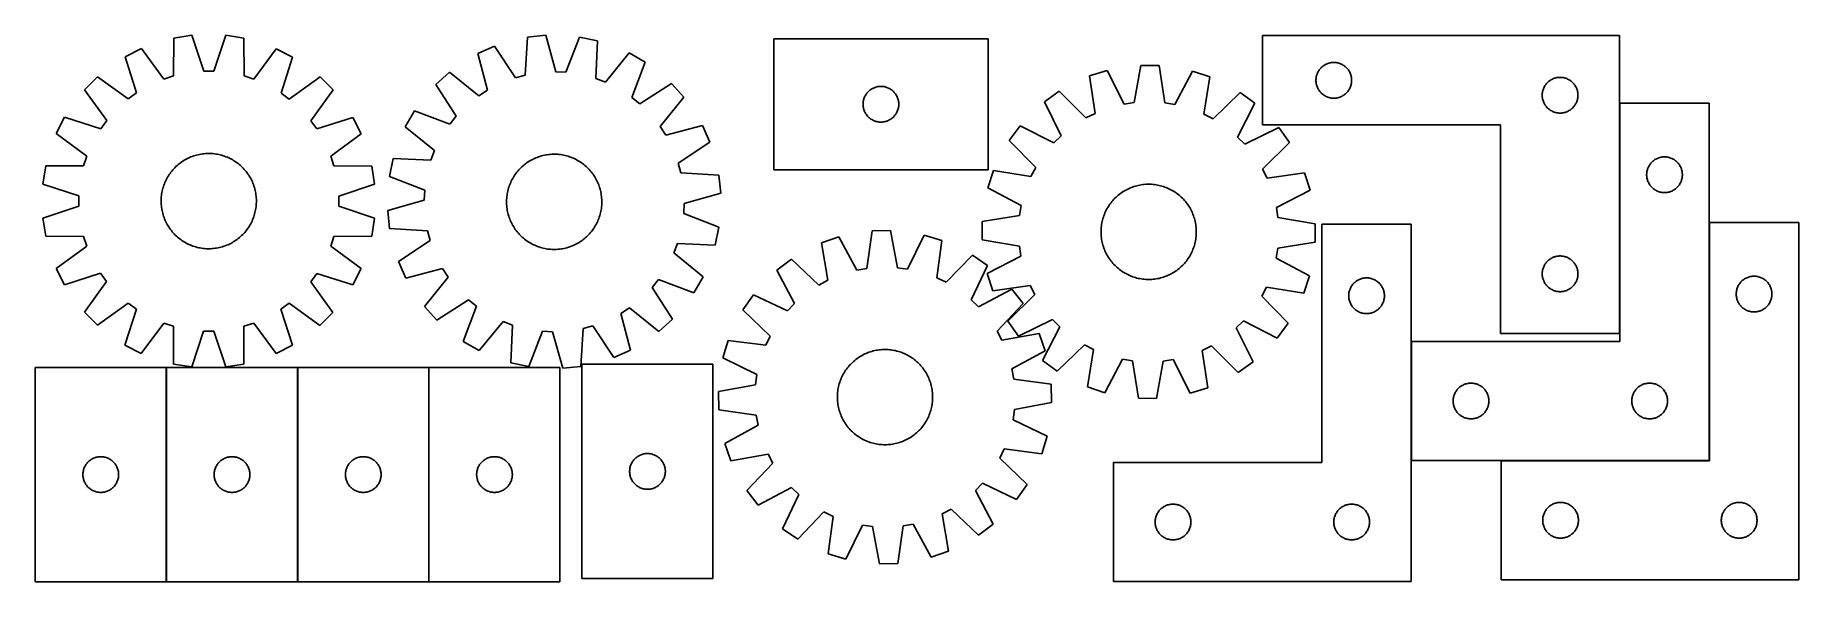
# Model space of a CAD drawing. Header units: millimetres. Extents: x 12 to 1493, y 7 to 465.
import ezdxf

# ---------------------------------------------------------------- set-up
doc = ezdxf.new("R2010")
doc.units = ezdxf.units.MM
doc.layers.add('COMMON', color=5, linetype='CONTINUOUS', true_color=0x0000ff)
doc.layers.add('CUT', color=7, linetype='CONTINUOUS', true_color=0x000000)

msp = doc.modelspace()

# ---------------------------------------------------------------- linework, layer by layer
at = {"layer": 'COMMON'}
for p, q in [((1342.509125, 215.124824), (1342.509125, 408.332583)), ((1417.709126, 108.332583), (1417.709126, 308.132582)), ((1167.509124, 208.332583), (1167.509124, 108.332583)), ((122.146145, 6.547177), (122.146145, 186.547177)), ((232.346146, 6.547177), (232.346146, 186.547177)), ((342.546146, 186.547177), (342.546146, 6.547177)), ((1242.809126, 108.232582), (1417.609125, 108.232582))]:
    msp.add_line(p, q, dxfattribs=at)
at = {"layer": 'CUT'}
for p, q in [((128.33437, 463.058209), (128.142518, 431.294425)), ((143.532248, 465.457174), (128.33437, 463.058209)), ((153.498738, 435.296872), (143.532248, 465.457174)), ((172.071092, 465.442259), (162.073081, 435.292391)), ((187.266454, 463.027408), (172.071092, 465.442259)), ((187.425104, 431.263442), (187.266454, 463.027408)), ((425.324832, 463.77457), (423.530992, 432.0609)), ((440.624372, 465.403869), (425.324832, 463.77457)), ((449.056826, 434.779231), (440.624372, 465.403869)), ((469.126133, 463.949413), (457.620027, 434.342247)), ((484.180342, 460.77115), (469.126133, 463.949413)), ((482.736548, 429.039617), (484.180342, 460.77115)), ((812.124144, 462.540101), (632.124144, 462.540101)), ((632.124144, 462.540101), (632.124144, 352.540101)), ((812.124144, 352.540101), (812.124144, 462.540101)), ((1342.409124, 465.124824), (1042.409124, 465.124824)), ((1042.409124, 465.124824), (1042.409124, 390.124824)), ((1342.409124, 215.124824), (1342.409124, 465.124824)), ((101.187707, 454.253406), (87.474987, 447.275451)), ((87.474987, 447.275451), (97.108074, 417.007013)), ((119.986449, 428.649069), (101.187707, 454.253406)), ((214.403898, 454.194235), (195.578404, 428.609562)), ((228.109317, 447.201951), (214.403898, 454.194235)), ((218.444596, 416.943598), (228.109317, 447.201951)), ((397.768595, 456.350312), (383.721349, 450.072939)), ((383.721349, 450.072939), (391.815368, 419.357119)), ((415.251868, 429.830321), (397.768595, 456.350312)), ((510.837676, 450.580352), (490.745601, 425.977846)), ((524.172942, 442.905638), (510.837676, 450.580352)), ((64.37781, 430.512807), (53.492545, 419.638914)), ((90.168651, 411.970766), (64.37781, 430.512807)), ((128.142518, 431.294425), (119.986449, 428.649069)), ((162.073081, 435.292391), (153.498738, 435.296872)), ((195.578404, 428.609562), (187.425104, 431.263442)), ((251.18896, 430.415172), (225.378751, 411.9001)), ((262.062853, 419.529907), (251.18896, 430.415172)), ((359.808032, 434.496704), (348.388121, 424.185729)), ((384.630741, 414.677322), (359.808032, 434.496704)), ((423.530992, 432.0609), (415.251868, 429.830321)), ((457.620027, 434.342247), (449.056826, 434.779231)), ((512.994229, 413.173313), (524.172942, 442.905638)), ((912.065068, 435.940128), (897.398442, 431.29033)), ((897.398442, 431.29033), (901.969668, 399.856612)), ((926.439545, 407.61436), (912.065068, 435.940128)), ((940.283757, 440.202922), (934.917699, 408.895093)), ((955.669414, 440.092907), (940.283757, 440.202922)), ((960.58721, 408.711542), (955.669414, 440.092907)), ((983.824258, 435.42701), (969.046182, 407.309699)), ((998.422891, 430.567949), (983.824258, 435.42701)), ((993.402618, 399.202816), (998.422891, 430.567949)), ((1087.488626, 429.167138), (1087.587805, 429.933182)), ((1087.587805, 429.933182), (1087.726289, 430.693105)), ((1087.726289, 430.693105), (1087.903708, 431.44489)), ((1087.903708, 431.44489), (1088.119593, 432.186546)), ((1088.119593, 432.186546), (1088.373372, 432.916105)), ((1088.373372, 432.916105), (1088.66437, 433.631632)), ((1088.66437, 433.631632), (1088.991818, 434.33123)), ((1088.991818, 434.33123), (1089.354845, 435.013045)), ((1089.354845, 435.013045), (1089.75249, 435.675266)), ((1089.75249, 435.675266), (1090.183699, 436.31614)), ((1090.183699, 436.31614), (1090.647327, 436.933966)), ((1090.647327, 436.933966), (1091.142145, 437.527105)), ((1091.142145, 437.527105), (1091.666841, 438.093986)), ((1091.666841, 438.093986), (1092.220024, 438.633104)), ((1092.220024, 438.633104), (1092.800226, 439.14303)), ((1092.800226, 439.14303), (1093.40591, 439.622412)), ((1093.40591, 439.622412), (1094.035468, 440.069979)), ((1094.035468, 440.069979), (1094.687232, 440.484543)), ((1094.687232, 440.484543), (1095.359473, 440.865006)), ((1095.359473, 440.865006), (1096.050408, 441.210357)), ((1096.050408, 441.210357), (1096.758205, 441.519683)), ((1096.758205, 441.519683), (1097.480988, 441.792162)), ((1097.480988, 441.792162), (1098.216839, 442.027072)), ((1098.216839, 442.027072), (1098.963808, 442.223789)), ((1098.963808, 442.223789), (1099.719912, 442.381793)), ((1099.719912, 442.381793), (1100.483148, 442.500664)), ((1100.483148, 442.500664), (1101.251492, 442.580086)), ((1101.251492, 442.580086), (1102.022905, 442.619851)), ((1102.022905, 442.619851), (1102.795343, 442.619851)), ((1102.795343, 442.619851), (1103.566756, 442.580086)), ((1103.566756, 442.580086), (1104.335099, 442.500664)), ((1104.335099, 442.500664), (1105.098335, 442.381793)), ((1105.098335, 442.381793), (1105.85444, 442.223789)), ((1105.85444, 442.223789), (1106.601408, 442.027072)), ((1106.601408, 442.027072), (1107.33726, 441.792162)), ((1107.33726, 441.792162), (1108.060042, 441.519683)), ((1108.060042, 441.519683), (1108.76784, 441.210357)), ((1108.76784, 441.210357), (1109.458775, 440.865006)), ((1109.458775, 440.865006), (1110.131016, 440.484543)), ((1110.131016, 440.484543), (1110.78278, 440.069979)), ((1110.78278, 440.069979), (1111.412338, 439.622412)), ((1111.412338, 439.622412), (1112.018022, 439.14303)), ((1112.018022, 439.14303), (1112.598224, 438.633104)), ((1112.598224, 438.633104), (1113.151407, 438.093986)), ((1113.151407, 438.093986), (1113.676103, 437.527105)), ((1113.676103, 437.527105), (1114.170921, 436.933966)), ((1114.170921, 436.933966), (1114.634549, 436.31614)), ((1114.634549, 436.31614), (1115.065757, 435.675266)), ((1115.065757, 435.675266), (1115.463402, 435.013045)), ((1115.463402, 435.013045), (1115.82643, 434.33123)), ((1115.82643, 434.33123), (1116.153877, 433.631632)), ((1116.153877, 433.631632), (1116.444876, 432.916105)), ((1116.444876, 432.916105), (1116.698655, 432.186546)), ((1116.698655, 432.186546), (1116.91454, 431.44489)), ((1116.91454, 431.44489), (1117.091959, 430.693105)), ((1117.091959, 430.693105), (1117.230442, 429.933182)), ((1117.230442, 429.933182), (1117.329622, 429.167138)), ((1287.480988, 429.292162), (1288.216839, 429.527072)), ((1288.216839, 429.527072), (1288.963808, 429.723789)), ((1288.963808, 429.723789), (1289.719912, 429.881793)), ((1289.719912, 429.881793), (1290.483148, 430.000664)), ((1290.483148, 430.000664), (1291.251492, 430.080086)), ((1291.251492, 430.080086), (1292.022905, 430.119851)), ((1292.022905, 430.119851), (1292.795343, 430.119851)), ((1292.795343, 430.119851), (1293.566756, 430.080086)), ((1293.566756, 430.080086), (1294.335099, 430.000664)), ((1294.335099, 430.000664), (1295.098335, 429.881793)), ((1295.098335, 429.881793), (1295.85444, 429.723789)), ((1295.85444, 429.723789), (1296.601408, 429.527072)), ((1296.601408, 429.527072), (1297.33726, 429.292162)), ((53.492545, 419.638914), (72.007617, 393.828706)), ((97.108074, 417.007013), (90.168651, 411.970766)), ((225.378751, 411.9001), (218.444596, 416.943598)), ((243.520812, 393.739066), (262.062853, 419.529907)), ((348.388121, 424.185729), (365.577702, 397.474438)), ((391.815368, 419.357119), (384.630741, 414.677322)), ((490.745601, 425.977846), (482.736548, 429.039617)), ((546.376443, 424.976044), (519.665152, 407.786463)), ((556.687417, 413.556133), (546.376443, 424.976044)), ((708.706838, 414.246508), (709.069866, 414.928322)), ((709.069866, 414.928322), (709.467511, 415.590544)), ((709.467511, 415.590544), (709.898719, 416.231417)), ((709.898719, 416.231417), (710.362347, 416.849243)), ((710.362347, 416.849243), (710.857165, 417.442383)), ((710.857165, 417.442383), (711.381861, 418.009263)), ((711.381861, 418.009263), (711.935044, 418.548382)), ((711.935044, 418.548382), (712.515246, 419.058308)), ((712.515246, 419.058308), (713.12093, 419.53769)), ((713.12093, 419.53769), (713.750488, 419.985256)), ((713.750488, 419.985256), (714.402252, 420.39982)), ((714.402252, 420.39982), (715.074493, 420.780283)), ((715.074493, 420.780283), (715.765428, 421.125635)), ((715.765428, 421.125635), (716.473226, 421.434961)), ((716.473226, 421.434961), (717.196008, 421.707439)), ((717.196008, 421.707439), (717.93186, 421.942349)), ((717.93186, 421.942349), (718.678828, 422.139067)), ((718.678828, 422.139067), (719.434933, 422.29707)), ((719.434933, 422.29707), (720.198169, 422.415941)), ((720.198169, 422.415941), (720.966512, 422.495364)), ((720.966512, 422.495364), (721.737925, 422.535128)), ((721.737925, 422.535128), (722.510363, 422.535128)), ((722.510363, 422.535128), (723.281776, 422.495364)), ((723.281776, 422.495364), (724.05012, 422.415941)), ((724.05012, 422.415941), (724.813356, 422.29707)), ((724.813356, 422.29707), (725.56946, 422.139067)), ((725.56946, 422.139067), (726.316429, 421.942349)), ((726.316429, 421.942349), (727.05228, 421.707439)), ((727.05228, 421.707439), (727.775063, 421.434961)), ((727.775063, 421.434961), (728.48286, 421.125635)), ((728.48286, 421.125635), (729.173795, 420.780283)), ((729.173795, 420.780283), (729.846036, 420.39982)), ((729.846036, 420.39982), (730.4978, 419.985256)), ((730.4978, 419.985256), (731.127358, 419.53769)), ((731.127358, 419.53769), (731.733042, 419.058308)), ((731.733042, 419.058308), (732.313244, 418.548382)), ((732.313244, 418.548382), (732.866427, 418.009263)), ((732.866427, 418.009263), (733.391123, 417.442383)), ((733.391123, 417.442383), (733.885941, 416.849243)), ((733.885941, 416.849243), (734.349569, 416.231417)), ((734.349569, 416.231417), (734.780778, 415.590544)), ((734.780778, 415.590544), (735.178423, 414.928322)), ((735.178423, 414.928322), (735.54145, 414.246508)), ((871.87815, 418.516117), (859.366226, 409.56166)), ((894.302234, 396.018668), (871.87815, 418.516117)), ((1023.757897, 417.430093), (1001.014385, 395.255617)), ((1036.14049, 408.297626), (1023.757897, 417.430093)), ((1087.409124, 427.624824), (1087.429012, 428.397005)), ((1087.429012, 426.852642), (1087.409124, 427.624824)), ((1087.429012, 428.397005), (1087.488626, 429.167138)), ((1087.488626, 426.082509), (1087.429012, 426.852642)), ((1087.587805, 425.316465), (1087.488626, 426.082509)), ((1087.726289, 424.556543), (1087.587805, 425.316465)), ((1087.903708, 423.804757), (1087.726289, 424.556543)), ((1088.119593, 423.063101), (1087.903708, 423.804757)), ((1088.373372, 422.333542), (1088.119593, 423.063101)), ((1088.66437, 421.618015), (1088.373372, 422.333542)), ((1088.991818, 420.918417), (1088.66437, 421.618015)), ((1089.354845, 420.236603), (1088.991818, 420.918417)), ((1089.75249, 419.574381), (1089.354845, 420.236603)), ((1090.183699, 418.933507), (1089.75249, 419.574381)), ((1090.647327, 418.315681), (1090.183699, 418.933507)), ((1091.142145, 417.722542), (1090.647327, 418.315681)), ((1091.666841, 417.155661), (1091.142145, 417.722542)), ((1092.220024, 416.616543), (1091.666841, 417.155661)), ((1092.800226, 416.106617), (1092.220024, 416.616543)), ((1093.40591, 415.627235), (1092.800226, 416.106617)), ((1094.035468, 415.179668), (1093.40591, 415.627235)), ((1094.687232, 414.765104), (1094.035468, 415.179668)), ((1095.359473, 414.384642), (1094.687232, 414.765104)), ((1110.131016, 414.765104), (1109.458775, 414.384642)), ((1110.78278, 415.179668), (1110.131016, 414.765104)), ((1111.412338, 415.627235), (1110.78278, 415.179668)), ((1112.018022, 416.106617), (1111.412338, 415.627235)), ((1112.598224, 416.616543), (1112.018022, 416.106617)), ((1113.151407, 417.155661), (1112.598224, 416.616543)), ((1113.676103, 417.722542), (1113.151407, 417.155661)), ((1114.170921, 418.315681), (1113.676103, 417.722542)), ((1114.634549, 418.933507), (1114.170921, 418.315681)), ((1115.065757, 419.574381), (1114.634549, 418.933507)), ((1115.463402, 420.236603), (1115.065757, 419.574381)), ((1115.82643, 420.918417), (1115.463402, 420.236603)), ((1116.153877, 421.618015), (1115.82643, 420.918417)), ((1116.444876, 422.333542), (1116.153877, 421.618015)), ((1116.698655, 423.063101), (1116.444876, 422.333542)), ((1116.91454, 423.804757), (1116.698655, 423.063101)), ((1117.091959, 424.556543), (1116.91454, 423.804757)), ((1117.230442, 425.316465), (1117.091959, 424.556543)), ((1117.329622, 426.082509), (1117.230442, 425.316465)), ((1117.329622, 429.167138), (1117.389235, 428.397005)), ((1117.389235, 426.852642), (1117.329622, 426.082509)), ((1117.389235, 428.397005), (1117.409124, 427.624824)), ((1117.409124, 427.624824), (1117.389235, 426.852642)), ((1277.409124, 415.124824), (1277.429012, 415.897005)), ((1277.429012, 414.352642), (1277.409124, 415.124824)), ((1277.429012, 415.897005), (1277.488626, 416.667138)), ((1277.488626, 416.667138), (1277.587805, 417.433182)), ((1277.587805, 417.433182), (1277.726289, 418.193105)), ((1277.726289, 418.193105), (1277.903708, 418.94489)), ((1277.903708, 418.94489), (1278.119593, 419.686546)), ((1278.119593, 419.686546), (1278.373372, 420.416105)), ((1278.373372, 420.416105), (1278.66437, 421.131632)), ((1278.66437, 421.131632), (1278.991818, 421.83123)), ((1278.991818, 421.83123), (1279.354845, 422.513045)), ((1279.354845, 422.513045), (1279.75249, 423.175266)), ((1279.75249, 423.175266), (1280.183699, 423.81614)), ((1280.183699, 423.81614), (1280.647327, 424.433966)), ((1280.647327, 424.433966), (1281.142145, 425.027105)), ((1281.142145, 425.027105), (1281.666841, 425.593986)), ((1281.666841, 425.593986), (1282.220024, 426.133104)), ((1282.220024, 426.133104), (1282.800226, 426.64303)), ((1282.800226, 426.64303), (1283.40591, 427.122412)), ((1283.40591, 427.122412), (1284.035468, 427.569979)), ((1284.035468, 427.569979), (1284.687232, 427.984543)), ((1284.687232, 427.984543), (1285.359473, 428.365006)), ((1285.359473, 428.365006), (1286.050408, 428.710357)), ((1286.050408, 428.710357), (1286.758205, 429.019683)), ((1286.758205, 429.019683), (1287.480988, 429.292162)), ((1297.33726, 429.292162), (1298.060042, 429.019683)), ((1298.060042, 429.019683), (1298.76784, 428.710357)), ((1298.76784, 428.710357), (1299.458775, 428.365006)), ((1299.458775, 428.365006), (1300.131016, 427.984543)), ((1300.131016, 427.984543), (1300.78278, 427.569979)), ((1300.78278, 427.569979), (1301.412338, 427.122412)), ((1301.412338, 427.122412), (1302.018022, 426.64303)), ((1302.018022, 426.64303), (1302.598224, 426.133104)), ((1302.598224, 426.133104), (1303.151407, 425.593986)), ((1303.151407, 425.593986), (1303.676103, 425.027105)), ((1303.676103, 425.027105), (1304.170921, 424.433966)), ((1304.170921, 424.433966), (1304.634549, 423.81614)), ((1304.634549, 423.81614), (1305.065757, 423.175266)), ((1305.065757, 423.175266), (1305.463402, 422.513045)), ((1305.463402, 422.513045), (1305.82643, 421.83123)), ((1305.82643, 421.83123), (1306.153877, 421.131632)), ((1306.153877, 421.131632), (1306.444876, 420.416105)), ((1306.444876, 420.416105), (1306.698655, 419.686546)), ((1306.698655, 419.686546), (1306.91454, 418.94489)), ((1306.91454, 418.94489), (1307.091959, 418.193105)), ((1307.091959, 418.193105), (1307.230442, 417.433182)), ((1307.230442, 417.433182), (1307.329622, 416.667138)), ((1307.329622, 416.667138), (1307.389235, 415.897005)), ((1307.389235, 415.897005), (1307.409124, 415.124824)), ((1307.409124, 415.124824), (1307.389235, 414.352642)), ((330.458527, 401.982228), (322.783813, 388.646962)), ((360.190852, 390.803515), (330.458527, 401.982228)), ((519.665152, 407.786463), (512.994229, 413.173313)), ((536.868036, 388.733424), (556.687417, 413.556133)), ((707.124144, 407.540101), (707.144033, 408.312282)), ((707.144033, 406.76792), (707.124144, 407.540101)), ((707.144033, 408.312282), (707.203646, 409.082416)), ((707.203646, 405.997786), (707.144033, 406.76792)), ((707.203646, 409.082416), (707.302826, 409.84846)), ((707.302826, 405.231742), (707.203646, 405.997786)), ((707.302826, 409.84846), (707.441309, 410.608382)), ((707.441309, 404.47182), (707.302826, 405.231742)), ((707.441309, 410.608382), (707.618728, 411.360168)), ((707.618728, 403.720034), (707.441309, 404.47182)), ((707.618728, 411.360168), (707.834613, 412.101823)), ((707.834613, 402.978379), (707.618728, 403.720034)), ((707.834613, 412.101823), (708.088392, 412.831382)), ((708.088392, 402.24882), (707.834613, 402.978379)), ((708.088392, 412.831382), (708.379391, 413.54691)), ((708.379391, 401.533292), (708.088392, 402.24882)), ((708.379391, 413.54691), (708.706838, 414.246508)), ((708.706838, 400.833694), (708.379391, 401.533292)), ((709.069866, 400.15188), (708.706838, 400.833694)), ((709.467511, 399.489658), (709.069866, 400.15188)), ((735.178423, 400.15188), (734.780778, 399.489658)), ((735.54145, 400.833694), (735.178423, 400.15188)), ((735.54145, 414.246508), (735.868898, 413.54691)), ((735.868898, 401.533292), (735.54145, 400.833694)), ((735.868898, 413.54691), (736.159896, 412.831382)), ((736.159896, 402.24882), (735.868898, 401.533292)), ((736.159896, 412.831382), (736.413675, 412.101823)), ((736.413675, 402.978379), (736.159896, 402.24882)), ((736.413675, 412.101823), (736.62956, 411.360168)), ((736.62956, 403.720034), (736.413675, 402.978379)), ((736.62956, 411.360168), (736.806979, 410.608382)), ((736.806979, 404.47182), (736.62956, 403.720034)), ((736.806979, 410.608382), (736.945463, 409.84846)), ((736.945463, 405.231742), (736.806979, 404.47182)), ((736.945463, 409.84846), (737.044642, 409.082416)), ((737.044642, 405.997786), (736.945463, 405.231742)), ((737.044642, 409.082416), (737.104256, 408.312282)), ((737.104256, 406.76792), (737.044642, 405.997786)), ((737.104256, 408.312282), (737.124144, 407.540101)), ((737.124144, 407.540101), (737.104256, 406.76792)), ((859.366226, 409.56166), (873.427274, 381.079004)), ((901.969668, 399.856612), (894.302234, 396.018668)), ((934.917699, 408.895093), (926.439545, 407.61436)), ((969.046182, 407.309699), (960.58721, 408.711542)), ((1021.673567, 380.018961), (1036.14049, 408.297626)), ((1096.050408, 414.03929), (1095.359473, 414.384642)), ((1096.758205, 413.729964), (1096.050408, 414.03929)), ((1097.480988, 413.457485), (1096.758205, 413.729964)), ((1098.216839, 413.222575), (1097.480988, 413.457485)), ((1098.963808, 413.025858), (1098.216839, 413.222575)), ((1099.719912, 412.867854), (1098.963808, 413.025858)), ((1100.483148, 412.748983), (1099.719912, 412.867854)), ((1101.251492, 412.669561), (1100.483148, 412.748983)), ((1102.022905, 412.629797), (1101.251492, 412.669561)), ((1102.795343, 412.629797), (1102.022905, 412.629797)), ((1103.566756, 412.669561), (1102.795343, 412.629797)), ((1104.335099, 412.748983), (1103.566756, 412.669561)), ((1105.098335, 412.867854), (1104.335099, 412.748983)), ((1105.85444, 413.025858), (1105.098335, 412.867854)), ((1106.601408, 413.222575), (1105.85444, 413.025858)), ((1107.33726, 413.457485), (1106.601408, 413.222575)), ((1108.060042, 413.729964), (1107.33726, 413.457485)), ((1108.76784, 414.03929), (1108.060042, 413.729964)), ((1109.458775, 414.384642), (1108.76784, 414.03929)), ((1277.488626, 413.582509), (1277.429012, 414.352642)), ((1277.587805, 412.816465), (1277.488626, 413.582509)), ((1277.726289, 412.056543), (1277.587805, 412.816465)), ((1277.903708, 411.304757), (1277.726289, 412.056543)), ((1278.119593, 410.563101), (1277.903708, 411.304757)), ((1278.373372, 409.833542), (1278.119593, 410.563101)), ((1278.66437, 409.118015), (1278.373372, 409.833542)), ((1278.991818, 408.418417), (1278.66437, 409.118015)), ((1279.354845, 407.736603), (1278.991818, 408.418417)), ((1279.75249, 407.074381), (1279.354845, 407.736603)), ((1280.183699, 406.433507), (1279.75249, 407.074381)), ((1280.647327, 405.815681), (1280.183699, 406.433507)), ((1281.142145, 405.222542), (1280.647327, 405.815681)), ((1281.666841, 404.655661), (1281.142145, 405.222542)), ((1282.220024, 404.116543), (1281.666841, 404.655661)), ((1282.800226, 403.606617), (1282.220024, 404.116543)), ((1283.40591, 403.127235), (1282.800226, 403.606617)), ((1284.035468, 402.679668), (1283.40591, 403.127235)), ((1284.687232, 402.265104), (1284.035468, 402.679668)), ((1285.359473, 401.884642), (1284.687232, 402.265104)), ((1286.050408, 401.53929), (1285.359473, 401.884642)), ((1286.758205, 401.229964), (1286.050408, 401.53929)), ((1287.480988, 400.957485), (1286.758205, 401.229964)), ((1288.216839, 400.722575), (1287.480988, 400.957485)), ((1288.963808, 400.525858), (1288.216839, 400.722575)), ((1289.719912, 400.367854), (1288.963808, 400.525858)), ((1290.483148, 400.248983), (1289.719912, 400.367854)), ((1291.251492, 400.169561), (1290.483148, 400.248983)), ((1292.022905, 400.129797), (1291.251492, 400.169561)), ((1292.795343, 400.129797), (1292.022905, 400.129797)), ((1293.566756, 400.169561), (1292.795343, 400.129797)), ((1294.335099, 400.248983), (1293.566756, 400.169561)), ((1295.098335, 400.367854), (1294.335099, 400.248983)), ((1295.85444, 400.525858), (1295.098335, 400.367854)), ((1296.601408, 400.722575), (1295.85444, 400.525858)), ((1297.33726, 400.957485), (1296.601408, 400.722575)), ((1298.060042, 401.229964), (1297.33726, 400.957485)), ((1298.76784, 401.53929), (1298.060042, 401.229964)), ((1299.458775, 401.884642), (1298.76784, 401.53929)), ((1300.131016, 402.265104), (1299.458775, 401.884642)), ((1300.78278, 402.679668), (1300.131016, 402.265104)), ((1301.412338, 403.127235), (1300.78278, 402.679668)), ((1302.018022, 403.606617), (1301.412338, 403.127235)), ((1302.598224, 404.116543), (1302.018022, 403.606617)), ((1303.151407, 404.655661), (1302.598224, 404.116543)), ((1303.676103, 405.222542), (1303.151407, 404.655661)), ((1304.170921, 405.815681), (1303.676103, 405.222542)), ((1304.634549, 406.433507), (1304.170921, 405.815681)), ((1305.065757, 407.074381), (1304.634549, 406.433507)), ((1305.463402, 407.736603), (1305.065757, 407.074381)), ((1305.82643, 408.418417), (1305.463402, 407.736603)), ((1306.153877, 409.118015), (1305.82643, 408.418417)), ((1306.444876, 409.833542), (1306.153877, 409.118015)), ((1306.698655, 410.563101), (1306.444876, 409.833542)), ((1306.91454, 411.304757), (1306.698655, 410.563101)), ((1307.091959, 412.056543), (1306.91454, 411.304757)), ((1307.230442, 412.816465), (1307.091959, 412.056543)), ((1307.329622, 413.582509), (1307.230442, 412.816465)), ((1307.389235, 414.352642), (1307.329622, 413.582509)), ((1417.609125, 408.332583), (1342.609125, 408.332583)), ((1342.609125, 408.332583), (1342.609125, 208.332583)), ((1417.609125, 108.332583), (1417.609125, 408.332583)), ((36.705767, 396.559271), (29.713482, 382.853853)), ((66.96412, 386.894551), (36.705767, 396.559271)), ((72.007617, 393.828706), (66.96412, 386.894551)), ((248.557058, 386.799643), (243.520812, 393.739066)), ((278.825497, 396.43273), (248.557058, 386.799643)), ((285.803452, 382.72001), (278.825497, 396.43273)), ((322.783813, 388.646962), (347.386319, 368.554887)), ((365.577702, 397.474438), (360.190852, 390.803515)), ((541.547833, 381.548797), (536.868036, 388.733424)), ((572.263652, 389.642816), (541.547833, 381.548797)), ((578.541026, 375.59557), (572.263652, 389.642816)), ((709.898719, 398.848785), (709.467511, 399.489658)), ((710.362347, 398.230959), (709.898719, 398.848785)), ((710.857165, 397.637819), (710.362347, 398.230959)), ((711.381861, 397.070939), (710.857165, 397.637819)), ((711.935044, 396.531821), (711.381861, 397.070939)), ((712.515246, 396.021894), (711.935044, 396.531821)), ((713.12093, 395.542512), (712.515246, 396.021894)), ((713.750488, 395.094946), (713.12093, 395.542512)), ((714.402252, 394.680382), (713.750488, 395.094946)), ((715.074493, 394.299919), (714.402252, 394.680382)), ((715.765428, 393.954567), (715.074493, 394.299919)), ((716.473226, 393.645241), (715.765428, 393.954567)), ((717.196008, 393.372763), (716.473226, 393.645241)), ((717.93186, 393.137853), (717.196008, 393.372763)), ((718.678828, 392.941135), (717.93186, 393.137853)), ((719.434933, 392.783132), (718.678828, 392.941135)), ((720.198169, 392.664261), (719.434933, 392.783132)), ((720.966512, 392.584838), (720.198169, 392.664261)), ((721.737925, 392.545074), (720.966512, 392.584838)), ((722.510363, 392.545074), (721.737925, 392.545074)), ((723.281776, 392.584838), (722.510363, 392.545074)), ((724.05012, 392.664261), (723.281776, 392.584838)), ((724.813356, 392.783132), (724.05012, 392.664261)), ((725.56946, 392.941135), (724.813356, 392.783132)), ((726.316429, 393.137853), (725.56946, 392.941135)), ((727.05228, 393.372763), (726.316429, 393.137853)), ((727.775063, 393.645241), (727.05228, 393.372763)), ((728.48286, 393.954567), (727.775063, 393.645241)), ((729.173795, 394.299919), (728.48286, 393.954567)), ((729.846036, 394.680382), (729.173795, 394.299919)), ((730.4978, 395.094946), (729.846036, 394.680382)), ((731.127358, 395.542512), (730.4978, 395.094946)), ((731.733042, 396.021894), (731.127358, 395.542512)), ((732.313244, 396.531821), (731.733042, 396.021894)), ((732.866427, 397.070939), (732.313244, 396.531821)), ((733.391123, 397.637819), (732.866427, 397.070939)), ((733.885941, 398.230959), (733.391123, 397.637819)), ((734.349569, 398.848785), (733.885941, 398.230959)), ((734.780778, 399.489658), (734.349569, 398.848785)), ((839.042435, 389.526458), (829.909968, 377.143865)), ((867.3211, 375.059535), (839.042435, 389.526458)), ((1001.014385, 395.255617), (993.402618, 399.202816)), ((1056.175692, 387.973835), (1027.693036, 373.912787)), ((1042.409124, 390.124824), (1242.409124, 390.124824)), ((1065.130149, 375.461911), (1056.175692, 387.973835)), ((1242.409124, 390.124824), (1242.409124, 215.124824)), ((29.713482, 382.853853), (55.298155, 364.028358)), ((260.199115, 363.921269), (285.803452, 382.72001)), ((552.021035, 358.112297), (578.541026, 375.59557)), ((829.909968, 377.143865), (852.084444, 354.400353)), ((873.427274, 381.079004), (867.3211, 375.059535)), ((1027.693036, 373.912787), (1021.673567, 380.018961)), ((1042.6327, 353.037827), (1065.130149, 375.461911)), ((20.880309, 355.716409), (18.465458, 340.521046)), ((52.644276, 355.875058), (20.880309, 355.716409)), ((55.298155, 364.028358), (52.644276, 355.875058)), ((130.133962, 355.136053), (131.057147, 355.988542)), ((131.057147, 355.988542), (132.006653, 356.811612)), ((132.006653, 356.811612), (132.981544, 357.604451)), ((132.981544, 357.604451), (133.980858, 358.366277)), ((133.980858, 358.366277), (135.003608, 359.096338)), ((135.003608, 359.096338), (136.048786, 359.793913)), ((136.048786, 359.793913), (137.115359, 360.458315)), ((137.115359, 360.458315), (138.202275, 361.088886)), ((138.202275, 361.088886), (139.308461, 361.685006)), ((139.308461, 361.685006), (140.432826, 362.246085)), ((140.432826, 362.246085), (141.57426, 362.77157)), ((141.57426, 362.77157), (142.731637, 363.260943)), ((142.731637, 363.260943), (143.903815, 363.71372)), ((143.903815, 363.71372), (145.089636, 364.129455)), ((145.089636, 364.129455), (146.28793, 364.507737)), ((146.28793, 364.507737), (147.497515, 364.848193)), ((147.497515, 364.848193), (148.717198, 365.150487)), ((148.717198, 365.150487), (149.945774, 365.41432)), ((149.945774, 365.41432), (151.18203, 365.639433)), ((151.18203, 365.639433), (152.424748, 365.825603)), ((152.424748, 365.825603), (153.672701, 365.972647)), ((153.672701, 365.972647), (154.924656, 366.080419)), ((154.924656, 366.080419), (156.179379, 366.148813)), ((156.179379, 366.148813), (157.43563, 366.177761)), ((157.43563, 366.177761), (158.692172, 366.167235)), ((158.692172, 366.167235), (159.947762, 366.117246)), ((159.947762, 366.117246), (161.201163, 366.027842)), ((161.201163, 366.027842), (162.451137, 365.899112)), ((162.451137, 365.899112), (163.696451, 365.731182)), ((163.696451, 365.731182), (164.935876, 365.52422)), ((164.935876, 365.52422), (166.168188, 365.278428)), ((166.168188, 365.278428), (167.392172, 364.99405)), ((167.392172, 364.99405), (168.606619, 364.671365)), ((168.606619, 364.671365), (169.810331, 364.310694)), ((169.810331, 364.310694), (171.00212, 363.91239)), ((171.00212, 363.91239), (172.18081, 363.476849)), ((172.18081, 363.476849), (173.345238, 363.004498)), ((173.345238, 363.004498), (174.494254, 362.495806)), ((174.494254, 362.495806), (175.626725, 361.951272)), ((175.626725, 361.951272), (176.741533, 361.371436)), ((176.741533, 361.371436), (177.837577, 360.756869)), ((177.837577, 360.756869), (178.913777, 360.108177)), ((178.913777, 360.108177), (179.96907, 359.426001)), ((179.96907, 359.426001), (181.002415, 358.711015)), ((181.002415, 358.711015), (182.012791, 357.963923)), ((182.012791, 357.963923), (182.999202, 357.185463)), ((182.999202, 357.185463), (183.960674, 356.376403)), ((183.960674, 356.376403), (184.896259, 355.537542)), ((184.896259, 355.537542), (185.805033, 354.669707)), ((262.844471, 355.7652), (260.199115, 363.921269)), ((294.608254, 355.573348), (262.844471, 355.7652)), ((297.00722, 340.375469), (294.608254, 355.573348)), ((312.593015, 361.989628), (309.414752, 346.93542)), ((344.324548, 360.545834), (312.593015, 361.989628)), ((347.386319, 368.554887), (344.324548, 360.545834)), ((420.739058, 355.064275), (421.678312, 355.899026)), ((421.678312, 355.899026), (422.643323, 356.703862)), ((422.643323, 356.703862), (423.633138, 357.477989)), ((423.633138, 357.477989), (424.646781, 358.220644)), ((424.646781, 358.220644), (425.68325, 358.931093)), ((425.68325, 358.931093), (426.741524, 359.608634)), ((426.741524, 359.608634), (427.820558, 360.252601)), ((427.820558, 360.252601), (428.919287, 360.862356)), ((428.919287, 360.862356), (430.036627, 361.437298)), ((430.036627, 361.437298), (431.171475, 361.976861)), ((431.171475, 361.976861), (432.32271, 362.48051)), ((432.32271, 362.48051), (433.489198, 362.94775)), ((433.489198, 362.94775), (434.669787, 363.378119)), ((434.669787, 363.378119), (435.863311, 363.771193)), ((435.863311, 363.771193), (437.068593, 364.126583)), ((437.068593, 364.126583), (438.284443, 364.443939)), ((438.284443, 364.443939), (439.509662, 364.722947)), ((439.509662, 364.722947), (440.74304, 364.963333)), ((440.74304, 364.963333), (441.98336, 365.164859)), ((441.98336, 365.164859), (443.229399, 365.327326)), ((443.229399, 365.327326), (444.479925, 365.450574)), ((444.479925, 365.450574), (445.733706, 365.534481)), ((445.733706, 365.534481), (446.989504, 365.578964)), ((446.989504, 365.578964), (448.246079, 365.58398)), ((448.246079, 365.58398), (449.502192, 365.549524)), ((449.502192, 365.549524), (450.756603, 365.475629)), ((450.756603, 365.475629), (452.008073, 365.362368)), ((452.008073, 365.362368), (453.255369, 365.209854)), ((453.255369, 365.209854), (454.497259, 365.018236)), ((454.497259, 365.018236), (455.732516, 364.787705)), ((455.732516, 364.787705), (456.959924, 364.518486)), ((456.959924, 364.518486), (458.178269, 364.210847)), ((458.178269, 364.210847), (459.38635, 363.86509)), ((459.38635, 363.86509), (460.582974, 363.481558)), ((460.582974, 363.481558), (461.76696, 363.060627)), ((461.76696, 363.060627), (462.937141, 362.602715)), ((462.937141, 362.602715), (464.092361, 362.108272)), ((464.092361, 362.108272), (465.23148, 361.577787)), ((465.23148, 361.577787), (466.353374, 361.011782)), ((466.353374, 361.011782), (467.456936, 360.410818)), ((467.456936, 360.410818), (468.541076, 359.775487)), ((468.541076, 359.775487), (469.604726, 359.106415)), ((469.604726, 359.106415), (470.646834, 358.404263)), ((470.646834, 358.404263), (471.666373, 357.669725)), ((471.666373, 357.669725), (472.662337, 356.903524)), ((472.662337, 356.903524), (473.633742, 356.106418)), ((473.633742, 356.106418), (474.57963, 355.279192)), ((554.251614, 349.833173), (552.021035, 358.112297)), ((1366.868943, 355.382234), (1367.249405, 356.054475)), ((1367.249405, 356.054475), (1367.66397, 356.706238)), ((1367.66397, 356.706238), (1368.111536, 357.335797)), ((1368.111536, 357.335797), (1368.590918, 357.94148)), ((1368.590918, 357.94148), (1369.100844, 358.521683)), ((1369.100844, 358.521683), (1369.639962, 359.074865)), ((1369.639962, 359.074865), (1370.206843, 359.599562)), ((1370.206843, 359.599562), (1370.799983, 360.09438)), ((1370.799983, 360.09438), (1371.417808, 360.558008)), ((1371.417808, 360.558008), (1372.058682, 360.989216)), ((1372.058682, 360.989216), (1372.720904, 361.386861)), ((1372.720904, 361.386861), (1373.402718, 361.749889)), ((1373.402718, 361.749889), (1374.102316, 362.077336)), ((1374.102316, 362.077336), (1374.817844, 362.368335)), ((1374.817844, 362.368335), (1375.547402, 362.622113)), ((1375.547402, 362.622113), (1376.289058, 362.837998)), ((1376.289058, 362.837998), (1377.040844, 363.015418)), ((1377.040844, 363.015418), (1377.800766, 363.153901)), ((1377.800766, 363.153901), (1378.56681, 363.253081)), ((1378.56681, 363.253081), (1379.336943, 363.312694)), ((1379.336943, 363.312694), (1380.109125, 363.332583)), ((1380.109125, 363.332583), (1380.881306, 363.312694)), ((1380.881306, 363.312694), (1381.65144, 363.253081)), ((1381.65144, 363.253081), (1382.417483, 363.153901)), ((1382.417483, 363.153901), (1383.177406, 363.015418)), ((1383.177406, 363.015418), (1383.929192, 362.837998)), ((1383.929192, 362.837998), (1384.670847, 362.622113)), ((1384.670847, 362.622113), (1385.400406, 362.368335)), ((1385.400406, 362.368335), (1386.115933, 362.077336)), ((1386.115933, 362.077336), (1386.815532, 361.749889)), ((1386.815532, 361.749889), (1387.497346, 361.386861)), ((1387.497346, 361.386861), (1388.159568, 360.989216)), ((1388.159568, 360.989216), (1388.800441, 360.558008)), ((1388.800441, 360.558008), (1389.418267, 360.09438)), ((1389.418267, 360.09438), (1390.011407, 359.599562)), ((1390.011407, 359.599562), (1390.578287, 359.074865)), ((1390.578287, 359.074865), (1391.117405, 358.521683)), ((1391.117405, 358.521683), (1391.627332, 357.94148)), ((1391.627332, 357.94148), (1392.106713, 357.335797)), ((1392.106713, 357.335797), (1392.55428, 356.706238)), ((1392.55428, 356.706238), (1392.968844, 356.054475)), ((1392.968844, 356.054475), (1393.349307, 355.382234)), ((119.995327, 339.452074), (120.430869, 340.630764)), ((120.430869, 340.630764), (120.903219, 341.795192)), ((120.903219, 341.795192), (121.411912, 342.944208)), ((121.411912, 342.944208), (121.956445, 344.076679)), ((121.956445, 344.076679), (122.536282, 345.191487)), ((122.536282, 345.191487), (123.150849, 346.287532)), ((123.150849, 346.287532), (123.79954, 347.363732)), ((123.79954, 347.363732), (124.481716, 348.419024)), ((124.481716, 348.419024), (125.196703, 349.452369)), ((125.196703, 349.452369), (125.943795, 350.462745)), ((125.943795, 350.462745), (126.722255, 351.449156)), ((126.722255, 351.449156), (127.531315, 352.410629)), ((127.531315, 352.410629), (128.370176, 353.346213)), ((128.370176, 353.346213), (129.238011, 354.254987)), ((129.238011, 354.254987), (130.133962, 355.136053)), ((185.805033, 354.669707), (186.686099, 353.773755)), ((186.686099, 353.773755), (187.538588, 352.85057)), ((187.538588, 352.85057), (188.361658, 351.901064)), ((188.361658, 351.901064), (189.154497, 350.926173)), ((189.154497, 350.926173), (189.916323, 349.926859)), ((189.916323, 349.926859), (190.646384, 348.904109)), ((190.646384, 348.904109), (191.343959, 347.858932)), ((191.343959, 347.858932), (192.00836, 346.792359)), ((192.00836, 346.792359), (192.638932, 345.705443)), ((192.638932, 345.705443), (193.235051, 344.599256)), ((193.235051, 344.599256), (193.796131, 343.474891)), ((193.796131, 343.474891), (194.321616, 342.333457)), ((194.321616, 342.333457), (194.810989, 341.17608)), ((194.810989, 341.17608), (195.263766, 340.003903)), ((309.414752, 346.93542), (339.021918, 335.429313)), ((410.303538, 339.576247), (410.76145, 340.746427)), ((410.76145, 340.746427), (411.255893, 341.901647)), ((411.255893, 341.901647), (411.786379, 343.040766)), ((411.786379, 343.040766), (412.352383, 344.16266)), ((412.352383, 344.16266), (412.953347, 345.266222)), ((412.953347, 345.266222), (413.588678, 346.350363)), ((413.588678, 346.350363), (414.25775, 347.414012)), ((414.25775, 347.414012), (414.959902, 348.45612)), ((414.959902, 348.45612), (415.69444, 349.47566)), ((415.69444, 349.47566), (416.460641, 350.471623)), ((416.460641, 350.471623), (417.257747, 351.443028)), ((417.257747, 351.443028), (418.084973, 352.388917)), ((418.084973, 352.388917), (418.941502, 353.308354)), ((418.941502, 353.308354), (419.826488, 354.200434)), ((419.826488, 354.200434), (420.739058, 355.064275)), ((474.57963, 355.279192), (475.499068, 354.422663)), ((475.499068, 354.422663), (476.391148, 353.537677)), ((476.391148, 353.537677), (477.254989, 352.625107)), ((477.254989, 352.625107), (478.08974, 351.685853)), ((478.08974, 351.685853), (478.894576, 350.720842)), ((478.894576, 350.720842), (479.668703, 349.731027)), ((479.668703, 349.731027), (480.411358, 348.717385)), ((480.411358, 348.717385), (481.121806, 347.680915)), ((481.121806, 347.680915), (481.799348, 346.622641)), ((481.799348, 346.622641), (482.443314, 345.543607)), ((482.443314, 345.543607), (483.05307, 344.444878)), ((483.05307, 344.444878), (483.628012, 343.327538)), ((483.628012, 343.327538), (484.167575, 342.19269)), ((484.167575, 342.19269), (484.671224, 341.041455)), ((484.671224, 341.041455), (485.138464, 339.874967)), ((585.965284, 348.039333), (554.251614, 349.833173)), ((587.594583, 332.739793), (585.965284, 348.039333)), ((632.124144, 352.540101), (812.124144, 352.540101)), ((816.772111, 351.808859), (811.913051, 337.210226)), ((848.137245, 346.788586), (816.772111, 351.808859)), ((852.084444, 354.400353), (848.137245, 346.788586)), ((1046.470644, 345.370392), (1042.6327, 353.037827)), ((1077.904362, 349.941619), (1046.470644, 345.370392)), ((1082.55416, 335.274993), (1077.904362, 349.941619)), ((1365.114098, 348.718801), (1365.153862, 349.490214)), ((1365.114098, 347.946364), (1365.114098, 348.718801)), ((1365.153862, 347.174951), (1365.114098, 347.946364)), ((1365.153862, 349.490214), (1365.233285, 350.258558)), ((1365.233285, 346.406607), (1365.153862, 347.174951)), ((1365.233285, 350.258558), (1365.352156, 351.021794)), ((1365.352156, 345.643371), (1365.233285, 346.406607)), ((1365.352156, 351.021794), (1365.510159, 351.777899)), ((1365.510159, 344.887266), (1365.352156, 345.643371)), ((1365.510159, 351.777899), (1365.706877, 352.524867)), ((1365.706877, 344.140298), (1365.510159, 344.887266)), ((1365.706877, 352.524867), (1365.941786, 353.260718)), ((1365.941786, 343.404447), (1365.706877, 344.140298)), ((1365.941786, 353.260718), (1366.214265, 353.983501)), ((1366.214265, 342.681664), (1365.941786, 343.404447)), ((1366.214265, 353.983501), (1366.523591, 354.691298)), ((1366.523591, 341.973867), (1366.214265, 342.681664)), ((1366.523591, 354.691298), (1366.868943, 355.382234)), ((1366.868943, 341.282931), (1366.523591, 341.973867)), ((1367.249405, 340.610691), (1366.868943, 341.282931)), ((1367.66397, 339.958927), (1367.249405, 340.610691)), ((1392.968844, 340.610691), (1392.55428, 339.958927)), ((1393.349307, 341.282931), (1392.968844, 340.610691)), ((1393.349307, 355.382234), (1393.694659, 354.691298)), ((1393.694659, 341.973867), (1393.349307, 341.282931)), ((1393.694659, 354.691298), (1394.003984, 353.983501)), ((1394.003984, 342.681664), (1393.694659, 341.973867)), ((1394.003984, 353.983501), (1394.276463, 353.260718)), ((1394.276463, 343.404447), (1394.003984, 342.681664)), ((1394.276463, 353.260718), (1394.511373, 352.524867)), ((1394.511373, 344.140298), (1394.276463, 343.404447)), ((1394.511373, 352.524867), (1394.70809, 351.777899)), ((1394.70809, 344.887266), (1394.511373, 344.140298)), ((1394.70809, 351.777899), (1394.866094, 351.021794)), ((1394.866094, 345.643371), (1394.70809, 344.887266)), ((1394.866094, 351.021794), (1394.984965, 350.258558)), ((1394.984965, 346.406607), (1394.866094, 345.643371)), ((1394.984965, 350.258558), (1395.064388, 349.490214)), ((1395.064388, 347.174951), (1394.984965, 346.406607)), ((1395.064388, 349.490214), (1395.104152, 348.718801)), ((1395.104152, 347.946364), (1395.064388, 347.174951)), ((1395.104152, 348.718801), (1395.104152, 347.946364)), ((18.465458, 340.521046), (48.615326, 330.523035)), ((48.615326, 330.523035), (48.610845, 321.948693)), ((117.729957, 325.885585), (117.740482, 327.142126)), ((117.758905, 324.629333), (117.729957, 325.885585)), ((117.740482, 327.142126), (117.790472, 328.397717)), ((117.790472, 328.397717), (117.879876, 329.651118)), ((117.879876, 329.651118), (118.008606, 330.901092)), ((118.008606, 330.901092), (118.176535, 332.146406)), ((118.176535, 332.146406), (118.383498, 333.38583)), ((118.383498, 333.38583), (118.629289, 334.618142)), ((118.629289, 334.618142), (118.913668, 335.842126)), ((118.913668, 335.842126), (119.236352, 337.056573)), ((119.236352, 337.056573), (119.597024, 338.260285)), ((119.597024, 338.260285), (119.995327, 339.452074)), ((195.263766, 340.003903), (195.6795, 338.818082)), ((195.6795, 338.818082), (196.057782, 337.619787)), ((196.057782, 337.619787), (196.398238, 336.410202)), ((196.398238, 336.410202), (196.700532, 335.19052)), ((196.700532, 335.19052), (196.964366, 333.961944)), ((196.964366, 333.961944), (197.189479, 332.725687)), ((197.189479, 332.725687), (197.375649, 331.482969)), ((197.375649, 331.482969), (197.522693, 330.235017)), ((197.522693, 330.235017), (197.630464, 328.983062)), ((197.630464, 328.983062), (197.698858, 327.728339)), ((197.698858, 327.728339), (197.727807, 326.472087)), ((197.727807, 326.472087), (197.717281, 325.215546)), ((266.842437, 321.834636), (266.846918, 330.408979)), ((266.846918, 330.408979), (297.00722, 340.375469)), ((338.584934, 326.866112), (307.960296, 318.433659)), ((339.021918, 335.429313), (338.584934, 326.866112)), ((407.780185, 326.055365), (407.814641, 327.311478)), ((407.785201, 324.79879), (407.780185, 326.055365)), ((407.814641, 327.311478), (407.888536, 328.565889)), ((407.888536, 328.565889), (408.001797, 329.81736)), ((408.001797, 329.81736), (408.154311, 331.064655)), ((408.154311, 331.064655), (408.345929, 332.306545)), ((408.345929, 332.306545), (408.57646, 333.541803)), ((408.57646, 333.541803), (408.845679, 334.76921)), ((408.845679, 334.76921), (409.153318, 335.987555)), ((409.153318, 335.987555), (409.499075, 337.195636)), ((409.499075, 337.195636), (409.882607, 338.39226)), ((409.882607, 338.39226), (410.303538, 339.576247)), ((485.138464, 339.874967), (485.568833, 338.694378)), ((485.568833, 338.694378), (485.961907, 337.500854)), ((485.961907, 337.500854), (486.317297, 336.295572)), ((486.317297, 336.295572), (486.634653, 335.079722)), ((486.634653, 335.079722), (486.913661, 333.854503)), ((486.913661, 333.854503), (487.154047, 332.621125)), ((487.154047, 332.621125), (487.355573, 331.380805)), ((487.355573, 331.380805), (487.51804, 330.134767)), ((487.51804, 330.134767), (487.641288, 328.88424)), ((487.641288, 328.88424), (487.725195, 327.630459)), ((487.725195, 327.630459), (487.769678, 326.374661)), ((487.769678, 326.374661), (487.774694, 325.118086)), ((556.969945, 324.307339), (587.594583, 332.739793)), ((811.913051, 337.210226), (840.030362, 322.43215)), ((915.353605, 324.857054), (916.138586, 325.838284)), ((916.138586, 325.838284), (916.954, 326.794373)), ((916.954, 326.794373), (917.799044, 327.724377)), ((917.799044, 327.724377), (918.672883, 328.627379)), ((918.672883, 328.627379), (919.574654, 329.502488)), ((919.574654, 329.502488), (920.503469, 330.348839)), ((920.503469, 330.348839), (921.458409, 331.165598)), ((921.458409, 331.165598), (922.438534, 331.951959)), ((922.438534, 331.951959), (923.442875, 332.707145)), ((923.442875, 332.707145), (924.470441, 333.430411)), ((924.470441, 333.430411), (925.520219, 334.121044)), ((925.520219, 334.121044), (926.591172, 334.778362)), ((926.591172, 334.778362), (927.682243, 335.401715)), ((927.682243, 335.401715), (928.792356, 335.99049)), ((928.792356, 335.99049), (929.920415, 336.544105)), ((929.920415, 336.544105), (931.065307, 337.062014)), ((931.065307, 337.062014), (932.225902, 337.543705)), ((932.225902, 337.543705), (933.401055, 337.988703)), ((933.401055, 337.988703), (934.589605, 338.396569)), ((934.589605, 338.396569), (935.79038, 338.766901)), ((935.79038, 338.766901), (937.002195, 339.099333)), ((937.002195, 339.099333), (938.223855, 339.393536)), ((938.223855, 339.393536), (939.454152, 339.649221)), ((939.454152, 339.649221), (940.691874, 339.866136)), ((940.691874, 339.866136), (941.935798, 340.044066)), ((941.935798, 340.044066), (943.184698, 340.182835)), ((943.184698, 340.182835), (944.43734, 340.282307)), ((944.43734, 340.282307), (945.692488, 340.342383)), ((945.692488, 340.342383), (946.948904, 340.363005)), ((946.948904, 340.363005), (948.205348, 340.344151)), ((948.205348, 340.344151), (949.46058, 340.285841)), ((949.46058, 340.285841), (950.713361, 340.188132)), ((950.713361, 340.188132), (951.962454, 340.05112)), ((951.962454, 340.05112), (953.206628, 339.874941)), ((953.206628, 339.874941), (954.444654, 339.659768)), ((954.444654, 339.659768), (955.67531, 339.405814)), ((955.67531, 339.405814), (956.897382, 339.11333)), ((956.897382, 339.11333), (958.109663, 338.782604)), ((958.109663, 338.782604), (959.310958, 338.413962)), ((959.310958, 338.413962), (960.500082, 338.007769)), ((960.500082, 338.007769), (961.675859, 337.564424)), ((961.675859, 337.564424), (962.837131, 337.084367)), ((962.837131, 337.084367), (963.98275, 336.56807)), ((963.98275, 336.56807), (965.111587, 336.016043)), ((965.111587, 336.016043), (966.222528, 335.42883)), ((966.222528, 335.42883), (967.314475, 334.807012)), ((967.314475, 334.807012), (968.386352, 334.151202)), ((968.386352, 334.151202), (969.4371, 333.462047)), ((969.4371, 333.462047), (970.465683, 332.740228)), ((970.465683, 332.740228), (971.471086, 331.986456)), ((971.471086, 331.986456), (972.452316, 331.201475)), ((972.452316, 331.201475), (973.408405, 330.38606)), ((973.408405, 330.38606), (974.338409, 329.541017)), ((974.338409, 329.541017), (975.241411, 328.667178)), ((975.241411, 328.667178), (976.11652, 327.765407)), ((976.11652, 327.765407), (976.962871, 326.836592)), ((976.962871, 326.836592), (977.77963, 325.881652)), ((977.77963, 325.881652), (978.565991, 324.901527)), ((1054.228392, 320.900516), (1082.55416, 335.274993)), ((1368.111536, 339.329368), (1367.66397, 339.958927)), ((1368.590918, 338.723685), (1368.111536, 339.329368)), ((1369.100844, 338.143482), (1368.590918, 338.723685)), ((1369.639962, 337.5903), (1369.100844, 338.143482)), ((1370.206843, 337.065604), (1369.639962, 337.5903)), ((1370.799983, 336.570785), (1370.206843, 337.065604)), ((1371.417808, 336.107157), (1370.799983, 336.570785)), ((1372.058682, 335.675949), (1371.417808, 336.107157)), ((1372.720904, 335.278304), (1372.058682, 335.675949)), ((1373.402718, 334.915276), (1372.720904, 335.278304)), ((1374.102316, 334.587829), (1373.402718, 334.915276)), ((1374.817844, 334.29683), (1374.102316, 334.587829)), ((1375.547402, 334.043052), (1374.817844, 334.29683)), ((1376.289058, 333.827167), (1375.547402, 334.043052)), ((1377.040844, 333.649747), (1376.289058, 333.827167)), ((1377.800766, 333.511264), (1377.040844, 333.649747)), ((1378.56681, 333.412084), (1377.800766, 333.511264)), ((1379.336943, 333.352471), (1378.56681, 333.412084)), ((1380.109125, 333.332583), (1379.336943, 333.352471)), ((1380.881306, 333.352471), (1380.109125, 333.332583)), ((1381.65144, 333.412084), (1380.881306, 333.352471)), ((1382.417483, 333.511264), (1381.65144, 333.412084)), ((1383.177406, 333.649747), (1382.417483, 333.511264)), ((1383.929192, 333.827167), (1383.177406, 333.649747)), ((1384.670847, 334.043052), (1383.929192, 333.827167)), ((1385.400406, 334.29683), (1384.670847, 334.043052)), ((1386.115933, 334.587829), (1385.400406, 334.29683)), ((1386.815532, 334.915276), (1386.115933, 334.587829)), ((1387.497346, 335.278304), (1386.815532, 334.915276)), ((1388.159568, 335.675949), (1387.497346, 335.278304)), ((1388.800441, 336.107157), (1388.159568, 335.675949)), ((1389.418267, 336.570785), (1388.800441, 336.107157)), ((1390.011407, 337.065604), (1389.418267, 336.570785)), ((1390.578287, 337.5903), (1390.011407, 337.065604)), ((1391.117405, 338.143482), (1390.578287, 337.5903)), ((1391.627332, 338.723685), (1391.117405, 338.143482)), ((1392.106713, 339.329368), (1391.627332, 338.723685)), ((1392.55428, 339.958927), (1392.106713, 339.329368)), ((48.610845, 321.948693), (18.450543, 311.982202)), ((18.450543, 311.982202), (20.849509, 296.784324)), ((117.827299, 323.37461), (117.758905, 324.629333)), ((117.935071, 322.122655), (117.827299, 323.37461)), ((118.082114, 320.874702), (117.935071, 322.122655)), ((118.268284, 319.631985), (118.082114, 320.874702)), ((118.493397, 318.395728), (118.268284, 319.631985)), ((118.757231, 317.167152), (118.493397, 318.395728)), ((119.059525, 315.94747), (118.757231, 317.167152)), ((119.399981, 314.737884), (119.059525, 315.94747)), ((119.778263, 313.53959), (119.399981, 314.737884)), ((120.193997, 312.353769), (119.778263, 313.53959)), ((120.646775, 311.181591), (120.193997, 312.353769)), ((121.136147, 310.024215), (120.646775, 311.181591)), ((195.026894, 311.726907), (194.554544, 310.56248)), ((195.462436, 312.905598), (195.026894, 311.726907)), ((195.860739, 314.097387), (195.462436, 312.905598)), ((196.221411, 315.301099), (195.860739, 314.097387)), ((196.544095, 316.515546), (196.221411, 315.301099)), ((196.828474, 317.739529), (196.544095, 316.515546)), ((197.074265, 318.971842), (196.828474, 317.739529)), ((197.281228, 320.211266), (197.074265, 318.971842)), ((197.449157, 321.45658), (197.281228, 320.211266)), ((197.577887, 322.706554), (197.449157, 321.45658)), ((197.667291, 323.959955), (197.577887, 322.706554)), ((197.717281, 325.215546), (197.667291, 323.959955)), ((296.992305, 311.836626), (266.842437, 321.834636)), ((294.577454, 296.641263), (296.992305, 311.836626)), ((307.960296, 318.433659), (309.589595, 303.134118)), ((407.829684, 323.542992), (407.785201, 324.79879)), ((407.913591, 322.289211), (407.829684, 323.542992)), ((408.036839, 321.038685), (407.913591, 322.289211)), ((408.199306, 319.792646), (408.036839, 321.038685)), ((408.400832, 318.552326), (408.199306, 319.792646)), ((408.641218, 317.318948), (408.400832, 318.552326)), ((408.920226, 316.093729), (408.641218, 317.318948)), ((409.237582, 314.877879), (408.920226, 316.093729)), ((409.592972, 313.672597), (409.237582, 314.877879)), ((409.986046, 312.479073), (409.592972, 313.672597)), ((410.416415, 311.298484), (409.986046, 312.479073)), ((410.883655, 310.131997), (410.416415, 311.298484)), ((485.251341, 311.597205), (484.793428, 310.427024)), ((485.672271, 312.781191), (485.251341, 311.597205)), ((486.055804, 313.977816), (485.672271, 312.781191)), ((486.401561, 315.185896), (486.055804, 313.977816)), ((486.7092, 316.404241), (486.401561, 315.185896)), ((486.978418, 317.631649), (486.7092, 316.404241)), ((487.20895, 318.866907), (486.978418, 317.631649)), ((487.400568, 320.108796), (487.20895, 318.866907)), ((487.553082, 321.356092), (487.400568, 320.108796)), ((487.666342, 322.607562), (487.553082, 321.356092)), ((487.740237, 323.861973), (487.666342, 322.607562)), ((487.774694, 325.118086), (487.740237, 323.861973)), ((556.532961, 315.744138), (556.969945, 324.307339)), ((586.140127, 304.238032), (556.532961, 315.744138)), ((838.628519, 313.973178), (807.247154, 309.055382)), ((840.030362, 322.43215), (838.628519, 313.973178)), ((908.226731, 310.28335), (908.557457, 311.495631)), ((908.557457, 311.495631), (908.926099, 312.696926)), ((908.926099, 312.696926), (909.332292, 313.88605)), ((909.332292, 313.88605), (909.775636, 315.061827)), ((909.775636, 315.061827), (910.255694, 316.223099)), ((910.255694, 316.223099), (910.771991, 317.368718)), ((910.771991, 317.368718), (911.324018, 318.497555)), ((911.324018, 318.497555), (911.91123, 319.608496)), ((911.91123, 319.608496), (912.533048, 320.700443)), ((912.533048, 320.700443), (913.188858, 321.77232)), ((913.188858, 321.77232), (913.878013, 322.823068)), ((913.878013, 322.823068), (914.599833, 323.851651)), ((914.599833, 323.851651), (915.353605, 324.857054)), ((978.565991, 324.901527), (979.321177, 323.897186)), ((979.321177, 323.897186), (980.044443, 322.86962)), ((980.044443, 322.86962), (980.735076, 321.819842)), ((980.735076, 321.819842), (981.392394, 320.748889)), ((981.392394, 320.748889), (982.015747, 319.657818)), ((982.015747, 319.657818), (982.604522, 318.547705)), ((982.604522, 318.547705), (983.158137, 317.419646)), ((983.158137, 317.419646), (983.676046, 316.274754)), ((983.676046, 316.274754), (984.157737, 315.114159)), ((984.157737, 315.114159), (984.602735, 313.939006)), ((984.602735, 313.939006), (985.010601, 312.750456)), ((985.010601, 312.750456), (985.380933, 311.549681)), ((985.380933, 311.549681), (985.713365, 310.337865)), ((1055.509125, 312.422362), (1054.228392, 320.900516)), ((1086.816954, 307.056304), (1055.509125, 312.422362)), ((20.849509, 296.784324), (52.613292, 296.592472)), ((52.613292, 296.592472), (55.258648, 288.436403)), ((121.661632, 308.88278), (121.136147, 310.024215)), ((122.222712, 307.758415), (121.661632, 308.88278)), ((122.818831, 306.652229), (122.222712, 307.758415)), ((123.449403, 305.565313), (122.818831, 306.652229)), ((124.113804, 304.49874), (123.449403, 305.565313)), ((124.811379, 303.453563), (124.113804, 304.49874)), ((125.54144, 302.430812), (124.811379, 303.453563)), ((126.303266, 301.431499), (125.54144, 302.430812)), ((127.096105, 300.456608), (126.303266, 301.431499)), ((127.919176, 299.507101), (127.096105, 300.456608)), ((128.771664, 298.583917), (127.919176, 299.507101)), ((129.65273, 297.687965), (128.771664, 298.583917)), ((130.561504, 296.82013), (129.65273, 297.687965)), ((131.497089, 295.981269), (130.561504, 296.82013)), ((184.400616, 296.36913), (183.45111, 295.54606)), ((185.323801, 297.221619), (184.400616, 296.36913)), ((186.219753, 298.102685), (185.323801, 297.221619)), ((187.087587, 299.011458), (186.219753, 298.102685)), ((187.926448, 299.947043), (187.087587, 299.011458)), ((188.735508, 300.908515), (187.926448, 299.947043)), ((189.513968, 301.894926), (188.735508, 300.908515)), ((190.26106, 302.905303), (189.513968, 301.894926)), ((190.976047, 303.938647), (190.26106, 302.905303)), ((191.658223, 304.99394), (190.976047, 303.938647)), ((192.306914, 306.07014), (191.658223, 304.99394)), ((192.921482, 307.166185), (192.306914, 306.07014)), ((193.501318, 308.280993), (192.921482, 307.166185)), ((194.045851, 309.413463), (193.501318, 308.280993)), ((194.554544, 310.56248), (194.045851, 309.413463)), ((260.159608, 288.329314), (262.813487, 296.482613)), ((262.813487, 296.482613), (294.577454, 296.641263)), ((309.589595, 303.134118), (341.303265, 301.340278)), ((341.303265, 301.340278), (343.533844, 293.061155)), ((411.387304, 308.980761), (410.883655, 310.131997)), ((411.926867, 307.845913), (411.387304, 308.980761)), ((412.501809, 306.728573), (411.926867, 307.845913)), ((413.111564, 305.629844), (412.501809, 306.728573)), ((413.755531, 304.55081), (413.111564, 305.629844)), ((414.433073, 303.492536), (413.755531, 304.55081)), ((415.143521, 302.456067), (414.433073, 303.492536)), ((415.886176, 301.442424), (415.143521, 302.456067)), ((416.660303, 300.452609), (415.886176, 301.442424)), ((417.465139, 299.487598), (416.660303, 300.452609)), ((418.29989, 298.548344), (417.465139, 299.487598)), ((419.163731, 297.635774), (418.29989, 298.548344)), ((420.055811, 296.750788), (419.163731, 297.635774)), ((420.975249, 295.894259), (420.055811, 296.750788)), ((475.728391, 296.973017), (474.815821, 296.109176)), ((476.613377, 297.865097), (475.728391, 296.973017)), ((477.469906, 298.784535), (476.613377, 297.865097)), ((478.297132, 299.730423), (477.469906, 298.784535)), ((479.094238, 300.701828), (478.297132, 299.730423)), ((479.860439, 301.697792), (479.094238, 300.701828)), ((480.594977, 302.717331), (479.860439, 301.697792)), ((481.297129, 303.759439), (480.594977, 302.717331)), ((481.9662, 304.823089), (481.297129, 303.759439)), ((482.601532, 305.907229), (481.9662, 304.823089)), ((483.202496, 307.010791), (482.601532, 305.907229)), ((483.7685, 308.132685), (483.202496, 307.010791)), ((484.298986, 309.271804), (483.7685, 308.132685)), ((484.793428, 310.427024), (484.298986, 309.271804)), ((582.961864, 289.183823), (586.140127, 304.238032)), ((714.804263, 301.16608), (710.352421, 269.715232)), ((730.186596, 301.504266), (714.804263, 301.16608)), ((736.016387, 270.279464), (730.186596, 301.504266)), ((758.465402, 297.660449), (744.512602, 269.124609)), ((773.199376, 293.228681), (758.465402, 297.660449)), ((807.247154, 309.055382), (807.137138, 293.669725)), ((906.977056, 300.334872), (906.99591, 301.591316)), ((906.997678, 299.078456), (906.977056, 300.334872)), ((906.99591, 301.591316), (907.05422, 302.846548)), ((907.057754, 297.823308), (906.997678, 299.078456)), ((907.05422, 302.846548), (907.151929, 304.099329)), ((907.157226, 296.570666), (907.057754, 297.823308)), ((907.151929, 304.099329), (907.288941, 305.348422)), ((907.295995, 295.321766), (907.157226, 296.570666)), ((907.288941, 305.348422), (907.46512, 306.592596)), ((907.46512, 306.592596), (907.680293, 307.830622)), ((907.680293, 307.830622), (907.934247, 309.061278)), ((907.934247, 309.061278), (908.226731, 310.28335)), ((985.713365, 310.337865), (986.007568, 309.116206)), ((986.007568, 309.116206), (986.263253, 307.885909)), ((986.263253, 307.885909), (986.480168, 306.648187)), ((986.480168, 306.648187), (986.658098, 305.404263)), ((986.658098, 305.404263), (986.796867, 304.155363)), ((986.802164, 296.6267), (986.665152, 295.377606)), ((986.796867, 304.155363), (986.896339, 302.902721)), ((986.899873, 297.879481), (986.802164, 296.6267)), ((986.896339, 302.902721), (986.956415, 301.647573)), ((986.958183, 299.134713), (986.899873, 297.879481)), ((986.956415, 301.647573), (986.977037, 300.391156)), ((986.977037, 300.391156), (986.958183, 299.134713)), ((1086.706939, 291.670647), (1086.816954, 307.056304)), ((1167.409124, 306.700014), (1092.409124, 306.700014)), ((1092.409124, 306.700014), (1092.409124, 106.700014)), ((1167.409124, 6.700014), (1167.409124, 306.700014)), ((1492.809126, 308.132582), (1417.809126, 308.132582)), ((1417.809126, 308.132582), (1417.809126, 108.132582)), ((1492.809126, 8.132582), (1492.809126, 308.132582)), ((55.258648, 288.436403), (29.654311, 269.637661)), ((132.458561, 295.172209), (131.497089, 295.981269)), ((133.444972, 294.393749), (132.458561, 295.172209)), ((134.455348, 293.646657), (133.444972, 294.393749)), ((135.488693, 292.93167), (134.455348, 293.646657)), ((136.543986, 292.249495), (135.488693, 292.93167)), ((137.620186, 291.600803), (136.543986, 292.249495)), ((138.71623, 290.986236), (137.620186, 291.600803)), ((139.831038, 290.406399), (138.71623, 290.986236)), ((140.963509, 289.861866), (139.831038, 290.406399)), ((142.112525, 289.353173), (140.963509, 289.861866)), ((143.276953, 288.880823), (142.112525, 289.353173)), ((144.455643, 288.445281), (143.276953, 288.880823)), ((145.647432, 288.046978), (144.455643, 288.445281)), ((146.851144, 287.686306), (145.647432, 288.046978)), ((148.065591, 287.363622), (146.851144, 287.686306)), ((149.289575, 287.079244), (148.065591, 287.363622)), ((150.521887, 286.833452), (149.289575, 287.079244)), ((151.761312, 286.626489), (150.521887, 286.833452)), ((153.006626, 286.45856), (151.761312, 286.626489)), ((154.2566, 286.32983), (153.006626, 286.45856)), ((155.510001, 286.240426), (154.2566, 286.32983)), ((156.765591, 286.190437), (155.510001, 286.240426)), ((158.022133, 286.179911), (156.765591, 286.190437)), ((159.278385, 286.208859), (158.022133, 286.179911)), ((160.533107, 286.277253), (159.278385, 286.208859)), ((161.785063, 286.385025), (160.533107, 286.277253)), ((163.033015, 286.532068), (161.785063, 286.385025)), ((164.275733, 286.718239), (163.033015, 286.532068)), ((165.51199, 286.943352), (164.275733, 286.718239)), ((166.740565, 287.207185), (165.51199, 286.943352)), ((167.960248, 287.509479), (166.740565, 287.207185)), ((169.169833, 287.849935), (167.960248, 287.509479)), ((170.368128, 288.228217), (169.169833, 287.849935)), ((171.553949, 288.643952), (170.368128, 288.228217)), ((172.726126, 289.096729), (171.553949, 288.643952)), ((173.883503, 289.586101), (172.726126, 289.096729)), ((175.024937, 290.111587), (173.883503, 289.586101)), ((176.149302, 290.672666), (175.024937, 290.111587)), ((177.255489, 291.268785), (176.149302, 290.672666)), ((178.342405, 291.899357), (177.255489, 291.268785)), ((179.408977, 292.563758), (178.342405, 291.899357)), ((180.454155, 293.261334), (179.408977, 292.563758)), ((181.476905, 293.991394), (180.454155, 293.261334)), ((182.476219, 294.75322), (181.476905, 293.991394)), ((183.45111, 295.54606), (182.476219, 294.75322)), ((285.744281, 269.503819), (260.159608, 288.329314)), ((343.533844, 293.061155), (317.013853, 275.577881)), ((421.921137, 295.067033), (420.975249, 295.894259)), ((422.892542, 294.269927), (421.921137, 295.067033)), ((423.888506, 293.503726), (422.892542, 294.269927)), ((424.908045, 292.769188), (423.888506, 293.503726)), ((425.950153, 292.067036), (424.908045, 292.769188)), ((427.013802, 291.397965), (425.950153, 292.067036)), ((428.097943, 290.762633), (427.013802, 291.397965)), ((429.201505, 290.161669), (428.097943, 290.762633)), ((430.323399, 289.595665), (429.201505, 290.161669)), ((431.462518, 289.065179), (430.323399, 289.595665)), ((432.617738, 288.570737), (431.462518, 289.065179)), ((433.787918, 288.112824), (432.617738, 288.570737)), ((434.971905, 287.691894), (433.787918, 288.112824)), ((436.168529, 287.308361), (434.971905, 287.691894)), ((437.37661, 286.962604), (436.168529, 287.308361)), ((438.594955, 286.654965), (437.37661, 286.962604)), ((439.822362, 286.385747), (438.594955, 286.654965)), ((441.05762, 286.155215), (439.822362, 286.385747)), ((442.29951, 285.963597), (441.05762, 286.155215)), ((443.546805, 285.811083), (442.29951, 285.963597)), ((444.798276, 285.697823), (443.546805, 285.811083)), ((446.052687, 285.623928), (444.798276, 285.697823)), ((447.3088, 285.589471), (446.052687, 285.623928)), ((448.565375, 285.594487), (447.3088, 285.589471)), ((449.821173, 285.63897), (448.565375, 285.594487)), ((451.074954, 285.722877), (449.821173, 285.63897)), ((452.32548, 285.846125), (451.074954, 285.722877)), ((453.571519, 286.008592), (452.32548, 285.846125)), ((454.811839, 286.210118), (453.571519, 286.008592)), ((456.045217, 286.450504), (454.811839, 286.210118)), ((457.270436, 286.729512), (456.045217, 286.450504)), ((458.486286, 287.046868), (457.270436, 286.729512)), ((459.691568, 287.402258), (458.486286, 287.046868)), ((460.885092, 287.795332), (459.691568, 287.402258)), ((462.065681, 288.225701), (460.885092, 287.795332)), ((463.232168, 288.692941), (462.065681, 288.225701)), ((464.383404, 289.196591), (463.232168, 288.692941)), ((465.518252, 289.736153), (464.383404, 289.196591)), ((466.635592, 290.311095), (465.518252, 289.736153)), ((467.734321, 290.920851), (466.635592, 290.311095)), ((468.813355, 291.564817), (467.734321, 290.920851)), ((469.871629, 292.242359), (468.813355, 291.564817)), ((470.908098, 292.952807), (469.871629, 292.242359)), ((471.921741, 293.695462), (470.908098, 292.952807)), ((472.911556, 294.469589), (471.921741, 293.695462)), ((473.876567, 295.274425), (472.911556, 294.469589)), ((474.815821, 296.109176), (473.876567, 295.274425)), ((548.16856, 282.618564), (551.230331, 290.627617)), ((572.771066, 262.526489), (548.16856, 282.618564)), ((551.230331, 290.627617), (582.961864, 289.183823)), ((686.721715, 296.083136), (672.196752, 291.008099)), ((672.196752, 291.008099), (677.681645, 259.72087)), ((701.91517, 268.188088), (686.721715, 296.083136)), ((769.094842, 261.730625), (773.199376, 293.228681)), ((807.137138, 293.669725), (838.444968, 288.303667)), ((838.444968, 288.303667), (839.725701, 279.825513)), ((907.473925, 294.077842), (907.295995, 295.321766)), ((907.690839, 292.84012), (907.473925, 294.077842)), ((907.946525, 291.609823), (907.690839, 292.84012)), ((908.240728, 290.388163), (907.946525, 291.609823)), ((908.57316, 289.176348), (908.240728, 290.388163)), ((908.943492, 287.975573), (908.57316, 289.176348)), ((909.351358, 286.787023), (908.943492, 287.975573)), ((909.796356, 285.61187), (909.351358, 286.787023)), ((910.278047, 284.451275), (909.796356, 285.61187)), ((910.795956, 283.306383), (910.278047, 284.451275)), ((911.349571, 282.178324), (910.795956, 283.306383)), ((911.938345, 281.068211), (911.349571, 282.178324)), ((982.630075, 282.228474), (982.042862, 281.117533)), ((983.182102, 283.357311), (982.630075, 282.228474)), ((983.698399, 284.50293), (983.182102, 283.357311)), ((984.178456, 285.664202), (983.698399, 284.50293)), ((984.621801, 286.839979), (984.178456, 285.664202)), ((985.027994, 288.029102), (984.621801, 286.839979)), ((985.396636, 289.230398), (985.027994, 288.029102)), ((985.727362, 290.442679), (985.396636, 289.230398)), ((986.019846, 291.664751), (985.727362, 290.442679)), ((986.2738, 292.895407), (986.019846, 291.664751)), ((986.488973, 294.133433), (986.2738, 292.895407)), ((986.665152, 295.377606), (986.488973, 294.133433)), ((1053.923731, 278.293879), (1055.325574, 286.752851)), ((1055.325574, 286.752851), (1086.706939, 291.670647)), ((29.654311, 269.637661), (36.632266, 255.924941)), ((278.751996, 255.7984), (285.744281, 269.503819)), ((317.013853, 275.577881), (323.291226, 261.530635)), ((323.291226, 261.530635), (354.007046, 269.624655)), ((354.007046, 269.624655), (358.686843, 262.440027)), ((647.059378, 277.495947), (634.81359, 268.18084)), ((634.81359, 268.18084), (649.698319, 240.119842)), ((670.129256, 255.661216), (647.059378, 277.495947)), ((710.352421, 269.715232), (701.91517, 268.188088)), ((744.512602, 269.124609), (736.016387, 270.279464)), ((798.906314, 280.834361), (776.818354, 258.006818)), ((797.912586, 243.378391), (811.549664, 272.066451)), ((811.549664, 272.066451), (798.906314, 280.834361)), ((839.725701, 279.825513), (811.399933, 265.451036)), ((912.561699, 279.97714), (911.938345, 281.068211)), ((913.219017, 278.906187), (912.561699, 279.97714)), ((913.90965, 277.856409), (913.219017, 278.906187)), ((914.632916, 276.828843), (913.90965, 277.856409)), ((915.388102, 275.824502), (914.632916, 276.828843)), ((916.174463, 274.844377), (915.388102, 275.824502)), ((916.991222, 273.889437), (916.174463, 274.844377)), ((917.837573, 272.960622), (916.991222, 273.889437)), ((918.712682, 272.058851), (917.837573, 272.960622)), ((919.615684, 271.185012), (918.712682, 272.058851)), ((920.545688, 270.339968), (919.615684, 271.185012)), ((921.501777, 269.524554), (920.545688, 270.339968)), ((922.483007, 268.739573), (921.501777, 269.524554)), ((923.48841, 267.985801), (922.483007, 268.739573)), ((924.516993, 267.263981), (923.48841, 267.985801)), ((925.567741, 266.574826), (924.516993, 267.263981)), ((926.639618, 265.919016), (925.567741, 266.574826)), ((968.433874, 266.604985), (967.362921, 265.947667)), ((969.483652, 267.295618), (968.433874, 266.604985)), ((970.511218, 268.018884), (969.483652, 267.295618)), ((971.515559, 268.77407), (970.511218, 268.018884)), ((972.495684, 269.560431), (971.515559, 268.77407)), ((973.450624, 270.37719), (972.495684, 269.560431)), ((974.379439, 271.223541), (973.450624, 270.37719)), ((975.28121, 272.09865), (974.379439, 271.223541)), ((976.155049, 273.001652), (975.28121, 272.09865)), ((977.000092, 273.931656), (976.155049, 273.001652)), ((977.815507, 274.887745), (977.000092, 273.931656)), ((978.600488, 275.868975), (977.815507, 274.887745)), ((979.35426, 276.874378), (978.600488, 275.868975)), ((980.076079, 277.902961), (979.35426, 276.874378)), ((980.765234, 278.953709), (980.076079, 277.902961)), ((981.421044, 280.025586), (980.765234, 278.953709)), ((982.042862, 281.117533), (981.421044, 280.025586)), ((1082.041042, 263.515803), (1053.923731, 278.293879)), ((1277.429012, 265.897005), (1277.488626, 266.667138)), ((1277.488626, 266.667138), (1277.587805, 267.433182)), ((1277.587805, 267.433182), (1277.726289, 268.193105)), ((1277.726289, 268.193105), (1277.903708, 268.94489)), ((1277.903708, 268.94489), (1278.119593, 269.686546)), ((1278.119593, 269.686546), (1278.373372, 270.416105)), ((1278.373372, 270.416105), (1278.66437, 271.131632)), ((1278.66437, 271.131632), (1278.991818, 271.83123)), ((1278.991818, 271.83123), (1279.354845, 272.513045)), ((1279.354845, 272.513045), (1279.75249, 273.175266)), ((1279.75249, 273.175266), (1280.183699, 273.81614)), ((1280.183699, 273.81614), (1280.647327, 274.433966)), ((1280.647327, 274.433966), (1281.142145, 275.027105)), ((1281.142145, 275.027105), (1281.666841, 275.593986)), ((1281.666841, 275.593986), (1282.220024, 276.133104)), ((1282.220024, 276.133104), (1282.800226, 276.64303)), ((1282.800226, 276.64303), (1283.40591, 277.122412)), ((1283.40591, 277.122412), (1284.035468, 277.569979)), ((1284.035468, 277.569979), (1284.687232, 277.984543)), ((1284.687232, 277.984543), (1285.359473, 278.365006)), ((1285.359473, 278.365006), (1286.050408, 278.710357)), ((1286.050408, 278.710357), (1286.758205, 279.019683)), ((1286.758205, 279.019683), (1287.480988, 279.292162)), ((1287.480988, 279.292162), (1288.216839, 279.527072)), ((1288.216839, 279.527072), (1288.963808, 279.723789)), ((1288.963808, 279.723789), (1289.719912, 279.881793)), ((1289.719912, 279.881793), (1290.483148, 280.000664)), ((1290.483148, 280.000664), (1291.251492, 280.080086)), ((1291.251492, 280.080086), (1292.022905, 280.119851)), ((1292.022905, 280.119851), (1292.795343, 280.119851)), ((1292.795343, 280.119851), (1293.566756, 280.080086)), ((1293.566756, 280.080086), (1294.335099, 280.000664)), ((1294.335099, 280.000664), (1295.098335, 279.881793)), ((1295.098335, 279.881793), (1295.85444, 279.723789)), ((1295.85444, 279.723789), (1296.601408, 279.527072)), ((1296.601408, 279.527072), (1297.33726, 279.292162)), ((1297.33726, 279.292162), (1298.060042, 279.019683)), ((1298.060042, 279.019683), (1298.76784, 278.710357)), ((1298.76784, 278.710357), (1299.458775, 278.365006)), ((1299.458775, 278.365006), (1300.131016, 277.984543)), ((1300.131016, 277.984543), (1300.78278, 277.569979)), ((1300.78278, 277.569979), (1301.412338, 277.122412)), ((1301.412338, 277.122412), (1302.018022, 276.64303)), ((1302.018022, 276.64303), (1302.598224, 276.133104)), ((1302.598224, 276.133104), (1303.151407, 275.593986)), ((1303.151407, 275.593986), (1303.676103, 275.027105)), ((1303.676103, 275.027105), (1304.170921, 274.433966)), ((1304.170921, 274.433966), (1304.634549, 273.81614)), ((1304.634549, 273.81614), (1305.065757, 273.175266)), ((1305.065757, 273.175266), (1305.463402, 272.513045)), ((1305.463402, 272.513045), (1305.82643, 271.83123)), ((1305.82643, 271.83123), (1306.153877, 271.131632)), ((1306.153877, 271.131632), (1306.444876, 270.416105)), ((1306.444876, 270.416105), (1306.698655, 269.686546)), ((1306.698655, 269.686546), (1306.91454, 268.94489)), ((1306.91454, 268.94489), (1307.091959, 268.193105)), ((1307.091959, 268.193105), (1307.230442, 267.433182)), ((1307.230442, 267.433182), (1307.329622, 266.667138)), ((1307.329622, 266.667138), (1307.389235, 265.897005)), ((36.632266, 255.924941), (66.900705, 265.558028)), ((71.936951, 258.618605), (53.394911, 232.827765)), ((66.900705, 265.558028), (71.936951, 258.618605)), ((243.450146, 258.528966), (248.493643, 265.463121)), ((261.965218, 232.718758), (243.450146, 258.528966)), ((248.493643, 265.463121), (278.751996, 255.7984)), ((358.686843, 262.440027), (338.867462, 237.617318)), ((529.977177, 253.699013), (535.364027, 260.369936)), ((547.166757, 226.987722), (529.977177, 253.699013)), ((535.364027, 260.369936), (565.096352, 249.191223)), ((565.096352, 249.191223), (572.771066, 262.526489)), ((677.681645, 259.72087), (670.129256, 255.661216)), ((776.818354, 258.006818), (769.094842, 261.730625)), ((832.16836, 252.334872), (804.107362, 237.450143)), ((811.399933, 265.451036), (816.049731, 250.78441)), ((816.049731, 250.78441), (847.483449, 255.355636)), ((841.483467, 240.089084), (832.16836, 252.334872)), ((847.483449, 255.355636), (851.321393, 247.688202)), ((927.731565, 265.297198), (926.639618, 265.919016)), ((928.842506, 264.709986), (927.731565, 265.297198)), ((929.971343, 264.157959), (928.842506, 264.709986)), ((931.116962, 263.641662), (929.971343, 264.157959)), ((932.278234, 263.161604), (931.116962, 263.641662)), ((933.454011, 262.71826), (932.278234, 263.161604)), ((934.643134, 262.312067), (933.454011, 262.71826)), ((935.84443, 261.943425), (934.643134, 262.312067)), ((937.056711, 261.612699), (935.84443, 261.943425)), ((938.278783, 261.320215), (937.056711, 261.612699)), ((939.509439, 261.066261), (938.278783, 261.320215)), ((940.747465, 260.851088), (939.509439, 261.066261)), ((941.991638, 260.674909), (940.747465, 260.851088)), ((943.240732, 260.537897), (941.991638, 260.674909)), ((944.493513, 260.440188), (943.240732, 260.537897)), ((945.748745, 260.381878), (944.493513, 260.440188)), ((947.005188, 260.363024), (945.748745, 260.381878)), ((948.261605, 260.383646), (947.005188, 260.363024)), ((949.516753, 260.443722), (948.261605, 260.383646)), ((950.769395, 260.543194), (949.516753, 260.443722)), ((952.018295, 260.681963), (950.769395, 260.543194)), ((953.262219, 260.859893), (952.018295, 260.681963)), ((954.499941, 261.076807), (953.262219, 260.859893)), ((955.730238, 261.332493), (954.499941, 261.076807)), ((956.951897, 261.626696), (955.730238, 261.332493)), ((958.163713, 261.959128), (956.951897, 261.626696)), ((959.364488, 262.32946), (958.163713, 261.959128)), ((960.553038, 262.737326), (959.364488, 262.32946)), ((961.728191, 263.182324), (960.553038, 262.737326)), ((962.888786, 263.664015), (961.728191, 263.182324)), ((964.033678, 264.181924), (962.888786, 263.664015)), ((965.161737, 264.735538), (964.033678, 264.181924)), ((966.27185, 265.324313), (965.161737, 264.735538)), ((967.362921, 265.947667), (966.27185, 265.324313)), ((1041.869649, 246.325676), (1045.816848, 253.937443)), ((1045.816848, 253.937443), (1077.181981, 248.91717)), ((1077.181981, 248.91717), (1082.041042, 263.515803)), ((1115.741785, 251.62815), (1116.014264, 252.350933)), ((1116.014264, 252.350933), (1116.32359, 253.05873)), ((1116.32359, 253.05873), (1116.668942, 253.749665)), ((1116.668942, 253.749665), (1117.049404, 254.421906)), ((1117.049404, 254.421906), (1117.463969, 255.07367)), ((1117.463969, 255.07367), (1117.911535, 255.703228)), ((1117.911535, 255.703228), (1118.390917, 256.308912)), ((1118.390917, 256.308912), (1118.900843, 256.889114)), ((1118.900843, 256.889114), (1119.439961, 257.442297)), ((1119.439961, 257.442297), (1120.006842, 257.966993)), ((1120.006842, 257.966993), (1120.599982, 258.461811)), ((1120.599982, 258.461811), (1121.217807, 258.925439)), ((1121.217807, 258.925439), (1121.858681, 259.356648)), ((1121.858681, 259.356648), (1122.520903, 259.754293)), ((1122.520903, 259.754293), (1123.202717, 260.11732)), ((1123.202717, 260.11732), (1123.902315, 260.444768)), ((1123.902315, 260.444768), (1124.617843, 260.735766)), ((1124.617843, 260.735766), (1125.347401, 260.989545)), ((1125.347401, 260.989545), (1126.089057, 261.20543)), ((1126.089057, 261.20543), (1126.840843, 261.382849)), ((1126.840843, 261.382849), (1127.600765, 261.521333)), ((1127.600765, 261.521333), (1128.366809, 261.620512)), ((1128.366809, 261.620512), (1129.136942, 261.680126)), ((1129.136942, 261.680126), (1129.909124, 261.700014)), ((1129.909124, 261.700014), (1130.681305, 261.680126)), ((1130.681305, 261.680126), (1131.451439, 261.620512)), ((1131.451439, 261.620512), (1132.217482, 261.521333)), ((1132.217482, 261.521333), (1132.977405, 261.382849)), ((1132.977405, 261.382849), (1133.729191, 261.20543)), ((1133.729191, 261.20543), (1134.470846, 260.989545)), ((1134.470846, 260.989545), (1135.200405, 260.735766)), ((1135.200405, 260.735766), (1135.915932, 260.444768)), ((1135.915932, 260.444768), (1136.615531, 260.11732)), ((1136.615531, 260.11732), (1137.297345, 259.754293)), ((1137.297345, 259.754293), (1137.959567, 259.356648)), ((1137.959567, 259.356648), (1138.60044, 258.925439)), ((1138.60044, 258.925439), (1139.218266, 258.461811)), ((1139.218266, 258.461811), (1139.811406, 257.966993)), ((1139.811406, 257.966993), (1140.378286, 257.442297)), ((1140.378286, 257.442297), (1140.917404, 256.889114)), ((1140.917404, 256.889114), (1141.427331, 256.308912)), ((1141.427331, 256.308912), (1141.906712, 255.703228)), ((1141.906712, 255.703228), (1142.354279, 255.07367)), ((1142.354279, 255.07367), (1142.768843, 254.421906)), ((1142.768843, 254.421906), (1143.149306, 253.749665)), ((1143.149306, 253.749665), (1143.494658, 253.05873)), ((1143.494658, 253.05873), (1143.803983, 252.350933)), ((1143.803983, 252.350933), (1144.076462, 251.62815)), ((1277.409124, 265.124824), (1277.429012, 265.897005)), ((1277.429012, 264.352642), (1277.409124, 265.124824)), ((1277.488626, 263.582509), (1277.429012, 264.352642)), ((1277.587805, 262.816465), (1277.488626, 263.582509)), ((1277.726289, 262.056543), (1277.587805, 262.816465)), ((1277.903708, 261.304757), (1277.726289, 262.056543)), ((1278.119593, 260.563101), (1277.903708, 261.304757)), ((1278.373372, 259.833542), (1278.119593, 260.563101)), ((1278.66437, 259.118015), (1278.373372, 259.833542)), ((1278.991818, 258.418417), (1278.66437, 259.118015)), ((1279.354845, 257.736603), (1278.991818, 258.418417)), ((1279.75249, 257.074381), (1279.354845, 257.736603)), ((1280.183699, 256.433507), (1279.75249, 257.074381)), ((1280.647327, 255.815681), (1280.183699, 256.433507)), ((1281.142145, 255.222542), (1280.647327, 255.815681)), ((1281.666841, 254.655661), (1281.142145, 255.222542)), ((1282.220024, 254.116543), (1281.666841, 254.655661)), ((1282.800226, 253.606617), (1282.220024, 254.116543)), ((1283.40591, 253.127235), (1282.800226, 253.606617)), ((1284.035468, 252.679668), (1283.40591, 253.127235)), ((1284.687232, 252.265104), (1284.035468, 252.679668)), ((1285.359473, 251.884642), (1284.687232, 252.265104)), ((1286.050408, 251.53929), (1285.359473, 251.884642)), ((1299.458775, 251.884642), (1298.76784, 251.53929)), ((1300.131016, 252.265104), (1299.458775, 251.884642)), ((1300.78278, 252.679668), (1300.131016, 252.265104)), ((1301.412338, 253.127235), (1300.78278, 252.679668)), ((1302.018022, 253.606617), (1301.412338, 253.127235)), ((1302.598224, 254.116543), (1302.018022, 253.606617)), ((1303.151407, 254.655661), (1302.598224, 254.116543)), ((1303.676103, 255.222542), (1303.151407, 254.655661)), ((1304.170921, 255.815681), (1303.676103, 255.222542)), ((1304.634549, 256.433507), (1304.170921, 255.815681)), ((1305.065757, 257.074381), (1304.634549, 256.433507)), ((1305.463402, 257.736603), (1305.065757, 257.074381)), ((1305.82643, 258.418417), (1305.463402, 257.736603)), ((1306.153877, 259.118015), (1305.82643, 258.418417)), ((1306.444876, 259.833542), (1306.153877, 259.118015)), ((1306.698655, 260.563101), (1306.444876, 259.833542)), ((1306.91454, 261.304757), (1306.698655, 260.563101)), ((1307.091959, 262.056543), (1306.91454, 261.304757)), ((1307.230442, 262.816465), (1307.091959, 262.056543)), ((1307.329622, 263.582509), (1307.230442, 262.816465)), ((1307.389235, 264.352642), (1307.329622, 263.582509)), ((1307.389235, 265.897005), (1307.409124, 265.124824)), ((1307.409124, 265.124824), (1307.389235, 264.352642)), ((1440.71016, 251.577898), (1440.906878, 252.324866)), ((1440.906878, 252.324866), (1441.141787, 253.060717)), ((1441.141787, 253.060717), (1441.414266, 253.7835)), ((1441.414266, 253.7835), (1441.723592, 254.491297)), ((1441.723592, 254.491297), (1442.068944, 255.182233)), ((1442.068944, 255.182233), (1442.449406, 255.854474)), ((1442.449406, 255.854474), (1442.863971, 256.506237)), ((1442.863971, 256.506237), (1443.311537, 257.135796)), ((1443.311537, 257.135796), (1443.790919, 257.741479)), ((1443.790919, 257.741479), (1444.300845, 258.321682)), ((1444.300845, 258.321682), (1444.839963, 258.874864)), ((1444.839963, 258.874864), (1445.406844, 259.399561)), ((1445.406844, 259.399561), (1445.999984, 259.894379)), ((1445.999984, 259.894379), (1446.617809, 260.358007)), ((1446.617809, 260.358007), (1447.258683, 260.789215)), ((1447.258683, 260.789215), (1447.920905, 261.18686)), ((1447.920905, 261.18686), (1448.602719, 261.549888)), ((1448.602719, 261.549888), (1449.302317, 261.877335)), ((1449.302317, 261.877335), (1450.017845, 262.168334)), ((1450.017845, 262.168334), (1450.747403, 262.422112)), ((1450.747403, 262.422112), (1451.489059, 262.637997)), ((1451.489059, 262.637997), (1452.240845, 262.815417)), ((1452.240845, 262.815417), (1453.000767, 262.9539)), ((1453.000767, 262.9539), (1453.766811, 263.05308)), ((1453.766811, 263.05308), (1454.536944, 263.112693)), ((1454.536944, 263.112693), (1455.309126, 263.132582)), ((1455.309126, 263.132582), (1456.081307, 263.112693)), ((1456.081307, 263.112693), (1456.851441, 263.05308)), ((1456.851441, 263.05308), (1457.617484, 262.9539)), ((1457.617484, 262.9539), (1458.377407, 262.815417)), ((1458.377407, 262.815417), (1459.129193, 262.637997)), ((1459.129193, 262.637997), (1459.870848, 262.422112)), ((1459.870848, 262.422112), (1460.600407, 262.168334)), ((1460.600407, 262.168334), (1461.315934, 261.877335)), ((1461.315934, 261.877335), (1462.015533, 261.549888)), ((1462.015533, 261.549888), (1462.697347, 261.18686)), ((1462.697347, 261.18686), (1463.359569, 260.789215)), ((1463.359569, 260.789215), (1464.000442, 260.358007)), ((1464.000442, 260.358007), (1464.618268, 259.894379)), ((1464.618268, 259.894379), (1465.211408, 259.399561)), ((1465.211408, 259.399561), (1465.778288, 258.874864)), ((1465.778288, 258.874864), (1466.317406, 258.321682)), ((1466.317406, 258.321682), (1466.827333, 257.741479)), ((1466.827333, 257.741479), (1467.306714, 257.135796)), ((1467.306714, 257.135796), (1467.754281, 256.506237)), ((1467.754281, 256.506237), (1468.168845, 255.854474)), ((1468.168845, 255.854474), (1468.549308, 255.182233)), ((1468.549308, 255.182233), (1468.89466, 254.491297)), ((1468.89466, 254.491297), (1469.203985, 253.7835)), ((1469.203985, 253.7835), (1469.476464, 253.060717)), ((1469.476464, 253.060717), (1469.711374, 252.324866)), ((1469.711374, 252.324866), (1469.908091, 251.577898)), ((64.268804, 221.942499), (90.079012, 240.457572)), ((90.079012, 240.457572), (97.013167, 235.414074)), ((218.349689, 235.350659), (225.289112, 240.386906)), ((225.289112, 240.386906), (251.079953, 221.844865)), ((338.867462, 237.617318), (349.178436, 226.197408)), ((349.178436, 226.197408), (375.889727, 243.386988)), ((382.56065, 238.000138), (371.381937, 208.267813)), ((375.889727, 243.386988), (382.56065, 238.000138)), ((615.082011, 247.562144), (606.314101, 234.918794)), ((643.770072, 233.925066), (615.082011, 247.562144)), ((649.698319, 240.119842), (643.770072, 233.925066)), ((804.107362, 237.450143), (797.912586, 243.378391)), ((819.648736, 217.019206), (841.483467, 240.089084)), ((851.321393, 247.688202), (828.823944, 225.264118)), ((1064.044125, 223.582164), (1041.869649, 246.325676)), ((1114.914097, 247.086233), (1114.953861, 247.857646)), ((1114.914097, 246.313795), (1114.914097, 247.086233)), ((1114.953861, 245.542382), (1114.914097, 246.313795)), ((1114.953861, 247.857646), (1115.033284, 248.62599)), ((1115.033284, 244.774039), (1114.953861, 245.542382)), ((1115.033284, 248.62599), (1115.152155, 249.389226)), ((1115.152155, 244.010803), (1115.033284, 244.774039)), ((1115.152155, 249.389226), (1115.310158, 250.14533)), ((1115.310158, 243.254698), (1115.152155, 244.010803)), ((1115.310158, 250.14533), (1115.506876, 250.892299)), ((1115.506876, 242.50773), (1115.310158, 243.254698)), ((1115.506876, 250.892299), (1115.741785, 251.62815)), ((1115.741785, 241.771878), (1115.506876, 242.50773)), ((1116.014264, 241.049096), (1115.741785, 241.771878)), ((1116.32359, 240.341298), (1116.014264, 241.049096)), ((1116.668942, 239.650363), (1116.32359, 240.341298)), ((1117.049404, 238.978122), (1116.668942, 239.650363)), ((1117.463969, 238.326358), (1117.049404, 238.978122)), ((1117.911535, 237.6968), (1117.463969, 238.326358)), ((1118.390917, 237.091117), (1117.911535, 237.6968)), ((1118.900843, 236.510914), (1118.390917, 237.091117)), ((1141.427331, 237.091117), (1140.917404, 236.510914)), ((1141.906712, 237.6968), (1141.427331, 237.091117)), ((1142.354279, 238.326358), (1141.906712, 237.6968)), ((1142.768843, 238.978122), (1142.354279, 238.326358)), ((1143.149306, 239.650363), (1142.768843, 238.978122)), ((1143.494658, 240.341298), (1143.149306, 239.650363)), ((1143.803983, 241.049096), (1143.494658, 240.341298)), ((1144.076462, 241.771878), (1143.803983, 241.049096)), ((1144.076462, 251.62815), (1144.311372, 250.892299)), ((1144.311372, 242.50773), (1144.076462, 241.771878)), ((1144.311372, 250.892299), (1144.508089, 250.14533)), ((1144.508089, 243.254698), (1144.311372, 242.50773)), ((1144.508089, 250.14533), (1144.666093, 249.389226)), ((1144.666093, 244.010803), (1144.508089, 243.254698)), ((1144.666093, 249.389226), (1144.784964, 248.62599)), ((1144.784964, 244.774039), (1144.666093, 244.010803)), ((1144.784964, 248.62599), (1144.864387, 247.857646)), ((1144.864387, 245.542382), (1144.784964, 244.774039)), ((1144.864387, 247.857646), (1144.904151, 247.086233)), ((1144.904151, 246.313795), (1144.864387, 245.542382)), ((1144.904151, 247.086233), (1144.904151, 246.313795)), ((1286.758205, 251.229964), (1286.050408, 251.53929)), ((1287.480988, 250.957485), (1286.758205, 251.229964)), ((1288.216839, 250.722575), (1287.480988, 250.957485)), ((1288.963808, 250.525858), (1288.216839, 250.722575)), ((1289.719912, 250.367854), (1288.963808, 250.525858)), ((1290.483148, 250.248983), (1289.719912, 250.367854)), ((1291.251492, 250.169561), (1290.483148, 250.248983)), ((1292.022905, 250.129797), (1291.251492, 250.169561)), ((1292.795343, 250.129797), (1292.022905, 250.129797)), ((1293.566756, 250.169561), (1292.795343, 250.129797)), ((1294.335099, 250.248983), (1293.566756, 250.169561)), ((1295.098335, 250.367854), (1294.335099, 250.248983)), ((1295.85444, 250.525858), (1295.098335, 250.367854)), ((1296.601408, 250.722575), (1295.85444, 250.525858)), ((1297.33726, 250.957485), (1296.601408, 250.722575)), ((1298.060042, 251.229964), (1297.33726, 250.957485)), ((1298.76784, 251.53929), (1298.060042, 251.229964)), ((1440.314099, 248.5188), (1440.353863, 249.290213)), ((1440.314099, 247.746363), (1440.314099, 248.5188)), ((1440.353863, 246.97495), (1440.314099, 247.746363)), ((1440.353863, 249.290213), (1440.433286, 250.058557)), ((1440.433286, 246.206606), (1440.353863, 246.97495)), ((1440.433286, 250.058557), (1440.552157, 250.821793)), ((1440.552157, 245.44337), (1440.433286, 246.206606)), ((1440.552157, 250.821793), (1440.71016, 251.577898)), ((1440.71016, 244.687265), (1440.552157, 245.44337)), ((1440.906878, 243.940297), (1440.71016, 244.687265)), ((1441.141787, 243.204446), (1440.906878, 243.940297)), ((1441.414266, 242.481663), (1441.141787, 243.204446)), ((1441.723592, 241.773866), (1441.414266, 242.481663)), ((1442.068944, 241.08293), (1441.723592, 241.773866)), ((1442.449406, 240.41069), (1442.068944, 241.08293)), ((1442.863971, 239.758926), (1442.449406, 240.41069)), ((1443.311537, 239.129367), (1442.863971, 239.758926)), ((1443.790919, 238.523684), (1443.311537, 239.129367)), ((1444.300845, 237.943481), (1443.790919, 238.523684)), ((1444.839963, 237.390299), (1444.300845, 237.943481)), ((1445.406844, 236.865603), (1444.839963, 237.390299)), ((1465.778288, 237.390299), (1465.211408, 236.865603)), ((1466.317406, 237.943481), (1465.778288, 237.390299)), ((1466.827333, 238.523684), (1466.317406, 237.943481)), ((1467.306714, 239.129367), (1466.827333, 238.523684)), ((1467.754281, 239.758926), (1467.306714, 239.129367)), ((1468.168845, 240.41069), (1467.754281, 239.758926)), ((1468.549308, 241.08293), (1468.168845, 240.41069)), ((1468.89466, 241.773866), (1468.549308, 241.08293)), ((1469.203985, 242.481663), (1468.89466, 241.773866)), ((1469.476464, 243.204446), (1469.203985, 242.481663)), ((1469.711374, 243.940297), (1469.476464, 243.204446)), ((1469.908091, 244.687265), (1469.711374, 243.940297)), ((1469.908091, 251.577898), (1470.066095, 250.821793)), ((1470.066095, 245.44337), (1469.908091, 244.687265)), ((1470.066095, 250.821793), (1470.184966, 250.058557)), ((1470.184966, 246.206606), (1470.066095, 245.44337)), ((1470.184966, 250.058557), (1470.264389, 249.290213)), ((1470.264389, 246.97495), (1470.184966, 246.206606)), ((1470.264389, 249.290213), (1470.304153, 248.5188)), ((1470.304153, 247.746363), (1470.264389, 246.97495)), ((1470.304153, 248.5188), (1470.304153, 247.746363)), ((53.394911, 232.827765), (64.268804, 221.942499)), ((97.013167, 235.414074), (87.348446, 205.155721)), ((101.053865, 198.163437), (119.87936, 223.74811)), ((119.87936, 223.74811), (128.032659, 221.09423)), ((187.315245, 221.063247), (195.471314, 223.708602)), ((195.471314, 223.708602), (214.270056, 198.104265)), ((227.982776, 205.08222), (218.349689, 235.350659)), ((251.079953, 221.844865), (261.965218, 232.718758)), ((384.717203, 200.593099), (404.809278, 225.195605)), ((404.809278, 225.195605), (412.818331, 222.133834)), ((412.818331, 222.133834), (411.374537, 190.402301)), ((503.73951, 231.816333), (510.924138, 236.496129)), ((511.83353, 201.100513), (503.73951, 231.816333)), ((510.924138, 236.496129), (535.746847, 216.676748)), ((535.746847, 216.676748), (547.166757, 226.987722)), ((606.314101, 234.918794), (629.141644, 212.830834)), ((828.823944, 225.264118), (837.778401, 212.752194)), ((837.778401, 212.752194), (866.261057, 226.813242)), ((866.261057, 226.813242), (872.280526, 220.707068)), ((1020.526819, 219.647025), (1026.632993, 225.666494)), ((1026.632993, 225.666494), (1054.911658, 211.199571)), ((1054.911658, 211.199571), (1064.044125, 223.582164)), ((1119.439961, 235.957731), (1118.900843, 236.510914)), ((1120.006842, 235.433035), (1119.439961, 235.957731)), ((1120.599982, 234.938217), (1120.006842, 235.433035)), ((1121.217807, 234.474589), (1120.599982, 234.938217)), ((1121.858681, 234.043381), (1121.217807, 234.474589)), ((1122.520903, 233.645736), (1121.858681, 234.043381)), ((1123.202717, 233.282708), (1122.520903, 233.645736)), ((1123.902315, 232.955261), (1123.202717, 233.282708)), ((1124.617843, 232.664262), (1123.902315, 232.955261)), ((1125.347401, 232.410483), (1124.617843, 232.664262)), ((1126.089057, 232.194598), (1125.347401, 232.410483)), ((1126.840843, 232.017179), (1126.089057, 232.194598)), ((1127.600765, 231.878696), (1126.840843, 232.017179)), ((1128.366809, 231.779516), (1127.600765, 231.878696)), ((1129.136942, 231.719903), (1128.366809, 231.779516)), ((1129.909124, 231.700014), (1129.136942, 231.719903)), ((1130.681305, 231.719903), (1129.909124, 231.700014)), ((1131.451439, 231.779516), (1130.681305, 231.719903)), ((1132.217482, 231.878696), (1131.451439, 231.779516)), ((1132.977405, 232.017179), (1132.217482, 231.878696)), ((1133.729191, 232.194598), (1132.977405, 232.017179)), ((1134.470846, 232.410483), (1133.729191, 232.194598)), ((1135.200405, 232.664262), (1134.470846, 232.410483)), ((1135.915932, 232.955261), (1135.200405, 232.664262)), ((1136.615531, 233.282708), (1135.915932, 232.955261)), ((1137.297345, 233.645736), (1136.615531, 233.282708)), ((1137.959567, 234.043381), (1137.297345, 233.645736)), ((1138.60044, 234.474589), (1137.959567, 234.043381)), ((1139.218266, 234.938217), (1138.60044, 234.474589)), ((1139.811406, 235.433035), (1139.218266, 234.938217)), ((1140.378286, 235.957731), (1139.811406, 235.433035)), ((1140.917404, 236.510914), (1140.378286, 235.957731)), ((1445.999984, 236.370784), (1445.406844, 236.865603)), ((1446.617809, 235.907156), (1445.999984, 236.370784)), ((1447.258683, 235.475948), (1446.617809, 235.907156)), ((1447.920905, 235.078303), (1447.258683, 235.475948)), ((1448.602719, 234.715275), (1447.920905, 235.078303)), ((1449.302317, 234.387828), (1448.602719, 234.715275)), ((1450.017845, 234.096829), (1449.302317, 234.387828)), ((1450.747403, 233.843051), (1450.017845, 234.096829)), ((1451.489059, 233.627166), (1450.747403, 233.843051)), ((1452.240845, 233.449746), (1451.489059, 233.627166)), ((1453.000767, 233.311263), (1452.240845, 233.449746)), ((1453.766811, 233.212083), (1453.000767, 233.311263)), ((1454.536944, 233.15247), (1453.766811, 233.212083)), ((1455.309126, 233.132582), (1454.536944, 233.15247)), ((1456.081307, 233.15247), (1455.309126, 233.132582)), ((1456.851441, 233.212083), (1456.081307, 233.15247)), ((1457.617484, 233.311263), (1456.851441, 233.212083)), ((1458.377407, 233.449746), (1457.617484, 233.311263)), ((1459.129193, 233.627166), (1458.377407, 233.449746)), ((1459.870848, 233.843051), (1459.129193, 233.627166)), ((1460.600407, 234.096829), (1459.870848, 233.843051)), ((1461.315934, 234.387828), (1460.600407, 234.096829)), ((1462.015533, 234.715275), (1461.315934, 234.387828)), ((1462.697347, 235.078303), (1462.015533, 234.715275)), ((1463.359569, 235.475948), (1462.697347, 235.078303)), ((1464.000442, 235.907156), (1463.359569, 235.475948)), ((1464.618268, 236.370784), (1464.000442, 235.907156)), ((1465.211408, 236.865603), (1464.618268, 236.370784)), ((128.032659, 221.09423), (128.191309, 189.330263)), ((143.386671, 186.915413), (153.384682, 217.065281)), ((153.384682, 217.065281), (161.959025, 217.060799)), ((161.959025, 217.060799), (171.925515, 186.900497)), ((187.123394, 189.299463), (187.315245, 221.063247)), ((371.381937, 208.267813), (384.717203, 200.593099)), ((426.428745, 187.224038), (437.934852, 216.831204)), ((437.934852, 216.831204), (446.498053, 216.394221)), ((446.498053, 216.394221), (454.930506, 185.769582)), ((470.230047, 187.398881), (472.023887, 219.112551)), ((472.023887, 219.112551), (480.30301, 221.34313)), ((480.30301, 221.34313), (497.786284, 194.823139)), ((593.919781, 209.211856), (589.488013, 194.477882)), ((625.417837, 205.107322), (593.919781, 209.211856)), ((629.141644, 212.830834), (625.417837, 205.107322)), ((823.70839, 209.466817), (819.648736, 217.019206)), ((854.995619, 214.95171), (823.70839, 209.466817)), ((860.070656, 200.426747), (854.995619, 214.95171)), ((872.280526, 220.707068), (857.813603, 192.428403)), ((1034.587867, 191.164369), (1020.526819, 219.647025)), ((1342.609125, 208.332583), (1167.609125, 208.332583)), ((1167.609125, 208.332583), (1167.609125, 108.332583)), ((1242.409124, 215.124824), (1342.409124, 215.124824)), ((87.348446, 205.155721), (101.053865, 198.163437)), ((214.270056, 198.104265), (227.982776, 205.08222)), ((497.786284, 194.823139), (511.83353, 201.100513)), ((589.488013, 194.477882), (618.023853, 180.525082)), ((700.119763, 192.44125), (701.10168, 193.22537)), ((701.10168, 193.22537), (702.107743, 193.978261)), ((702.107743, 193.978261), (703.136959, 194.699179)), ((703.136959, 194.699179), (704.188311, 195.387412)), ((704.188311, 195.387412), (705.260762, 196.042282)), ((705.260762, 196.042282), (706.353254, 196.663143)), ((706.353254, 196.663143), (707.464709, 197.249381)), ((707.464709, 197.249381), (708.594029, 197.800419)), ((708.594029, 197.800419), (709.740101, 198.315711)), ((709.740101, 198.315711), (710.901793, 198.794751)), ((710.901793, 198.794751), (712.077958, 199.237064)), ((712.077958, 199.237064), (713.267437, 199.642215)), ((713.267437, 199.642215), (714.469055, 200.009804)), ((714.469055, 200.009804), (715.681626, 200.339467)), ((715.681626, 200.339467), (716.903954, 200.63088)), ((716.903954, 200.63088), (718.134832, 200.883755)), ((718.134832, 200.883755), (719.373046, 201.097843)), ((719.373046, 201.097843), (720.617373, 201.272931)), ((720.617373, 201.272931), (721.866587, 201.408848)), ((721.866587, 201.408848), (723.119453, 201.505459)), ((723.119453, 201.505459), (724.374735, 201.562669)), ((724.374735, 201.562669), (725.631195, 201.580421)), ((725.631195, 201.580421), (726.887592, 201.558698)), ((726.887592, 201.558698), (728.142688, 201.497522)), ((728.142688, 201.497522), (729.395242, 201.396952)), ((729.395242, 201.396952), (730.64402, 201.257088)), ((730.64402, 201.257088), (731.887788, 201.078068)), ((731.887788, 201.078068), (733.125319, 200.860069)), ((733.125319, 200.860069), (734.355391, 200.603305)), ((734.355391, 200.603305), (735.576792, 200.308031)), ((735.576792, 200.308031), (736.788316, 199.974537)), ((736.788316, 199.974537), (737.988766, 199.603153)), ((737.988766, 199.603153), (739.176958, 199.194245)), ((739.176958, 199.194245), (740.35172, 198.748217)), ((740.35172, 198.748217), (741.511892, 198.265509)), ((741.511892, 198.265509), (742.65633, 197.746597)), ((742.65633, 197.746597), (743.783903, 197.191994)), ((743.783903, 197.191994), (744.8935, 196.602246)), ((744.8935, 196.602246), (745.984024, 195.977936)), ((745.984024, 195.977936), (747.054401, 195.31968)), ((747.054401, 195.31968), (748.103573, 194.628127)), ((748.103573, 194.628127), (749.130505, 193.90396)), ((749.130505, 193.90396), (750.134183, 193.147894)), ((750.134183, 193.147894), (751.113618, 192.360675)), ((832.175608, 185.233292), (860.070656, 200.426747)), ((870.196196, 183.295936), (892.939708, 205.470412)), ((892.939708, 205.470412), (900.551475, 201.523213)), ((900.551475, 201.523213), (895.531202, 170.158079)), ((910.129835, 165.299019), (924.907911, 193.41633)), ((924.907911, 193.41633), (933.366883, 192.014487)), ((959.036394, 191.830936), (967.514548, 193.111669)), ((967.514548, 193.111669), (981.889025, 164.785901)), ((991.984424, 200.869417), (999.651859, 204.707361)), ((996.555651, 169.435699), (991.984424, 200.869417)), ((999.651859, 204.707361), (1022.075943, 182.209912)), ((12.046144, 186.547177), (12.046144, 6.547177)), ((122.046144, 186.547177), (12.046144, 186.547177)), ((122.046144, 6.547177), (122.046144, 186.547177)), ((122.246145, 186.547177), (122.246145, 6.547177)), ((232.246145, 186.547177), (122.246145, 186.547177)), ((128.191309, 189.330263), (143.386671, 186.915413)), ((171.925515, 186.900497), (187.123394, 189.299463)), ((232.246145, 6.547177), (232.246145, 186.547177)), ((232.446146, 186.547177), (232.446146, 6.547177)), ((342.446146, 186.547177), (232.446146, 186.547177)), ((342.446146, 6.547177), (342.446146, 186.547177)), ((452.646147, 186.547177), (342.646147, 186.547177)), ((342.646147, 186.547177), (342.646147, 6.547177)), ((411.374537, 190.402301), (426.428745, 187.224038)), ((452.646147, 6.547177), (452.646147, 186.547177)), ((454.930506, 185.769582), (470.230047, 187.398881)), ((581.116392, 189.19269), (471.116392, 189.19269)), ((471.116392, 189.19269), (471.116392, 9.19269)), ((581.116392, 9.19269), (581.116392, 189.19269)), ((618.023853, 180.525082), (616.868998, 172.028867)), ((688.882953, 177.524372), (689.401865, 178.66881)), ((689.401865, 178.66881), (689.956469, 179.796383)), ((689.956469, 179.796383), (690.546216, 180.90598)), ((690.546216, 180.90598), (691.170526, 181.996504)), ((691.170526, 181.996504), (691.828782, 183.066881)), ((691.828782, 183.066881), (692.520335, 184.116053)), ((692.520335, 184.116053), (693.244502, 185.142985)), ((693.244502, 185.142985), (694.000568, 186.146663)), ((694.000568, 186.146663), (694.787787, 187.126098)), ((694.787787, 187.126098), (695.605383, 188.080323)), ((695.605383, 188.080323), (696.452548, 189.008395)), ((696.452548, 189.008395), (697.328447, 189.909399)), ((697.328447, 189.909399), (698.232215, 190.782446)), ((698.232215, 190.782446), (699.162959, 191.626674)), ((699.162959, 191.626674), (700.119763, 192.44125)), ((751.113618, 192.360675), (752.067843, 191.543079)), ((752.067843, 191.543079), (752.995915, 190.695914)), ((752.995915, 190.695914), (753.896919, 189.820015)), ((753.896919, 189.820015), (754.769966, 188.916247)), ((754.769966, 188.916247), (755.614194, 187.985503)), ((755.614194, 187.985503), (756.42877, 187.028699)), ((756.42877, 187.028699), (757.21289, 186.046782)), ((757.21289, 186.046782), (757.965781, 185.040719)), ((757.965781, 185.040719), (758.686699, 184.011503)), ((758.686699, 184.011503), (759.374932, 182.960151)), ((759.374932, 182.960151), (760.029803, 181.8877)), ((760.029803, 181.8877), (760.650663, 180.795208)), ((760.650663, 180.795208), (761.236901, 179.683753)), ((761.236901, 179.683753), (761.787939, 178.554433)), ((761.787939, 178.554433), (762.303232, 177.408361)), ((833.702752, 176.796041), (832.175608, 185.233292)), ((857.813603, 192.428403), (870.196196, 183.295936)), ((933.366883, 192.014487), (938.284679, 160.633122)), ((953.670336, 160.523106), (959.036394, 191.830936)), ((1022.075943, 182.209912), (1034.587867, 191.164369)), ((616.868998, 172.028867), (585.644196, 166.199076)), ((585.644196, 166.199076), (585.982382, 150.816743)), ((685.568041, 161.643675), (685.589764, 162.900072)), ((685.589764, 162.900072), (685.65094, 164.155168)), ((685.65094, 164.155168), (685.75151, 165.407722)), ((685.75151, 165.407722), (685.891374, 166.6565)), ((685.891374, 166.6565), (686.070394, 167.900268)), ((686.070394, 167.900268), (686.288393, 169.137799)), ((686.288393, 169.137799), (686.545157, 170.367871)), ((686.545157, 170.367871), (686.840431, 171.589272)), ((686.840431, 171.589272), (687.173925, 172.800796)), ((687.173925, 172.800796), (687.545309, 174.001246)), ((687.545309, 174.001246), (687.954217, 175.189438)), ((687.954217, 175.189438), (688.400245, 176.3642)), ((688.400245, 176.3642), (688.882953, 177.524372)), ((762.303232, 177.408361), (762.782271, 176.246669)), ((762.782271, 176.246669), (763.224584, 175.070504)), ((763.224584, 175.070504), (763.629735, 173.881025)), ((763.629735, 173.881025), (763.997324, 172.679407)), ((763.997324, 172.679407), (764.326987, 171.466836)), ((764.326987, 171.466836), (764.6184, 170.244508)), ((764.6184, 170.244508), (764.871275, 169.01363)), ((764.871275, 169.01363), (765.085363, 167.775416)), ((765.085363, 167.775416), (765.260451, 166.531089)), ((765.260451, 166.531089), (765.396368, 165.281876)), ((765.396368, 165.281876), (765.492979, 164.02901)), ((765.492979, 164.02901), (765.550189, 162.773727)), ((865.1536, 172.344199), (833.702752, 176.796041)), ((865.491786, 156.961866), (865.1536, 172.344199)), ((895.531202, 170.158079), (910.129835, 165.299019)), ((981.889025, 164.785901), (996.555651, 169.435699)), ((1203.206877, 162.524867), (1203.441786, 163.260718)), ((1203.441786, 163.260718), (1203.714265, 163.983501)), ((1203.714265, 163.983501), (1204.023591, 164.691298)), ((1204.023591, 164.691298), (1204.368943, 165.382234)), ((1204.368943, 165.382234), (1204.749405, 166.054475)), ((1204.749405, 166.054475), (1205.16397, 166.706238)), ((1205.16397, 166.706238), (1205.611536, 167.335797)), ((1205.611536, 167.335797), (1206.090918, 167.94148)), ((1206.090918, 167.94148), (1206.600844, 168.521683)), ((1206.600844, 168.521683), (1207.139962, 169.074865)), ((1207.139962, 169.074865), (1207.706843, 169.599562)), ((1207.706843, 169.599562), (1208.299983, 170.09438)), ((1208.299983, 170.09438), (1208.917808, 170.558008)), ((1208.917808, 170.558008), (1209.558682, 170.989216)), ((1209.558682, 170.989216), (1210.220904, 171.386861)), ((1210.220904, 171.386861), (1210.902718, 171.749889)), ((1210.902718, 171.749889), (1211.602316, 172.077336)), ((1211.602316, 172.077336), (1212.317844, 172.368335)), ((1212.317844, 172.368335), (1213.047402, 172.622113)), ((1213.047402, 172.622113), (1213.789058, 172.837998)), ((1213.789058, 172.837998), (1214.540844, 173.015418)), ((1214.540844, 173.015418), (1215.300766, 173.153901)), ((1215.300766, 173.153901), (1216.06681, 173.253081)), ((1216.06681, 173.253081), (1216.836943, 173.312694)), ((1216.836943, 173.312694), (1217.609125, 173.332583)), ((1217.609125, 173.332583), (1218.381306, 173.312694)), ((1218.381306, 173.312694), (1219.15144, 173.253081)), ((1219.15144, 173.253081), (1219.917483, 173.153901)), ((1219.917483, 173.153901), (1220.677406, 173.015418)), ((1220.677406, 173.015418), (1221.429192, 172.837998)), ((1221.429192, 172.837998), (1222.170847, 172.622113)), ((1222.170847, 172.622113), (1222.900406, 172.368335)), ((1222.900406, 172.368335), (1223.615933, 172.077336)), ((1223.615933, 172.077336), (1224.315532, 171.749889)), ((1224.315532, 171.749889), (1224.997346, 171.386861)), ((1224.997346, 171.386861), (1225.659568, 170.989216)), ((1225.659568, 170.989216), (1226.300441, 170.558008)), ((1226.300441, 170.558008), (1226.918267, 170.09438)), ((1226.918267, 170.09438), (1227.511407, 169.599562)), ((1227.511407, 169.599562), (1228.078287, 169.074865)), ((1228.078287, 169.074865), (1228.617405, 168.521683)), ((1228.617405, 168.521683), (1229.127332, 167.94148)), ((1229.127332, 167.94148), (1229.606713, 167.335797)), ((1229.606713, 167.335797), (1230.05428, 166.706238)), ((1230.05428, 166.706238), (1230.468844, 166.054475)), ((1230.468844, 166.054475), (1230.849307, 165.382234)), ((1230.849307, 165.382234), (1231.194659, 164.691298)), ((1231.194659, 164.691298), (1231.503984, 163.983501)), ((1231.503984, 163.983501), (1231.776463, 163.260718)), ((1231.776463, 163.260718), (1232.011373, 162.524867)), ((1353.206877, 162.524867), (1353.441786, 163.260718)), ((1353.441786, 163.260718), (1353.714265, 163.983501)), ((1353.714265, 163.983501), (1354.023591, 164.691298)), ((1354.023591, 164.691298), (1354.368943, 165.382234)), ((1354.368943, 165.382234), (1354.749405, 166.054475)), ((1354.749405, 166.054475), (1355.16397, 166.706238)), ((1355.16397, 166.706238), (1355.611536, 167.335797)), ((1355.611536, 167.335797), (1356.090918, 167.94148)), ((1356.090918, 167.94148), (1356.600844, 168.521683)), ((1356.600844, 168.521683), (1357.139962, 169.074865)), ((1357.139962, 169.074865), (1357.706843, 169.599562)), ((1357.706843, 169.599562), (1358.299983, 170.09438)), ((1358.299983, 170.09438), (1358.917808, 170.558008)), ((1358.917808, 170.558008), (1359.558682, 170.989216)), ((1359.558682, 170.989216), (1360.220904, 171.386861)), ((1360.220904, 171.386861), (1360.902718, 171.749889)), ((1360.902718, 171.749889), (1361.602316, 172.077336)), ((1361.602316, 172.077336), (1362.317844, 172.368335)), ((1362.317844, 172.368335), (1363.047402, 172.622113)), ((1363.047402, 172.622113), (1363.789058, 172.837998)), ((1363.789058, 172.837998), (1364.540844, 173.015418)), ((1364.540844, 173.015418), (1365.300766, 173.153901)), ((1365.300766, 173.153901), (1366.06681, 173.253081)), ((1366.06681, 173.253081), (1366.836943, 173.312694)), ((1366.836943, 173.312694), (1367.609125, 173.332583)), ((1367.609125, 173.332583), (1368.381306, 173.312694)), ((1368.381306, 173.312694), (1369.15144, 173.253081)), ((1369.15144, 173.253081), (1369.917483, 173.153901)), ((1369.917483, 173.153901), (1370.677406, 173.015418)), ((1370.677406, 173.015418), (1371.429192, 172.837998)), ((1371.429192, 172.837998), (1372.170847, 172.622113)), ((1372.170847, 172.622113), (1372.900406, 172.368335)), ((1372.900406, 172.368335), (1373.615933, 172.077336)), ((1373.615933, 172.077336), (1374.315532, 171.749889)), ((1374.315532, 171.749889), (1374.997346, 171.386861)), ((1374.997346, 171.386861), (1375.659568, 170.989216)), ((1375.659568, 170.989216), (1376.300441, 170.558008)), ((1376.300441, 170.558008), (1376.918267, 170.09438)), ((1376.918267, 170.09438), (1377.511407, 169.599562)), ((1377.511407, 169.599562), (1378.078287, 169.074865)), ((1378.078287, 169.074865), (1378.617405, 168.521683)), ((1378.617405, 168.521683), (1379.127332, 167.94148)), ((1379.127332, 167.94148), (1379.606713, 167.335797)), ((1379.606713, 167.335797), (1380.05428, 166.706238)), ((1380.05428, 166.706238), (1380.468844, 166.054475)), ((1380.468844, 166.054475), (1380.849307, 165.382234)), ((1380.849307, 165.382234), (1381.194659, 164.691298)), ((1381.194659, 164.691298), (1381.503984, 163.983501)), ((1381.503984, 163.983501), (1381.776463, 163.260718)), ((1381.776463, 163.260718), (1382.011373, 162.524867)), ((585.982382, 150.816743), (617.433231, 146.364901)), ((685.585793, 160.387215), (685.568041, 161.643675)), ((685.643003, 159.131932), (685.585793, 160.387215)), ((685.739614, 157.879067), (685.643003, 159.131932)), ((685.875531, 156.629853), (685.739614, 157.879067)), ((686.050619, 155.385526), (685.875531, 156.629853)), ((686.264707, 154.147312), (686.050619, 155.385526)), ((686.517582, 152.916434), (686.264707, 154.147312)), ((686.808995, 151.694106), (686.517582, 152.916434)), ((687.138658, 150.481535), (686.808995, 151.694106)), ((687.506247, 149.279917), (687.138658, 150.481535)), ((687.911398, 148.090438), (687.506247, 149.279917)), ((688.353711, 146.914273), (687.911398, 148.090438)), ((763.590673, 149.159696), (763.181765, 147.971504)), ((763.962057, 150.360146), (763.590673, 149.159696)), ((764.295551, 151.57167), (763.962057, 150.360146)), ((764.590825, 152.793071), (764.295551, 151.57167)), ((764.847589, 154.023143), (764.590825, 152.793071)), ((765.065588, 155.260675), (764.847589, 154.023143)), ((765.244608, 156.504443), (765.065588, 155.260675)), ((765.384472, 157.75322), (765.244608, 156.504443)), ((765.485042, 159.005774), (765.384472, 157.75322)), ((765.546218, 160.26087), (765.485042, 159.005774)), ((765.567941, 161.517267), (765.546218, 160.26087)), ((765.550189, 162.773727), (765.567941, 161.517267)), ((833.112129, 142.63586), (834.266984, 151.132075)), ((834.266984, 151.132075), (865.491786, 156.961866)), ((938.284679, 160.633122), (953.670336, 160.523106)), ((1202.614098, 158.718801), (1202.653862, 159.490214)), ((1202.614098, 157.946364), (1202.614098, 158.718801)), ((1202.653862, 157.174951), (1202.614098, 157.946364)), ((1202.653862, 159.490214), (1202.733285, 160.258558)), ((1202.733285, 156.406607), (1202.653862, 157.174951)), ((1202.733285, 160.258558), (1202.852156, 161.021794)), ((1202.852156, 155.643371), (1202.733285, 156.406607)), ((1202.852156, 161.021794), (1203.010159, 161.777899)), ((1203.010159, 154.887266), (1202.852156, 155.643371)), ((1203.010159, 161.777899), (1203.206877, 162.524867)), ((1203.206877, 154.140298), (1203.010159, 154.887266)), ((1203.441786, 153.404447), (1203.206877, 154.140298)), ((1203.714265, 152.681664), (1203.441786, 153.404447)), ((1204.023591, 151.973867), (1203.714265, 152.681664)), ((1204.368943, 151.282931), (1204.023591, 151.973867)), ((1204.749405, 150.610691), (1204.368943, 151.282931)), ((1205.16397, 149.958927), (1204.749405, 150.610691)), ((1205.611536, 149.329368), (1205.16397, 149.958927)), ((1206.090918, 148.723685), (1205.611536, 149.329368)), ((1206.600844, 148.143482), (1206.090918, 148.723685)), ((1207.139962, 147.5903), (1206.600844, 148.143482)), ((1228.617405, 148.143482), (1228.078287, 147.5903)), ((1229.127332, 148.723685), (1228.617405, 148.143482)), ((1229.606713, 149.329368), (1229.127332, 148.723685)), ((1230.05428, 149.958927), (1229.606713, 149.329368)), ((1230.468844, 150.610691), (1230.05428, 149.958927)), ((1230.849307, 151.282931), (1230.468844, 150.610691)), ((1231.194659, 151.973867), (1230.849307, 151.282931)), ((1231.503984, 152.681664), (1231.194659, 151.973867)), ((1231.776463, 153.404447), (1231.503984, 152.681664)), ((1232.011373, 154.140298), (1231.776463, 153.404447)), ((1232.011373, 162.524867), (1232.20809, 161.777899)), ((1232.20809, 154.887266), (1232.011373, 154.140298)), ((1232.20809, 161.777899), (1232.366094, 161.021794)), ((1232.366094, 155.643371), (1232.20809, 154.887266)), ((1232.366094, 161.021794), (1232.484965, 160.258558)), ((1232.484965, 156.406607), (1232.366094, 155.643371)), ((1232.484965, 160.258558), (1232.564388, 159.490214)), ((1232.564388, 157.174951), (1232.484965, 156.406607)), ((1232.564388, 159.490214), (1232.604152, 158.718801)), ((1232.604152, 157.946364), (1232.564388, 157.174951)), ((1232.604152, 158.718801), (1232.604152, 157.946364)), ((1352.614098, 158.718801), (1352.653862, 159.490214)), ((1352.614098, 157.946364), (1352.614098, 158.718801)), ((1352.653862, 157.174951), (1352.614098, 157.946364)), ((1352.653862, 159.490214), (1352.733285, 160.258558)), ((1352.733285, 156.406607), (1352.653862, 157.174951)), ((1352.733285, 160.258558), (1352.852156, 161.021794)), ((1352.852156, 155.643371), (1352.733285, 156.406607)), ((1352.852156, 161.021794), (1353.010159, 161.777899)), ((1353.010159, 154.887266), (1352.852156, 155.643371)), ((1353.010159, 161.777899), (1353.206877, 162.524867)), ((1353.206877, 154.140298), (1353.010159, 154.887266)), ((1353.441786, 153.404447), (1353.206877, 154.140298)), ((1353.714265, 152.681664), (1353.441786, 153.404447)), ((1354.023591, 151.973867), (1353.714265, 152.681664)), ((1354.368943, 151.282931), (1354.023591, 151.973867)), ((1354.749405, 150.610691), (1354.368943, 151.282931)), ((1355.16397, 149.958927), (1354.749405, 150.610691)), ((1355.611536, 149.329368), (1355.16397, 149.958927)), ((1356.090918, 148.723685), (1355.611536, 149.329368)), ((1356.600844, 148.143482), (1356.090918, 148.723685)), ((1357.139962, 147.5903), (1356.600844, 148.143482)), ((1378.617405, 148.143482), (1378.078287, 147.5903)), ((1379.127332, 148.723685), (1378.617405, 148.143482)), ((1379.606713, 149.329368), (1379.127332, 148.723685)), ((1380.05428, 149.958927), (1379.606713, 149.329368)), ((1380.468844, 150.610691), (1380.05428, 149.958927)), ((1380.849307, 151.282931), (1380.468844, 150.610691)), ((1381.194659, 151.973867), (1380.849307, 151.282931)), ((1381.503984, 152.681664), (1381.194659, 151.973867)), ((1381.776463, 153.404447), (1381.503984, 152.681664)), ((1382.011373, 154.140298), (1381.776463, 153.404447)), ((1382.011373, 162.524867), (1382.20809, 161.777899)), ((1382.20809, 154.887266), (1382.011373, 154.140298)), ((1382.20809, 161.777899), (1382.366094, 161.021794)), ((1382.366094, 155.643371), (1382.20809, 154.887266)), ((1382.366094, 161.021794), (1382.484965, 160.258558)), ((1382.484965, 156.406607), (1382.366094, 155.643371)), ((1382.484965, 160.258558), (1382.564388, 159.490214)), ((1382.564388, 157.174951), (1382.484965, 156.406607)), ((1382.564388, 159.490214), (1382.604152, 158.718801)), ((1382.604152, 157.946364), (1382.564388, 157.174951)), ((1382.604152, 158.718801), (1382.604152, 157.946364)), ((618.960374, 137.92765), (591.065326, 122.734195)), ((617.433231, 146.364901), (618.960374, 137.92765)), ((688.832751, 145.752581), (688.353711, 146.914273)), ((689.348043, 144.606509), (688.832751, 145.752581)), ((689.899081, 143.477189), (689.348043, 144.606509)), ((690.485319, 142.365734), (689.899081, 143.477189)), ((691.10618, 141.273242), (690.485319, 142.365734)), ((691.76105, 140.200791), (691.10618, 141.273242)), ((692.449284, 139.149439), (691.76105, 140.200791)), ((693.170201, 138.120223), (692.449284, 139.149439)), ((693.923092, 137.11416), (693.170201, 138.120223)), ((694.707212, 136.132243), (693.923092, 137.11416)), ((695.521788, 135.175439), (694.707212, 136.132243)), ((696.366016, 134.244695), (695.521788, 135.175439)), ((697.239063, 133.340927), (696.366016, 134.244695)), ((698.140067, 132.465028), (697.239063, 133.340927)), ((754.683434, 134.152547), (753.807535, 133.251543)), ((755.530599, 135.08062), (754.683434, 134.152547)), ((756.348195, 136.034844), (755.530599, 135.08062)), ((757.135414, 137.014279), (756.348195, 136.034844)), ((757.89148, 138.017957), (757.135414, 137.014279)), ((758.615647, 139.044889), (757.89148, 138.017957)), ((759.3072, 140.094061), (758.615647, 139.044889)), ((759.965456, 141.164438), (759.3072, 140.094061)), ((760.589766, 142.254962), (759.965456, 141.164438)), ((761.179514, 143.364559), (760.589766, 142.254962)), ((761.734117, 144.492132), (761.179514, 143.364559)), ((762.253029, 145.63657), (761.734117, 144.492132)), ((762.735737, 146.796742), (762.253029, 145.63657)), ((763.181765, 147.971504), (762.735737, 146.796742)), ((861.647969, 128.68306), (833.112129, 142.63586)), ((1207.706843, 147.065604), (1207.139962, 147.5903)), ((1208.299983, 146.570785), (1207.706843, 147.065604)), ((1208.917808, 146.107157), (1208.299983, 146.570785)), ((1209.558682, 145.675949), (1208.917808, 146.107157)), ((1210.220904, 145.278304), (1209.558682, 145.675949)), ((1210.902718, 144.915276), (1210.220904, 145.278304)), ((1211.602316, 144.587829), (1210.902718, 144.915276)), ((1212.317844, 144.29683), (1211.602316, 144.587829)), ((1213.047402, 144.043052), (1212.317844, 144.29683)), ((1213.789058, 143.827167), (1213.047402, 144.043052)), ((1214.540844, 143.649747), (1213.789058, 143.827167)), ((1215.300766, 143.511264), (1214.540844, 143.649747)), ((1216.06681, 143.412084), (1215.300766, 143.511264)), ((1216.836943, 143.352471), (1216.06681, 143.412084)), ((1217.609125, 143.332583), (1216.836943, 143.352471)), ((1218.381306, 143.352471), (1217.609125, 143.332583)), ((1219.15144, 143.412084), (1218.381306, 143.352471)), ((1219.917483, 143.511264), (1219.15144, 143.412084)), ((1220.677406, 143.649747), (1219.917483, 143.511264)), ((1221.429192, 143.827167), (1220.677406, 143.649747)), ((1222.170847, 144.043052), (1221.429192, 143.827167)), ((1222.900406, 144.29683), (1222.170847, 144.043052)), ((1223.615933, 144.587829), (1222.900406, 144.29683)), ((1224.315532, 144.915276), (1223.615933, 144.587829)), ((1224.997346, 145.278304), (1224.315532, 144.915276)), ((1225.659568, 145.675949), (1224.997346, 145.278304)), ((1226.300441, 146.107157), (1225.659568, 145.675949)), ((1226.918267, 146.570785), (1226.300441, 146.107157)), ((1227.511407, 147.065604), (1226.918267, 146.570785)), ((1228.078287, 147.5903), (1227.511407, 147.065604)), ((1357.706843, 147.065604), (1357.139962, 147.5903)), ((1358.299983, 146.570785), (1357.706843, 147.065604)), ((1358.917808, 146.107157), (1358.299983, 146.570785)), ((1359.558682, 145.675949), (1358.917808, 146.107157)), ((1360.220904, 145.278304), (1359.558682, 145.675949)), ((1360.902718, 144.915276), (1360.220904, 145.278304)), ((1361.602316, 144.587829), (1360.902718, 144.915276)), ((1362.317844, 144.29683), (1361.602316, 144.587829)), ((1363.047402, 144.043052), (1362.317844, 144.29683)), ((1363.789058, 143.827167), (1363.047402, 144.043052)), ((1364.540844, 143.649747), (1363.789058, 143.827167)), ((1365.300766, 143.511264), (1364.540844, 143.649747)), ((1366.06681, 143.412084), (1365.300766, 143.511264)), ((1366.836943, 143.352471), (1366.06681, 143.412084)), ((1367.609125, 143.332583), (1366.836943, 143.352471)), ((1368.381306, 143.352471), (1367.609125, 143.332583)), ((1369.15144, 143.412084), (1368.381306, 143.352471)), ((1369.917483, 143.511264), (1369.15144, 143.412084)), ((1370.677406, 143.649747), (1369.917483, 143.511264)), ((1371.429192, 143.827167), (1370.677406, 143.649747)), ((1372.170847, 144.043052), (1371.429192, 143.827167)), ((1372.900406, 144.29683), (1372.170847, 144.043052)), ((1373.615933, 144.587829), (1372.900406, 144.29683)), ((1374.315532, 144.915276), (1373.615933, 144.587829)), ((1374.997346, 145.278304), (1374.315532, 144.915276)), ((1375.659568, 145.675949), (1374.997346, 145.278304)), ((1376.300441, 146.107157), (1375.659568, 145.675949)), ((1376.918267, 146.570785), (1376.300441, 146.107157)), ((1377.511407, 147.065604), (1376.918267, 146.570785)), ((1378.078287, 147.5903), (1377.511407, 147.065604)), ((591.065326, 122.734195), (596.140363, 108.209232)), ((699.06814, 131.617863), (698.140067, 132.465028)), ((700.022364, 130.800267), (699.06814, 131.617863)), ((701.001799, 130.013048), (700.022364, 130.800267)), ((702.005477, 129.256982), (701.001799, 130.013048)), ((703.032409, 128.532815), (702.005477, 129.256982)), ((704.081581, 127.841262), (703.032409, 128.532815)), ((705.151958, 127.183006), (704.081581, 127.841262)), ((706.242482, 126.558696), (705.151958, 127.183006)), ((707.352079, 125.968948), (706.242482, 126.558696)), ((708.479652, 125.414345), (707.352079, 125.968948)), ((709.62409, 124.895433), (708.479652, 125.414345)), ((710.784262, 124.412725), (709.62409, 124.895433)), ((711.959024, 123.966697), (710.784262, 124.412725)), ((713.147216, 123.557789), (711.959024, 123.966697)), ((714.347667, 123.186405), (713.147216, 123.557789)), ((715.55919, 122.852911), (714.347667, 123.186405)), ((716.780591, 122.557637), (715.55919, 122.852911)), ((718.010664, 122.300873), (716.780591, 122.557637)), ((719.248195, 122.082874), (718.010664, 122.300873)), ((720.491963, 121.903854), (719.248195, 122.082874)), ((721.74074, 121.76399), (720.491963, 121.903854)), ((722.993294, 121.66342), (721.74074, 121.76399)), ((724.24839, 121.602244), (722.993294, 121.66342)), ((725.504787, 121.580521), (724.24839, 121.602244)), ((726.761247, 121.598273), (725.504787, 121.580521)), ((728.01653, 121.655483), (726.761247, 121.598273)), ((729.269396, 121.752094), (728.01653, 121.655483)), ((730.518609, 121.888011), (729.269396, 121.752094)), ((731.762936, 122.063099), (730.518609, 121.888011)), ((733.00115, 122.277187), (731.762936, 122.063099)), ((734.232028, 122.530062), (733.00115, 122.277187)), ((735.454356, 122.821475), (734.232028, 122.530062)), ((736.666927, 123.151138), (735.454356, 122.821475)), ((737.868545, 123.518727), (736.666927, 123.151138)), ((739.058024, 123.923878), (737.868545, 123.518727)), ((740.234189, 124.366191), (739.058024, 123.923878)), ((741.395881, 124.845231), (740.234189, 124.366191)), ((742.541953, 125.360523), (741.395881, 124.845231)), ((743.671273, 125.911561), (742.541953, 125.360523)), ((744.782728, 126.497799), (743.671273, 125.911561)), ((745.87522, 127.11866), (744.782728, 126.497799)), ((746.947671, 127.77353), (745.87522, 127.11866)), ((747.999023, 128.461764), (746.947671, 127.77353)), ((749.028239, 129.182681), (747.999023, 128.461764)), ((750.034302, 129.935572), (749.028239, 129.182681)), ((751.016219, 130.719692), (750.034302, 129.935572)), ((751.973023, 131.534268), (751.016219, 130.719692)), ((752.903767, 132.378496), (751.973023, 131.534268)), ((753.807535, 133.251543), (752.903767, 132.378496)), ((857.216201, 113.949086), (861.647969, 128.68306)), ((53.805962, 103.596828), (54.186425, 104.269069)), ((54.186425, 104.269069), (54.600989, 104.920833)), ((54.600989, 104.920833), (55.048555, 105.550392)), ((55.048555, 105.550392), (55.527937, 106.156075)), ((55.527937, 106.156075), (56.037863, 106.736277)), ((56.037863, 106.736277), (56.576982, 107.28946)), ((56.576982, 107.28946), (57.143862, 107.814156)), ((57.143862, 107.814156), (57.737002, 108.308974)), ((57.737002, 108.308974), (58.354827, 108.772602)), ((58.354827, 108.772602), (58.995701, 109.203811)), ((58.995701, 109.203811), (59.657923, 109.601456)), ((59.657923, 109.601456), (60.339737, 109.964484)), ((60.339737, 109.964484), (61.039335, 110.291931)), ((61.039335, 110.291931), (61.754863, 110.58293)), ((61.754863, 110.58293), (62.484421, 110.836708)), ((62.484421, 110.836708), (63.226077, 111.052593)), ((63.226077, 111.052593), (63.977863, 111.230013)), ((63.977863, 111.230013), (64.737785, 111.368496)), ((64.737785, 111.368496), (65.503829, 111.467675)), ((65.503829, 111.467675), (66.273963, 111.527289)), ((66.273963, 111.527289), (67.046144, 111.547177)), ((67.046144, 111.547177), (67.818325, 111.527289)), ((67.818325, 111.527289), (68.588459, 111.467675)), ((68.588459, 111.467675), (69.354503, 111.368496)), ((69.354503, 111.368496), (70.114425, 111.230013)), ((70.114425, 111.230013), (70.866211, 111.052593)), ((70.866211, 111.052593), (71.607866, 110.836708)), ((71.607866, 110.836708), (72.337425, 110.58293)), ((72.337425, 110.58293), (73.052953, 110.291931)), ((73.052953, 110.291931), (73.752551, 109.964484)), ((73.752551, 109.964484), (74.434365, 109.601456)), ((74.434365, 109.601456), (75.096587, 109.203811)), ((75.096587, 109.203811), (75.73746, 108.772602)), ((75.73746, 108.772602), (76.355286, 108.308974)), ((76.355286, 108.308974), (76.948426, 107.814156)), ((76.948426, 107.814156), (77.515306, 107.28946)), ((77.515306, 107.28946), (78.054424, 106.736277)), ((78.054424, 106.736277), (78.564351, 106.156075)), ((78.564351, 106.156075), (79.043733, 105.550392)), ((79.043733, 105.550392), (79.491299, 104.920833)), ((79.491299, 104.920833), (79.905863, 104.269069)), ((79.905863, 104.269069), (80.286326, 103.596828)), ((164.005963, 103.596828), (164.386426, 104.269069)), ((164.386426, 104.269069), (164.80099, 104.920833)), ((164.80099, 104.920833), (165.248556, 105.550392)), ((165.248556, 105.550392), (165.727938, 106.156075)), ((165.727938, 106.156075), (166.237864, 106.736277)), ((166.237864, 106.736277), (166.776983, 107.28946)), ((166.776983, 107.28946), (167.343863, 107.814156)), ((167.343863, 107.814156), (167.937003, 108.308974)), ((167.937003, 108.308974), (168.554828, 108.772602)), ((168.554828, 108.772602), (169.195702, 109.203811)), ((169.195702, 109.203811), (169.857924, 109.601456)), ((169.857924, 109.601456), (170.539738, 109.964484)), ((170.539738, 109.964484), (171.239336, 110.291931)), ((171.239336, 110.291931), (171.954864, 110.58293)), ((171.954864, 110.58293), (172.684422, 110.836708)), ((172.684422, 110.836708), (173.426078, 111.052593)), ((173.426078, 111.052593), (174.177864, 111.230013)), ((174.177864, 111.230013), (174.937786, 111.368496)), ((174.937786, 111.368496), (175.70383, 111.467675)), ((175.70383, 111.467675), (176.473964, 111.527289)), ((176.473964, 111.527289), (177.246145, 111.547177)), ((177.246145, 111.547177), (178.018326, 111.527289)), ((178.018326, 111.527289), (178.78846, 111.467675)), ((178.78846, 111.467675), (179.554504, 111.368496)), ((179.554504, 111.368496), (180.314426, 111.230013)), ((180.314426, 111.230013), (181.066212, 111.052593)), ((181.066212, 111.052593), (181.807867, 110.836708)), ((181.807867, 110.836708), (182.537426, 110.58293)), ((182.537426, 110.58293), (183.252954, 110.291931)), ((183.252954, 110.291931), (183.952552, 109.964484)), ((183.952552, 109.964484), (184.634366, 109.601456)), ((184.634366, 109.601456), (185.296588, 109.203811)), ((185.296588, 109.203811), (185.937461, 108.772602)), ((185.937461, 108.772602), (186.555287, 108.308974)), ((186.555287, 108.308974), (187.148427, 107.814156)), ((187.148427, 107.814156), (187.715307, 107.28946)), ((187.715307, 107.28946), (188.254425, 106.736277)), ((188.254425, 106.736277), (188.764352, 106.156075)), ((188.764352, 106.156075), (189.243734, 105.550392)), ((189.243734, 105.550392), (189.6913, 104.920833)), ((189.6913, 104.920833), (190.105864, 104.269069)), ((190.105864, 104.269069), (190.486327, 103.596828)), ((274.205964, 103.596828), (274.586427, 104.269069)), ((274.586427, 104.269069), (275.000991, 104.920833)), ((275.000991, 104.920833), (275.448557, 105.550392)), ((275.448557, 105.550392), (275.927939, 106.156075)), ((275.927939, 106.156075), (276.437865, 106.736277)), ((276.437865, 106.736277), (276.976984, 107.28946)), ((276.976984, 107.28946), (277.543864, 107.814156)), ((277.543864, 107.814156), (278.137004, 108.308974)), ((278.137004, 108.308974), (278.754829, 108.772602)), ((278.754829, 108.772602), (279.395703, 109.203811)), ((279.395703, 109.203811), (280.057925, 109.601456)), ((280.057925, 109.601456), (280.739739, 109.964484)), ((280.739739, 109.964484), (281.439337, 110.291931)), ((281.439337, 110.291931), (282.154865, 110.58293)), ((282.154865, 110.58293), (282.884423, 110.836708)), ((282.884423, 110.836708), (283.626079, 111.052593)), ((283.626079, 111.052593), (284.377865, 111.230013)), ((284.377865, 111.230013), (285.137787, 111.368496)), ((285.137787, 111.368496), (285.903831, 111.467675)), ((285.903831, 111.467675), (286.673965, 111.527289)), ((286.673965, 111.527289), (287.446146, 111.547177)), ((287.446146, 111.547177), (288.218327, 111.527289)), ((288.218327, 111.527289), (288.988461, 111.467675)), ((288.988461, 111.467675), (289.754505, 111.368496)), ((289.754505, 111.368496), (290.514427, 111.230013)), ((290.514427, 111.230013), (291.266213, 111.052593)), ((291.266213, 111.052593), (292.007868, 110.836708)), ((292.007868, 110.836708), (292.737427, 110.58293)), ((292.737427, 110.58293), (293.452955, 110.291931)), ((293.452955, 110.291931), (294.152553, 109.964484)), ((294.152553, 109.964484), (294.834367, 109.601456)), ((294.834367, 109.601456), (295.496589, 109.203811)), ((295.496589, 109.203811), (296.137462, 108.772602)), ((296.137462, 108.772602), (296.755288, 108.308974)), ((296.755288, 108.308974), (297.348428, 107.814156)), ((297.348428, 107.814156), (297.915308, 107.28946)), ((297.915308, 107.28946), (298.454426, 106.736277)), ((298.454426, 106.736277), (298.964353, 106.156075)), ((298.964353, 106.156075), (299.443735, 105.550392)), ((299.443735, 105.550392), (299.891301, 104.920833)), ((299.891301, 104.920833), (300.305865, 104.269069)), ((300.305865, 104.269069), (300.686328, 103.596828)), ((384.405965, 103.596828), (384.786428, 104.269069)), ((384.786428, 104.269069), (385.200992, 104.920833)), ((385.200992, 104.920833), (385.648558, 105.550392)), ((385.648558, 105.550392), (386.12794, 106.156075)), ((386.12794, 106.156075), (386.637866, 106.736277)), ((386.637866, 106.736277), (387.176985, 107.28946)), ((387.176985, 107.28946), (387.743865, 107.814156)), ((387.743865, 107.814156), (388.337005, 108.308974)), ((388.337005, 108.308974), (388.95483, 108.772602)), ((388.95483, 108.772602), (389.595704, 109.203811)), ((389.595704, 109.203811), (390.257926, 109.601456)), ((390.257926, 109.601456), (390.93974, 109.964484)), ((390.93974, 109.964484), (391.639338, 110.291931)), ((391.639338, 110.291931), (392.354866, 110.58293)), ((392.354866, 110.58293), (393.084424, 110.836708)), ((393.084424, 110.836708), (393.82608, 111.052593)), ((393.82608, 111.052593), (394.577866, 111.230013)), ((394.577866, 111.230013), (395.337788, 111.368496)), ((395.337788, 111.368496), (396.103832, 111.467675)), ((396.103832, 111.467675), (396.873966, 111.527289)), ((396.873966, 111.527289), (397.646147, 111.547177)), ((397.646147, 111.547177), (398.418328, 111.527289)), ((398.418328, 111.527289), (399.188462, 111.467675)), ((399.188462, 111.467675), (399.954506, 111.368496)), ((399.954506, 111.368496), (400.714428, 111.230013)), ((400.714428, 111.230013), (401.466214, 111.052593)), ((401.466214, 111.052593), (402.207869, 110.836708)), ((402.207869, 110.836708), (402.937428, 110.58293)), ((402.937428, 110.58293), (403.652956, 110.291931)), ((403.652956, 110.291931), (404.352554, 109.964484)), ((404.352554, 109.964484), (405.034368, 109.601456)), ((405.034368, 109.601456), (405.69659, 109.203811)), ((405.69659, 109.203811), (406.337463, 108.772602)), ((406.337463, 108.772602), (406.955289, 108.308974)), ((406.955289, 108.308974), (407.548429, 107.814156)), ((407.548429, 107.814156), (408.115309, 107.28946)), ((408.115309, 107.28946), (408.654427, 106.736277)), ((408.654427, 106.736277), (409.164354, 106.156075)), ((409.164354, 106.156075), (409.643736, 105.550392)), ((409.643736, 105.550392), (410.091302, 104.920833)), ((410.091302, 104.920833), (410.505866, 104.269069)), ((410.505866, 104.269069), (410.886329, 103.596828)), ((511.714144, 103.384974), (511.949054, 104.120826)), ((511.949054, 104.120826), (512.221533, 104.843608)), ((512.221533, 104.843608), (512.530858, 105.551406)), ((512.530858, 105.551406), (512.87621, 106.242341)), ((512.87621, 106.242341), (513.256673, 106.914582)), ((513.256673, 106.914582), (513.671237, 107.566346)), ((513.671237, 107.566346), (514.118803, 108.195904)), ((514.118803, 108.195904), (514.598185, 108.801588)), ((514.598185, 108.801588), (515.108112, 109.38179)), ((515.108112, 109.38179), (515.64723, 109.934973)), ((515.64723, 109.934973), (516.21411, 110.459669)), ((516.21411, 110.459669), (516.80725, 110.954487)), ((516.80725, 110.954487), (517.425076, 111.418115)), ((517.425076, 111.418115), (518.065949, 111.849323)), ((518.065949, 111.849323), (518.728171, 112.246969)), ((518.728171, 112.246969), (519.409985, 112.609996)), ((519.409985, 112.609996), (520.109583, 112.937444)), ((520.109583, 112.937444), (520.825111, 113.228442)), ((520.825111, 113.228442), (521.55467, 113.482221)), ((521.55467, 113.482221), (522.296325, 113.698106)), ((522.296325, 113.698106), (523.048111, 113.875525)), ((523.048111, 113.875525), (523.808033, 114.014008)), ((523.808033, 114.014008), (524.574077, 114.113188)), ((524.574077, 114.113188), (525.344211, 114.172801)), ((525.344211, 114.172801), (526.116392, 114.19269)), ((526.116392, 114.19269), (526.888573, 114.172801)), ((526.888573, 114.172801), (527.658707, 114.113188)), ((527.658707, 114.113188), (528.424751, 114.014008)), ((528.424751, 114.014008), (529.184673, 113.875525)), ((529.184673, 113.875525), (529.936459, 113.698106)), ((529.936459, 113.698106), (530.678115, 113.482221)), ((530.678115, 113.482221), (531.407673, 113.228442)), ((531.407673, 113.228442), (532.123201, 112.937444)), ((532.123201, 112.937444), (532.822799, 112.609996)), ((532.822799, 112.609996), (533.504613, 112.246969)), ((533.504613, 112.246969), (534.166835, 111.849323)), ((534.166835, 111.849323), (534.807709, 111.418115)), ((534.807709, 111.418115), (535.425534, 110.954487)), ((535.425534, 110.954487), (536.018674, 110.459669)), ((536.018674, 110.459669), (536.585554, 109.934973)), ((536.585554, 109.934973), (537.124673, 109.38179)), ((537.124673, 109.38179), (537.634599, 108.801588)), ((537.634599, 108.801588), (538.113981, 108.195904)), ((538.113981, 108.195904), (538.561547, 107.566346)), ((538.561547, 107.566346), (538.976111, 106.914582)), ((538.976111, 106.914582), (539.356574, 106.242341)), ((539.356574, 106.242341), (539.701926, 105.551406)), ((539.701926, 105.551406), (540.011252, 104.843608)), ((540.011252, 104.843608), (540.28373, 104.120826)), ((540.28373, 104.120826), (540.51864, 103.384974)), ((596.140363, 108.209232), (627.427592, 113.694125)), ((631.487246, 106.141736), (609.652515, 83.071858)), ((627.427592, 113.694125), (631.487246, 106.141736)), ((821.994338, 110.330108), (825.718145, 118.05362)), ((844.821881, 88.242148), (821.994338, 110.330108)), ((825.718145, 118.05362), (857.216201, 113.949086)), ((1092.409124, 106.700014), (917.409124, 106.700014)), ((917.409124, 106.700014), (917.409124, 6.700014)), ((1167.609125, 108.332583), (1417.609125, 108.332583)), ((1417.809126, 108.132582), (1242.809126, 108.132582)), ((1242.809126, 108.132582), (1242.809126, 8.132582)), ((52.051117, 96.933396), (52.090881, 97.704809)), ((52.051117, 96.160959), (52.051117, 96.933396)), ((52.090881, 95.389545), (52.051117, 96.160959)), ((52.090881, 97.704809), (52.170304, 98.473153)), ((52.170304, 94.621202), (52.090881, 95.389545)), ((52.170304, 98.473153), (52.289175, 99.236389)), ((52.289175, 93.857966), (52.170304, 94.621202)), ((52.289175, 99.236389), (52.447178, 99.992493)), ((52.447178, 93.101861), (52.289175, 93.857966)), ((52.447178, 99.992493), (52.643896, 100.739462)), ((52.643896, 92.354893), (52.447178, 93.101861)), ((52.643896, 100.739462), (52.878805, 101.475313)), ((52.878805, 91.619042), (52.643896, 92.354893)), ((52.878805, 101.475313), (53.151284, 102.198096)), ((53.151284, 90.896259), (52.878805, 91.619042)), ((53.151284, 102.198096), (53.46061, 102.905893)), ((53.46061, 90.188461), (53.151284, 90.896259)), ((53.46061, 102.905893), (53.805962, 103.596828)), ((53.805962, 89.497526), (53.46061, 90.188461)), ((54.186425, 88.825285), (53.805962, 89.497526)), ((80.286326, 89.497526), (79.905863, 88.825285)), ((80.286326, 103.596828), (80.631678, 102.905893)), ((80.631678, 90.188461), (80.286326, 89.497526)), ((80.631678, 102.905893), (80.941003, 102.198096)), ((80.941003, 90.896259), (80.631678, 90.188461)), ((80.941003, 102.198096), (81.213482, 101.475313)), ((81.213482, 91.619042), (80.941003, 90.896259)), ((81.213482, 101.475313), (81.448392, 100.739462)), ((81.448392, 92.354893), (81.213482, 91.619042)), ((81.448392, 100.739462), (81.64511, 99.992493)), ((81.64511, 93.101861), (81.448392, 92.354893)), ((81.64511, 99.992493), (81.803113, 99.236389)), ((81.803113, 93.857966), (81.64511, 93.101861)), ((81.803113, 99.236389), (81.921984, 98.473153)), ((81.921984, 94.621202), (81.803113, 93.857966)), ((81.921984, 98.473153), (82.001407, 97.704809)), ((82.001407, 95.389545), (81.921984, 94.621202)), ((82.001407, 97.704809), (82.041171, 96.933396)), ((82.041171, 96.160959), (82.001407, 95.389545)), ((82.041171, 96.933396), (82.041171, 96.160959)), ((162.251118, 96.933396), (162.290882, 97.704809)), ((162.251118, 96.160959), (162.251118, 96.933396)), ((162.290882, 95.389545), (162.251118, 96.160959)), ((162.290882, 97.704809), (162.370305, 98.473153)), ((162.370305, 94.621202), (162.290882, 95.389545)), ((162.370305, 98.473153), (162.489176, 99.236389)), ((162.489176, 93.857966), (162.370305, 94.621202)), ((162.489176, 99.236389), (162.647179, 99.992493)), ((162.647179, 93.101861), (162.489176, 93.857966)), ((162.647179, 99.992493), (162.843897, 100.739462)), ((162.843897, 92.354893), (162.647179, 93.101861)), ((162.843897, 100.739462), (163.078806, 101.475313)), ((163.078806, 91.619042), (162.843897, 92.354893)), ((163.078806, 101.475313), (163.351285, 102.198096)), ((163.351285, 90.896259), (163.078806, 91.619042)), ((163.351285, 102.198096), (163.660611, 102.905893)), ((163.660611, 90.188461), (163.351285, 90.896259)), ((163.660611, 102.905893), (164.005963, 103.596828)), ((164.005963, 89.497526), (163.660611, 90.188461)), ((164.386426, 88.825285), (164.005963, 89.497526)), ((190.486327, 89.497526), (190.105864, 88.825285)), ((190.486327, 103.596828), (190.831679, 102.905893)), ((190.831679, 90.188461), (190.486327, 89.497526)), ((190.831679, 102.905893), (191.141004, 102.198096)), ((191.141004, 90.896259), (190.831679, 90.188461)), ((191.141004, 102.198096), (191.413483, 101.475313)), ((191.413483, 91.619042), (191.141004, 90.896259)), ((191.413483, 101.475313), (191.648393, 100.739462)), ((191.648393, 92.354893), (191.413483, 91.619042)), ((191.648393, 100.739462), (191.845111, 99.992493)), ((191.845111, 93.101861), (191.648393, 92.354893)), ((191.845111, 99.992493), (192.003114, 99.236389)), ((192.003114, 93.857966), (191.845111, 93.101861)), ((192.003114, 99.236389), (192.121985, 98.473153)), ((192.121985, 94.621202), (192.003114, 93.857966)), ((192.121985, 98.473153), (192.201408, 97.704809)), ((192.201408, 95.389545), (192.121985, 94.621202)), ((192.201408, 97.704809), (192.241172, 96.933396)), ((192.241172, 96.160959), (192.201408, 95.389545)), ((192.241172, 96.933396), (192.241172, 96.160959)), ((272.451119, 96.933396), (272.490883, 97.704809)), ((272.451119, 96.160959), (272.451119, 96.933396)), ((272.490883, 95.389545), (272.451119, 96.160959)), ((272.490883, 97.704809), (272.570306, 98.473153)), ((272.570306, 94.621202), (272.490883, 95.389545)), ((272.570306, 98.473153), (272.689177, 99.236389)), ((272.689177, 93.857966), (272.570306, 94.621202)), ((272.689177, 99.236389), (272.84718, 99.992493)), ((272.84718, 93.101861), (272.689177, 93.857966)), ((272.84718, 99.992493), (273.043898, 100.739462)), ((273.043898, 92.354893), (272.84718, 93.101861)), ((273.043898, 100.739462), (273.278807, 101.475313)), ((273.278807, 91.619042), (273.043898, 92.354893)), ((273.278807, 101.475313), (273.551286, 102.198096)), ((273.551286, 90.896259), (273.278807, 91.619042)), ((273.551286, 102.198096), (273.860612, 102.905893)), ((273.860612, 90.188461), (273.551286, 90.896259)), ((273.860612, 102.905893), (274.205964, 103.596828)), ((274.205964, 89.497526), (273.860612, 90.188461)), ((274.586427, 88.825285), (274.205964, 89.497526)), ((300.686328, 89.497526), (300.305865, 88.825285)), ((300.686328, 103.596828), (301.03168, 102.905893)), ((301.03168, 90.188461), (300.686328, 89.497526)), ((301.03168, 102.905893), (301.341005, 102.198096)), ((301.341005, 90.896259), (301.03168, 90.188461)), ((301.341005, 102.198096), (301.613484, 101.475313)), ((301.613484, 91.619042), (301.341005, 90.896259)), ((301.613484, 101.475313), (301.848394, 100.739462)), ((301.848394, 92.354893), (301.613484, 91.619042)), ((301.848394, 100.739462), (302.045112, 99.992493)), ((302.045112, 93.101861), (301.848394, 92.354893)), ((302.045112, 99.992493), (302.203115, 99.236389)), ((302.203115, 93.857966), (302.045112, 93.101861)), ((302.203115, 99.236389), (302.321986, 98.473153)), ((302.321986, 94.621202), (302.203115, 93.857966)), ((302.321986, 98.473153), (302.401409, 97.704809)), ((302.401409, 95.389545), (302.321986, 94.621202)), ((302.401409, 97.704809), (302.441173, 96.933396)), ((302.441173, 96.160959), (302.401409, 95.389545)), ((302.441173, 96.933396), (302.441173, 96.160959)), ((382.65112, 96.933396), (382.690884, 97.704809)), ((382.65112, 96.160959), (382.65112, 96.933396)), ((382.690884, 95.389545), (382.65112, 96.160959)), ((382.690884, 97.704809), (382.770307, 98.473153)), ((382.770307, 94.621202), (382.690884, 95.389545)), ((382.770307, 98.473153), (382.889178, 99.236389)), ((382.889178, 93.857966), (382.770307, 94.621202)), ((382.889178, 99.236389), (383.047181, 99.992493)), ((383.047181, 93.101861), (382.889178, 93.857966)), ((383.047181, 99.992493), (383.243899, 100.739462)), ((383.243899, 92.354893), (383.047181, 93.101861)), ((383.243899, 100.739462), (383.478808, 101.475313)), ((383.478808, 91.619042), (383.243899, 92.354893)), ((383.478808, 101.475313), (383.751287, 102.198096)), ((383.751287, 90.896259), (383.478808, 91.619042)), ((383.751287, 102.198096), (384.060613, 102.905893)), ((384.060613, 90.188461), (383.751287, 90.896259)), ((384.060613, 102.905893), (384.405965, 103.596828)), ((384.405965, 89.497526), (384.060613, 90.188461)), ((384.786428, 88.825285), (384.405965, 89.497526)), ((410.886329, 89.497526), (410.505866, 88.825285)), ((410.886329, 103.596828), (411.231681, 102.905893)), ((411.231681, 90.188461), (410.886329, 89.497526)), ((411.231681, 102.905893), (411.541006, 102.198096)), ((411.541006, 90.896259), (411.231681, 90.188461)), ((411.541006, 102.198096), (411.813485, 101.475313)), ((411.813485, 91.619042), (411.541006, 90.896259)), ((411.813485, 101.475313), (412.048395, 100.739462)), ((412.048395, 92.354893), (411.813485, 91.619042)), ((412.048395, 100.739462), (412.245113, 99.992493)), ((412.245113, 93.101861), (412.048395, 92.354893)), ((412.245113, 99.992493), (412.403116, 99.236389)), ((412.403116, 93.857966), (412.245113, 93.101861)), ((412.403116, 99.236389), (412.521987, 98.473153)), ((412.521987, 94.621202), (412.403116, 93.857966)), ((412.521987, 98.473153), (412.60141, 97.704809)), ((412.60141, 95.389545), (412.521987, 94.621202)), ((412.60141, 97.704809), (412.641174, 96.933396)), ((412.641174, 96.160959), (412.60141, 95.389545)), ((412.641174, 96.933396), (412.641174, 96.160959)), ((511.121365, 99.578909), (511.161129, 100.350322)), ((511.121365, 98.806471), (511.121365, 99.578909)), ((511.161129, 98.035058), (511.121365, 98.806471)), ((511.161129, 100.350322), (511.240552, 101.118665)), ((511.240552, 97.266715), (511.161129, 98.035058)), ((511.240552, 101.118665), (511.359423, 101.881901)), ((511.359423, 96.503479), (511.240552, 97.266715)), ((511.359423, 101.881901), (511.517426, 102.638006)), ((511.517426, 95.747374), (511.359423, 96.503479)), ((511.517426, 102.638006), (511.714144, 103.384974)), ((511.714144, 95.000405), (511.517426, 95.747374)), ((511.949054, 94.264554), (511.714144, 95.000405)), ((512.221533, 93.541772), (511.949054, 94.264554)), ((512.530858, 92.833974), (512.221533, 93.541772)), ((512.87621, 92.143039), (512.530858, 92.833974)), ((513.256673, 91.470798), (512.87621, 92.143039)), ((513.671237, 90.819034), (513.256673, 91.470798)), ((514.118803, 90.189476), (513.671237, 90.819034)), ((514.598185, 89.583792), (514.118803, 90.189476)), ((515.108112, 89.00359), (514.598185, 89.583792)), ((515.64723, 88.450407), (515.108112, 89.00359)), ((537.124673, 89.00359), (536.585554, 88.450407)), ((537.634599, 89.583792), (537.124673, 89.00359)), ((538.113981, 90.189476), (537.634599, 89.583792)), ((538.561547, 90.819034), (538.113981, 90.189476)), ((538.976111, 91.470798), (538.561547, 90.819034)), ((539.356574, 92.143039), (538.976111, 91.470798)), ((539.701926, 92.833974), (539.356574, 92.143039)), ((540.011252, 93.541772), (539.701926, 92.833974)), ((540.28373, 94.264554), (540.011252, 93.541772)), ((540.51864, 95.000405), (540.28373, 94.264554)), ((540.51864, 103.384974), (540.715358, 102.638006)), ((540.715358, 95.747374), (540.51864, 95.000405)), ((540.715358, 102.638006), (540.873361, 101.881901)), ((540.873361, 96.503479), (540.715358, 95.747374)), ((540.873361, 101.881901), (540.992232, 101.118665)), ((540.992232, 97.266715), (540.873361, 96.503479)), ((540.992232, 101.118665), (541.071655, 100.350322)), ((541.071655, 98.035058), (540.992232, 97.266715)), ((541.071655, 100.350322), (541.111419, 99.578909)), ((541.111419, 98.806471), (541.071655, 98.035058)), ((541.111419, 99.578909), (541.111419, 98.806471)), ((801.437663, 83.0411), (807.365911, 89.235876)), ((807.365911, 89.235876), (836.053971, 75.598798)), ((54.600989, 88.173522), (54.186425, 88.825285)), ((55.048555, 87.543963), (54.600989, 88.173522)), ((55.527937, 86.93828), (55.048555, 87.543963)), ((56.037863, 86.358077), (55.527937, 86.93828)), ((56.576982, 85.804895), (56.037863, 86.358077)), ((57.143862, 85.280198), (56.576982, 85.804895)), ((57.737002, 84.78538), (57.143862, 85.280198)), ((58.354827, 84.321752), (57.737002, 84.78538)), ((58.995701, 83.890544), (58.354827, 84.321752)), ((59.657923, 83.492899), (58.995701, 83.890544)), ((60.339737, 83.129871), (59.657923, 83.492899)), ((61.039335, 82.802424), (60.339737, 83.129871)), ((61.754863, 82.511425), (61.039335, 82.802424)), ((62.484421, 82.257647), (61.754863, 82.511425)), ((63.226077, 82.041761), (62.484421, 82.257647)), ((63.977863, 81.864342), (63.226077, 82.041761)), ((64.737785, 81.725859), (63.977863, 81.864342)), ((65.503829, 81.626679), (64.737785, 81.725859)), ((66.273963, 81.567066), (65.503829, 81.626679)), ((67.046144, 81.547177), (66.273963, 81.567066)), ((67.818325, 81.567066), (67.046144, 81.547177)), ((68.588459, 81.626679), (67.818325, 81.567066)), ((69.354503, 81.725859), (68.588459, 81.626679)), ((70.114425, 81.864342), (69.354503, 81.725859)), ((70.866211, 82.041761), (70.114425, 81.864342)), ((71.607866, 82.257647), (70.866211, 82.041761)), ((72.337425, 82.511425), (71.607866, 82.257647)), ((73.052953, 82.802424), (72.337425, 82.511425)), ((73.752551, 83.129871), (73.052953, 82.802424)), ((74.434365, 83.492899), (73.752551, 83.129871)), ((75.096587, 83.890544), (74.434365, 83.492899)), ((75.73746, 84.321752), (75.096587, 83.890544)), ((76.355286, 84.78538), (75.73746, 84.321752)), ((76.948426, 85.280198), (76.355286, 84.78538)), ((77.515306, 85.804895), (76.948426, 85.280198)), ((78.054424, 86.358077), (77.515306, 85.804895)), ((78.564351, 86.93828), (78.054424, 86.358077)), ((79.043733, 87.543963), (78.564351, 86.93828)), ((79.491299, 88.173522), (79.043733, 87.543963)), ((79.905863, 88.825285), (79.491299, 88.173522)), ((164.80099, 88.173522), (164.386426, 88.825285)), ((165.248556, 87.543963), (164.80099, 88.173522)), ((165.727938, 86.93828), (165.248556, 87.543963)), ((166.237864, 86.358077), (165.727938, 86.93828)), ((166.776983, 85.804895), (166.237864, 86.358077)), ((167.343863, 85.280198), (166.776983, 85.804895)), ((167.937003, 84.78538), (167.343863, 85.280198)), ((168.554828, 84.321752), (167.937003, 84.78538)), ((169.195702, 83.890544), (168.554828, 84.321752)), ((169.857924, 83.492899), (169.195702, 83.890544)), ((170.539738, 83.129871), (169.857924, 83.492899)), ((171.239336, 82.802424), (170.539738, 83.129871)), ((171.954864, 82.511425), (171.239336, 82.802424)), ((172.684422, 82.257647), (171.954864, 82.511425)), ((173.426078, 82.041761), (172.684422, 82.257647)), ((174.177864, 81.864342), (173.426078, 82.041761)), ((174.937786, 81.725859), (174.177864, 81.864342)), ((175.70383, 81.626679), (174.937786, 81.725859)), ((176.473964, 81.567066), (175.70383, 81.626679)), ((177.246145, 81.547177), (176.473964, 81.567066)), ((178.018326, 81.567066), (177.246145, 81.547177)), ((178.78846, 81.626679), (178.018326, 81.567066)), ((179.554504, 81.725859), (178.78846, 81.626679)), ((180.314426, 81.864342), (179.554504, 81.725859)), ((181.066212, 82.041761), (180.314426, 81.864342)), ((181.807867, 82.257647), (181.066212, 82.041761)), ((182.537426, 82.511425), (181.807867, 82.257647)), ((183.252954, 82.802424), (182.537426, 82.511425)), ((183.952552, 83.129871), (183.252954, 82.802424)), ((184.634366, 83.492899), (183.952552, 83.129871)), ((185.296588, 83.890544), (184.634366, 83.492899)), ((185.937461, 84.321752), (185.296588, 83.890544)), ((186.555287, 84.78538), (185.937461, 84.321752)), ((187.148427, 85.280198), (186.555287, 84.78538)), ((187.715307, 85.804895), (187.148427, 85.280198)), ((188.254425, 86.358077), (187.715307, 85.804895)), ((188.764352, 86.93828), (188.254425, 86.358077)), ((189.243734, 87.543963), (188.764352, 86.93828)), ((189.6913, 88.173522), (189.243734, 87.543963)), ((190.105864, 88.825285), (189.6913, 88.173522)), ((275.000991, 88.173522), (274.586427, 88.825285)), ((275.448557, 87.543963), (275.000991, 88.173522)), ((275.927939, 86.93828), (275.448557, 87.543963)), ((276.437865, 86.358077), (275.927939, 86.93828)), ((276.976984, 85.804895), (276.437865, 86.358077)), ((277.543864, 85.280198), (276.976984, 85.804895)), ((278.137004, 84.78538), (277.543864, 85.280198)), ((278.754829, 84.321752), (278.137004, 84.78538)), ((279.395703, 83.890544), (278.754829, 84.321752)), ((280.057925, 83.492899), (279.395703, 83.890544)), ((280.739739, 83.129871), (280.057925, 83.492899)), ((281.439337, 82.802424), (280.739739, 83.129871)), ((282.154865, 82.511425), (281.439337, 82.802424)), ((282.884423, 82.257647), (282.154865, 82.511425)), ((283.626079, 82.041761), (282.884423, 82.257647)), ((284.377865, 81.864342), (283.626079, 82.041761)), ((285.137787, 81.725859), (284.377865, 81.864342)), ((285.903831, 81.626679), (285.137787, 81.725859)), ((286.673965, 81.567066), (285.903831, 81.626679)), ((287.446146, 81.547177), (286.673965, 81.567066)), ((288.218327, 81.567066), (287.446146, 81.547177)), ((288.988461, 81.626679), (288.218327, 81.567066)), ((289.754505, 81.725859), (288.988461, 81.626679)), ((290.514427, 81.864342), (289.754505, 81.725859)), ((291.266213, 82.041761), (290.514427, 81.864342)), ((292.007868, 82.257647), (291.266213, 82.041761)), ((292.737427, 82.511425), (292.007868, 82.257647)), ((293.452955, 82.802424), (292.737427, 82.511425)), ((294.152553, 83.129871), (293.452955, 82.802424)), ((294.834367, 83.492899), (294.152553, 83.129871)), ((295.496589, 83.890544), (294.834367, 83.492899)), ((296.137462, 84.321752), (295.496589, 83.890544)), ((296.755288, 84.78538), (296.137462, 84.321752)), ((297.348428, 85.280198), (296.755288, 84.78538)), ((297.915308, 85.804895), (297.348428, 85.280198)), ((298.454426, 86.358077), (297.915308, 85.804895)), ((298.964353, 86.93828), (298.454426, 86.358077)), ((299.443735, 87.543963), (298.964353, 86.93828)), ((299.891301, 88.173522), (299.443735, 87.543963)), ((300.305865, 88.825285), (299.891301, 88.173522)), ((385.200992, 88.173522), (384.786428, 88.825285)), ((385.648558, 87.543963), (385.200992, 88.173522)), ((386.12794, 86.93828), (385.648558, 87.543963)), ((386.637866, 86.358077), (386.12794, 86.93828)), ((387.176985, 85.804895), (386.637866, 86.358077)), ((387.743865, 85.280198), (387.176985, 85.804895)), ((388.337005, 84.78538), (387.743865, 85.280198)), ((388.95483, 84.321752), (388.337005, 84.78538)), ((389.595704, 83.890544), (388.95483, 84.321752)), ((390.257926, 83.492899), (389.595704, 83.890544)), ((390.93974, 83.129871), (390.257926, 83.492899)), ((391.639338, 82.802424), (390.93974, 83.129871)), ((392.354866, 82.511425), (391.639338, 82.802424)), ((393.084424, 82.257647), (392.354866, 82.511425)), ((393.82608, 82.041761), (393.084424, 82.257647)), ((394.577866, 81.864342), (393.82608, 82.041761)), ((395.337788, 81.725859), (394.577866, 81.864342)), ((396.103832, 81.626679), (395.337788, 81.725859)), ((396.873966, 81.567066), (396.103832, 81.626679)), ((397.646147, 81.547177), (396.873966, 81.567066)), ((398.418328, 81.567066), (397.646147, 81.547177)), ((399.188462, 81.626679), (398.418328, 81.567066)), ((399.954506, 81.725859), (399.188462, 81.626679)), ((400.714428, 81.864342), (399.954506, 81.725859)), ((401.466214, 82.041761), (400.714428, 81.864342)), ((402.207869, 82.257647), (401.466214, 82.041761)), ((402.937428, 82.511425), (402.207869, 82.257647)), ((403.652956, 82.802424), (402.937428, 82.511425)), ((404.352554, 83.129871), (403.652956, 82.802424)), ((405.034368, 83.492899), (404.352554, 83.129871)), ((405.69659, 83.890544), (405.034368, 83.492899)), ((406.337463, 84.321752), (405.69659, 83.890544)), ((406.955289, 84.78538), (406.337463, 84.321752)), ((407.548429, 85.280198), (406.955289, 84.78538)), ((408.115309, 85.804895), (407.548429, 85.280198)), ((408.654427, 86.358077), (408.115309, 85.804895)), ((409.164354, 86.93828), (408.654427, 86.358077)), ((409.643736, 87.543963), (409.164354, 86.93828)), ((410.091302, 88.173522), (409.643736, 87.543963)), ((410.505866, 88.825285), (410.091302, 88.173522)), ((516.21411, 87.925711), (515.64723, 88.450407)), ((516.80725, 87.430893), (516.21411, 87.925711)), ((517.425076, 86.967265), (516.80725, 87.430893)), ((518.065949, 86.536057), (517.425076, 86.967265)), ((518.728171, 86.138411), (518.065949, 86.536057)), ((519.409985, 85.775384), (518.728171, 86.138411)), ((520.109583, 85.447936), (519.409985, 85.775384)), ((520.825111, 85.156938), (520.109583, 85.447936)), ((521.55467, 84.903159), (520.825111, 85.156938)), ((522.296325, 84.687274), (521.55467, 84.903159)), ((523.048111, 84.509855), (522.296325, 84.687274)), ((523.808033, 84.371372), (523.048111, 84.509855)), ((524.574077, 84.272192), (523.808033, 84.371372)), ((525.344211, 84.212579), (524.574077, 84.272192)), ((526.116392, 84.19269), (525.344211, 84.212579)), ((526.888573, 84.212579), (526.116392, 84.19269)), ((527.658707, 84.272192), (526.888573, 84.212579)), ((528.424751, 84.371372), (527.658707, 84.272192)), ((529.184673, 84.509855), (528.424751, 84.371372)), ((529.936459, 84.687274), (529.184673, 84.509855)), ((530.678115, 84.903159), (529.936459, 84.687274)), ((531.407673, 85.156938), (530.678115, 84.903159)), ((532.123201, 85.447936), (531.407673, 85.156938)), ((532.822799, 85.775384), (532.123201, 85.447936)), ((533.504613, 86.138411), (532.822799, 85.775384)), ((534.166835, 86.536057), (533.504613, 86.138411)), ((534.807709, 86.967265), (534.166835, 86.536057)), ((535.425534, 87.430893), (534.807709, 86.967265)), ((536.018674, 87.925711), (535.425534, 87.430893)), ((536.585554, 88.450407), (536.018674, 87.925711)), ((609.652515, 83.071858), (618.967622, 70.82607)), ((618.967622, 70.82607), (647.02862, 85.710799)), ((653.223397, 79.782551), (639.586318, 51.094491)), ((647.02862, 85.710799), (653.223397, 79.782551)), ((816.322392, 54.980102), (801.437663, 83.0411)), ((836.053971, 75.598798), (844.821881, 88.242148)), ((652.229668, 42.326581), (674.317629, 65.154124)), ((674.317629, 65.154124), (682.04114, 61.430317)), ((682.04114, 61.430317), (677.936606, 29.932261)), ((773.454337, 63.440072), (781.006726, 67.499726)), ((778.93923, 32.152843), (773.454337, 63.440072)), ((781.006726, 67.499726), (804.076604, 45.664995)), ((952.533284, 58.62599), (952.652155, 59.389226)), ((952.652155, 59.389226), (952.810158, 60.14533)), ((952.810158, 60.14533), (953.006876, 60.892299)), ((953.006876, 60.892299), (953.241785, 61.62815)), ((953.241785, 61.62815), (953.514264, 62.350933)), ((953.514264, 62.350933), (953.82359, 63.05873)), ((953.82359, 63.05873), (954.168942, 63.749665)), ((954.168942, 63.749665), (954.549404, 64.421906)), ((954.549404, 64.421906), (954.963969, 65.07367)), ((954.963969, 65.07367), (955.411535, 65.703228)), ((955.411535, 65.703228), (955.890917, 66.308912)), ((955.890917, 66.308912), (956.400843, 66.889114)), ((956.400843, 66.889114), (956.939961, 67.442297)), ((956.939961, 67.442297), (957.506842, 67.966993)), ((957.506842, 67.966993), (958.099982, 68.461811)), ((958.099982, 68.461811), (958.717807, 68.925439)), ((958.717807, 68.925439), (959.358681, 69.356648)), ((959.358681, 69.356648), (960.020903, 69.754293)), ((960.020903, 69.754293), (960.702717, 70.11732)), ((960.702717, 70.11732), (961.402315, 70.444768)), ((961.402315, 70.444768), (962.117843, 70.735766)), ((962.117843, 70.735766), (962.847401, 70.989545)), ((962.847401, 70.989545), (963.589057, 71.20543)), ((963.589057, 71.20543), (964.340843, 71.382849)), ((964.340843, 71.382849), (965.100765, 71.521333)), ((965.100765, 71.521333), (965.866809, 71.620512)), ((965.866809, 71.620512), (966.636942, 71.680126)), ((966.636942, 71.680126), (967.409124, 71.700014)), ((967.409124, 71.700014), (968.181305, 71.680126)), ((968.181305, 71.680126), (968.951439, 71.620512)), ((968.951439, 71.620512), (969.717482, 71.521333)), ((969.717482, 71.521333), (970.477405, 71.382849)), ((970.477405, 71.382849), (971.229191, 71.20543)), ((971.229191, 71.20543), (971.970846, 70.989545)), ((971.970846, 70.989545), (972.700405, 70.735766)), ((972.700405, 70.735766), (973.415932, 70.444768)), ((973.415932, 70.444768), (974.115531, 70.11732)), ((974.115531, 70.11732), (974.797345, 69.754293)), ((974.797345, 69.754293), (975.459567, 69.356648)), ((975.459567, 69.356648), (976.10044, 68.925439)), ((976.10044, 68.925439), (976.718266, 68.461811)), ((976.718266, 68.461811), (977.311406, 67.966993)), ((977.311406, 67.966993), (977.878286, 67.442297)), ((977.878286, 67.442297), (978.417404, 66.889114)), ((978.417404, 66.889114), (978.927331, 66.308912)), ((978.927331, 66.308912), (979.406712, 65.703228)), ((979.406712, 65.703228), (979.854279, 65.07367)), ((979.854279, 65.07367), (980.268843, 64.421906)), ((980.268843, 64.421906), (980.649306, 63.749665)), ((980.649306, 63.749665), (980.994658, 63.05873)), ((980.994658, 63.05873), (981.303983, 62.350933)), ((981.303983, 62.350933), (981.576462, 61.62815)), ((981.576462, 61.62815), (981.811372, 60.892299)), ((981.811372, 60.892299), (982.008089, 60.14533)), ((982.008089, 60.14533), (982.166093, 59.389226)), ((982.166093, 59.389226), (982.284964, 58.62599)), ((1102.533284, 58.62599), (1102.652155, 59.389226)), ((1102.652155, 59.389226), (1102.810158, 60.14533)), ((1102.810158, 60.14533), (1103.006876, 60.892299)), ((1103.006876, 60.892299), (1103.241785, 61.62815)), ((1103.241785, 61.62815), (1103.514264, 62.350933)), ((1103.514264, 62.350933), (1103.82359, 63.05873)), ((1103.82359, 63.05873), (1104.168942, 63.749665)), ((1104.168942, 63.749665), (1104.549404, 64.421906)), ((1104.549404, 64.421906), (1104.963969, 65.07367)), ((1104.963969, 65.07367), (1105.411535, 65.703228)), ((1105.411535, 65.703228), (1105.890917, 66.308912)), ((1105.890917, 66.308912), (1106.400843, 66.889114)), ((1106.400843, 66.889114), (1106.939961, 67.442297)), ((1106.939961, 67.442297), (1107.506842, 67.966993)), ((1107.506842, 67.966993), (1108.099982, 68.461811)), ((1108.099982, 68.461811), (1108.717807, 68.925439)), ((1108.717807, 68.925439), (1109.358681, 69.356648)), ((1109.358681, 69.356648), (1110.020903, 69.754293)), ((1110.020903, 69.754293), (1110.702717, 70.11732)), ((1110.702717, 70.11732), (1111.402315, 70.444768)), ((1111.402315, 70.444768), (1112.117843, 70.735766)), ((1112.117843, 70.735766), (1112.847401, 70.989545)), ((1112.847401, 70.989545), (1113.589057, 71.20543)), ((1113.589057, 71.20543), (1114.340843, 71.382849)), ((1114.340843, 71.382849), (1115.100765, 71.521333)), ((1115.100765, 71.521333), (1115.866809, 71.620512)), ((1115.866809, 71.620512), (1116.636942, 71.680126)), ((1116.636942, 71.680126), (1117.409124, 71.700014)), ((1117.409124, 71.700014), (1118.181305, 71.680126)), ((1118.181305, 71.680126), (1118.951439, 71.620512)), ((1118.951439, 71.620512), (1119.717482, 71.521333)), ((1119.717482, 71.521333), (1120.477405, 71.382849)), ((1120.477405, 71.382849), (1121.229191, 71.20543)), ((1121.229191, 71.20543), (1121.970846, 70.989545)), ((1121.970846, 70.989545), (1122.700405, 70.735766)), ((1122.700405, 70.735766), (1123.415932, 70.444768)), ((1123.415932, 70.444768), (1124.115531, 70.11732)), ((1124.115531, 70.11732), (1124.797345, 69.754293)), ((1124.797345, 69.754293), (1125.459567, 69.356648)), ((1125.459567, 69.356648), (1126.10044, 68.925439)), ((1126.10044, 68.925439), (1126.718266, 68.461811)), ((1126.718266, 68.461811), (1127.311406, 67.966993)), ((1127.311406, 67.966993), (1127.878286, 67.442297)), ((1127.878286, 67.442297), (1128.417404, 66.889114)), ((1128.417404, 66.889114), (1128.927331, 66.308912)), ((1128.927331, 66.308912), (1129.406712, 65.703228)), ((1129.406712, 65.703228), (1129.854279, 65.07367)), ((1129.854279, 65.07367), (1130.268843, 64.421906)), ((1130.268843, 64.421906), (1130.649306, 63.749665)), ((1130.649306, 63.749665), (1130.994658, 63.05873)), ((1130.994658, 63.05873), (1131.303983, 62.350933)), ((1131.303983, 62.350933), (1131.576462, 61.62815)), ((1131.576462, 61.62815), (1131.811372, 60.892299)), ((1131.811372, 60.892299), (1132.008089, 60.14533)), ((1132.008089, 60.14533), (1132.166093, 59.389226)), ((1132.166093, 59.389226), (1132.284964, 58.62599)), ((1277.814099, 58.5188), (1277.853863, 59.290213)), ((1277.853863, 59.290213), (1277.933286, 60.058557)), ((1277.933286, 60.058557), (1278.052157, 60.821793)), ((1278.052157, 60.821793), (1278.21016, 61.577898)), ((1278.21016, 61.577898), (1278.406878, 62.324866)), ((1278.406878, 62.324866), (1278.641787, 63.060717)), ((1278.641787, 63.060717), (1278.914266, 63.7835)), ((1278.914266, 63.7835), (1279.223592, 64.491297)), ((1279.223592, 64.491297), (1279.568944, 65.182233)), ((1279.568944, 65.182233), (1279.949406, 65.854474)), ((1279.949406, 65.854474), (1280.363971, 66.506237)), ((1280.363971, 66.506237), (1280.811537, 67.135796)), ((1280.811537, 67.135796), (1281.290919, 67.741479)), ((1281.290919, 67.741479), (1281.800845, 68.321682)), ((1281.800845, 68.321682), (1282.339963, 68.874864)), ((1282.339963, 68.874864), (1282.906844, 69.399561)), ((1282.906844, 69.399561), (1283.499984, 69.894379)), ((1283.499984, 69.894379), (1284.117809, 70.358007)), ((1284.117809, 70.358007), (1284.758683, 70.789215)), ((1284.758683, 70.789215), (1285.420905, 71.18686)), ((1285.420905, 71.18686), (1286.102719, 71.549888)), ((1286.102719, 71.549888), (1286.802317, 71.877335)), ((1286.802317, 71.877335), (1287.517845, 72.168334)), ((1287.517845, 72.168334), (1288.247403, 72.422112)), ((1288.247403, 72.422112), (1288.989059, 72.637997)), ((1288.989059, 72.637997), (1289.740845, 72.815417)), ((1289.740845, 72.815417), (1290.500767, 72.9539)), ((1290.500767, 72.9539), (1291.266811, 73.05308)), ((1291.266811, 73.05308), (1292.036944, 73.112693)), ((1292.036944, 73.112693), (1292.809126, 73.132582)), ((1292.809126, 73.132582), (1293.581307, 73.112693)), ((1293.581307, 73.112693), (1294.351441, 73.05308)), ((1294.351441, 73.05308), (1295.117484, 72.9539)), ((1295.117484, 72.9539), (1295.877407, 72.815417)), ((1295.877407, 72.815417), (1296.629193, 72.637997)), ((1296.629193, 72.637997), (1297.370848, 72.422112)), ((1297.370848, 72.422112), (1298.100407, 72.168334)), ((1298.100407, 72.168334), (1298.815934, 71.877335)), ((1298.815934, 71.877335), (1299.515533, 71.549888)), ((1299.515533, 71.549888), (1300.197347, 71.18686)), ((1300.197347, 71.18686), (1300.859569, 70.789215)), ((1300.859569, 70.789215), (1301.500442, 70.358007)), ((1301.500442, 70.358007), (1302.118268, 69.894379)), ((1302.118268, 69.894379), (1302.711408, 69.399561)), ((1302.711408, 69.399561), (1303.278288, 68.874864)), ((1303.278288, 68.874864), (1303.817406, 68.321682)), ((1303.817406, 68.321682), (1304.327333, 67.741479)), ((1304.327333, 67.741479), (1304.806714, 67.135796)), ((1304.806714, 67.135796), (1305.254281, 66.506237)), ((1305.254281, 66.506237), (1305.668845, 65.854474)), ((1305.668845, 65.854474), (1306.049308, 65.182233)), ((1306.049308, 65.182233), (1306.39466, 64.491297)), ((1306.39466, 64.491297), (1306.703985, 63.7835)), ((1306.703985, 63.7835), (1306.976464, 63.060717)), ((1306.976464, 63.060717), (1307.211374, 62.324866)), ((1307.211374, 62.324866), (1307.408091, 61.577898)), ((1307.408091, 61.577898), (1307.566095, 60.821793)), ((1307.566095, 60.821793), (1307.684966, 60.058557)), ((1307.684966, 60.058557), (1307.764389, 59.290213)), ((1307.764389, 59.290213), (1307.804153, 58.5188)), ((1427.814099, 58.5188), (1427.853863, 59.290213)), ((1427.853863, 59.290213), (1427.933286, 60.058557)), ((1427.933286, 60.058557), (1428.052157, 60.821793)), ((1428.052157, 60.821793), (1428.21016, 61.577898)), ((1428.21016, 61.577898), (1428.406878, 62.324866)), ((1428.406878, 62.324866), (1428.641787, 63.060717)), ((1428.641787, 63.060717), (1428.914266, 63.7835)), ((1428.914266, 63.7835), (1429.223592, 64.491297)), ((1429.223592, 64.491297), (1429.568944, 65.182233)), ((1429.568944, 65.182233), (1429.949406, 65.854474)), ((1429.949406, 65.854474), (1430.363971, 66.506237)), ((1430.363971, 66.506237), (1430.811537, 67.135796)), ((1430.811537, 67.135796), (1431.290919, 67.741479)), ((1431.290919, 67.741479), (1431.800845, 68.321682)), ((1431.800845, 68.321682), (1432.339963, 68.874864)), ((1432.339963, 68.874864), (1432.906844, 69.399561)), ((1432.906844, 69.399561), (1433.499984, 69.894379)), ((1433.499984, 69.894379), (1434.117809, 70.358007)), ((1434.117809, 70.358007), (1434.758683, 70.789215)), ((1434.758683, 70.789215), (1435.420905, 71.18686)), ((1435.420905, 71.18686), (1436.102719, 71.549888)), ((1436.102719, 71.549888), (1436.802317, 71.877335)), ((1436.802317, 71.877335), (1437.517845, 72.168334)), ((1437.517845, 72.168334), (1438.247403, 72.422112)), ((1438.247403, 72.422112), (1438.989059, 72.637997)), ((1438.989059, 72.637997), (1439.740845, 72.815417)), ((1439.740845, 72.815417), (1440.500767, 72.9539)), ((1440.500767, 72.9539), (1441.266811, 73.05308)), ((1441.266811, 73.05308), (1442.036944, 73.112693)), ((1442.036944, 73.112693), (1442.809126, 73.132582)), ((1442.809126, 73.132582), (1443.581307, 73.112693)), ((1443.581307, 73.112693), (1444.351441, 73.05308)), ((1444.351441, 73.05308), (1445.117484, 72.9539)), ((1445.117484, 72.9539), (1445.877407, 72.815417)), ((1445.877407, 72.815417), (1446.629193, 72.637997)), ((1446.629193, 72.637997), (1447.370848, 72.422112)), ((1447.370848, 72.422112), (1448.100407, 72.168334)), ((1448.100407, 72.168334), (1448.815934, 71.877335)), ((1448.815934, 71.877335), (1449.515533, 71.549888)), ((1449.515533, 71.549888), (1450.197347, 71.18686)), ((1450.197347, 71.18686), (1450.859569, 70.789215)), ((1450.859569, 70.789215), (1451.500442, 70.358007)), ((1451.500442, 70.358007), (1452.118268, 69.894379)), ((1452.118268, 69.894379), (1452.711408, 69.399561)), ((1452.711408, 69.399561), (1453.278288, 68.874864)), ((1453.278288, 68.874864), (1453.817406, 68.321682)), ((1453.817406, 68.321682), (1454.327333, 67.741479)), ((1454.327333, 67.741479), (1454.806714, 67.135796)), ((1454.806714, 67.135796), (1455.254281, 66.506237)), ((1455.254281, 66.506237), (1455.668845, 65.854474)), ((1455.668845, 65.854474), (1456.049308, 65.182233)), ((1456.049308, 65.182233), (1456.39466, 64.491297)), ((1456.39466, 64.491297), (1456.703985, 63.7835)), ((1456.703985, 63.7835), (1456.976464, 63.060717)), ((1456.976464, 63.060717), (1457.211374, 62.324866)), ((1457.211374, 62.324866), (1457.408091, 61.577898)), ((1457.408091, 61.577898), (1457.566095, 60.821793)), ((1457.566095, 60.821793), (1457.684966, 60.058557)), ((1457.684966, 60.058557), (1457.764389, 59.290213)), ((1457.764389, 59.290213), (1457.804153, 58.5188)), ((639.586318, 51.094491), (652.229668, 42.326581)), ((692.67058, 25.500493), (706.62338, 54.036333)), ((706.62338, 54.036333), (715.119595, 52.881478)), ((715.119595, 52.881478), (720.949386, 21.656676)), ((736.331719, 21.994862), (740.783561, 53.445711)), ((740.783561, 53.445711), (749.220812, 54.972854)), ((749.220812, 54.972854), (764.414267, 27.077806)), ((804.076604, 45.664995), (816.322392, 54.980102)), ((952.414097, 57.086233), (952.453861, 57.857646)), ((952.414097, 56.313795), (952.414097, 57.086233)), ((952.453861, 55.542382), (952.414097, 56.313795)), ((952.453861, 57.857646), (952.533284, 58.62599)), ((952.533284, 54.774039), (952.453861, 55.542382)), ((952.652155, 54.010803), (952.533284, 54.774039)), ((952.810158, 53.254698), (952.652155, 54.010803)), ((953.006876, 52.50773), (952.810158, 53.254698)), ((953.241785, 51.771878), (953.006876, 52.50773)), ((953.514264, 51.049096), (953.241785, 51.771878)), ((953.82359, 50.341298), (953.514264, 51.049096)), ((954.168942, 49.650363), (953.82359, 50.341298)), ((954.549404, 48.978122), (954.168942, 49.650363)), ((954.963969, 48.326358), (954.549404, 48.978122)), ((955.411535, 47.6968), (954.963969, 48.326358)), ((955.890917, 47.091117), (955.411535, 47.6968)), ((956.400843, 46.510914), (955.890917, 47.091117)), ((956.939961, 45.957731), (956.400843, 46.510914)), ((957.506842, 45.433035), (956.939961, 45.957731)), ((958.099982, 44.938217), (957.506842, 45.433035)), ((958.717807, 44.474589), (958.099982, 44.938217)), ((959.358681, 44.043381), (958.717807, 44.474589)), ((976.10044, 44.474589), (975.459567, 44.043381)), ((976.718266, 44.938217), (976.10044, 44.474589)), ((977.311406, 45.433035), (976.718266, 44.938217)), ((977.878286, 45.957731), (977.311406, 45.433035)), ((978.417404, 46.510914), (977.878286, 45.957731)), ((978.927331, 47.091117), (978.417404, 46.510914)), ((979.406712, 47.6968), (978.927331, 47.091117)), ((979.854279, 48.326358), (979.406712, 47.6968)), ((980.268843, 48.978122), (979.854279, 48.326358)), ((980.649306, 49.650363), (980.268843, 48.978122)), ((980.994658, 50.341298), (980.649306, 49.650363)), ((981.303983, 51.049096), (980.994658, 50.341298)), ((981.576462, 51.771878), (981.303983, 51.049096)), ((981.811372, 52.50773), (981.576462, 51.771878)), ((982.008089, 53.254698), (981.811372, 52.50773)), ((982.166093, 54.010803), (982.008089, 53.254698)), ((982.284964, 54.774039), (982.166093, 54.010803)), ((982.284964, 58.62599), (982.364387, 57.857646)), ((982.364387, 55.542382), (982.284964, 54.774039)), ((982.364387, 57.857646), (982.404151, 57.086233)), ((982.404151, 56.313795), (982.364387, 55.542382)), ((982.404151, 57.086233), (982.404151, 56.313795)), ((1102.414097, 57.086233), (1102.453861, 57.857646)), ((1102.414097, 56.313795), (1102.414097, 57.086233)), ((1102.453861, 55.542382), (1102.414097, 56.313795)), ((1102.453861, 57.857646), (1102.533284, 58.62599)), ((1102.533284, 54.774039), (1102.453861, 55.542382)), ((1102.652155, 54.010803), (1102.533284, 54.774039)), ((1102.810158, 53.254698), (1102.652155, 54.010803)), ((1103.006876, 52.50773), (1102.810158, 53.254698)), ((1103.241785, 51.771878), (1103.006876, 52.50773)), ((1103.514264, 51.049096), (1103.241785, 51.771878)), ((1103.82359, 50.341298), (1103.514264, 51.049096)), ((1104.168942, 49.650363), (1103.82359, 50.341298)), ((1104.549404, 48.978122), (1104.168942, 49.650363)), ((1104.963969, 48.326358), (1104.549404, 48.978122)), ((1105.411535, 47.6968), (1104.963969, 48.326358)), ((1105.890917, 47.091117), (1105.411535, 47.6968)), ((1106.400843, 46.510914), (1105.890917, 47.091117)), ((1106.939961, 45.957731), (1106.400843, 46.510914)), ((1107.506842, 45.433035), (1106.939961, 45.957731)), ((1108.099982, 44.938217), (1107.506842, 45.433035)), ((1108.717807, 44.474589), (1108.099982, 44.938217)), ((1109.358681, 44.043381), (1108.717807, 44.474589)), ((1126.10044, 44.474589), (1125.459567, 44.043381)), ((1126.718266, 44.938217), (1126.10044, 44.474589)), ((1127.311406, 45.433035), (1126.718266, 44.938217)), ((1127.878286, 45.957731), (1127.311406, 45.433035)), ((1128.417404, 46.510914), (1127.878286, 45.957731)), ((1128.927331, 47.091117), (1128.417404, 46.510914)), ((1129.406712, 47.6968), (1128.927331, 47.091117)), ((1129.854279, 48.326358), (1129.406712, 47.6968)), ((1130.268843, 48.978122), (1129.854279, 48.326358)), ((1130.649306, 49.650363), (1130.268843, 48.978122)), ((1130.994658, 50.341298), (1130.649306, 49.650363)), ((1131.303983, 51.049096), (1130.994658, 50.341298)), ((1131.576462, 51.771878), (1131.303983, 51.049096)), ((1131.811372, 52.50773), (1131.576462, 51.771878)), ((1132.008089, 53.254698), (1131.811372, 52.50773)), ((1132.166093, 54.010803), (1132.008089, 53.254698)), ((1132.284964, 54.774039), (1132.166093, 54.010803)), ((1132.284964, 58.62599), (1132.364387, 57.857646)), ((1132.364387, 55.542382), (1132.284964, 54.774039)), ((1132.364387, 57.857646), (1132.404151, 57.086233)), ((1132.404151, 56.313795), (1132.364387, 55.542382)), ((1132.404151, 57.086233), (1132.404151, 56.313795)), ((1277.814099, 57.746363), (1277.814099, 58.5188)), ((1277.853863, 56.97495), (1277.814099, 57.746363)), ((1277.933286, 56.206606), (1277.853863, 56.97495)), ((1278.052157, 55.44337), (1277.933286, 56.206606)), ((1278.21016, 54.687265), (1278.052157, 55.44337)), ((1278.406878, 53.940297), (1278.21016, 54.687265)), ((1278.641787, 53.204446), (1278.406878, 53.940297)), ((1278.914266, 52.481663), (1278.641787, 53.204446)), ((1279.223592, 51.773866), (1278.914266, 52.481663)), ((1279.568944, 51.08293), (1279.223592, 51.773866)), ((1279.949406, 50.41069), (1279.568944, 51.08293)), ((1280.363971, 49.758926), (1279.949406, 50.41069)), ((1280.811537, 49.129367), (1280.363971, 49.758926)), ((1281.290919, 48.523684), (1280.811537, 49.129367)), ((1281.800845, 47.943481), (1281.290919, 48.523684)), ((1282.339963, 47.390299), (1281.800845, 47.943481)), ((1282.906844, 46.865603), (1282.339963, 47.390299)), ((1283.499984, 46.370784), (1282.906844, 46.865603)), ((1284.117809, 45.907156), (1283.499984, 46.370784)), ((1284.758683, 45.475948), (1284.117809, 45.907156)), ((1285.420905, 45.078303), (1284.758683, 45.475948)), ((1286.102719, 44.715275), (1285.420905, 45.078303)), ((1286.802317, 44.387828), (1286.102719, 44.715275)), ((1299.515533, 44.715275), (1298.815934, 44.387828)), ((1300.197347, 45.078303), (1299.515533, 44.715275)), ((1300.859569, 45.475948), (1300.197347, 45.078303)), ((1301.500442, 45.907156), (1300.859569, 45.475948)), ((1302.118268, 46.370784), (1301.500442, 45.907156)), ((1302.711408, 46.865603), (1302.118268, 46.370784)), ((1303.278288, 47.390299), (1302.711408, 46.865603)), ((1303.817406, 47.943481), (1303.278288, 47.390299)), ((1304.327333, 48.523684), (1303.817406, 47.943481)), ((1304.806714, 49.129367), (1304.327333, 48.523684)), ((1305.254281, 49.758926), (1304.806714, 49.129367)), ((1305.668845, 50.41069), (1305.254281, 49.758926)), ((1306.049308, 51.08293), (1305.668845, 50.41069)), ((1306.39466, 51.773866), (1306.049308, 51.08293)), ((1306.703985, 52.481663), (1306.39466, 51.773866)), ((1306.976464, 53.204446), (1306.703985, 52.481663)), ((1307.211374, 53.940297), (1306.976464, 53.204446)), ((1307.408091, 54.687265), (1307.211374, 53.940297)), ((1307.566095, 55.44337), (1307.408091, 54.687265)), ((1307.684966, 56.206606), (1307.566095, 55.44337)), ((1307.764389, 56.97495), (1307.684966, 56.206606)), ((1307.804153, 57.746363), (1307.764389, 56.97495)), ((1307.804153, 58.5188), (1307.804153, 57.746363)), ((1427.814099, 57.746363), (1427.814099, 58.5188)), ((1427.853863, 56.97495), (1427.814099, 57.746363)), ((1427.933286, 56.206606), (1427.853863, 56.97495)), ((1428.052157, 55.44337), (1427.933286, 56.206606)), ((1428.21016, 54.687265), (1428.052157, 55.44337)), ((1428.406878, 53.940297), (1428.21016, 54.687265)), ((1428.641787, 53.204446), (1428.406878, 53.940297)), ((1428.914266, 52.481663), (1428.641787, 53.204446)), ((1429.223592, 51.773866), (1428.914266, 52.481663)), ((1429.568944, 51.08293), (1429.223592, 51.773866)), ((1429.949406, 50.41069), (1429.568944, 51.08293)), ((1430.363971, 49.758926), (1429.949406, 50.41069)), ((1430.811537, 49.129367), (1430.363971, 49.758926)), ((1431.290919, 48.523684), (1430.811537, 49.129367)), ((1431.800845, 47.943481), (1431.290919, 48.523684)), ((1432.339963, 47.390299), (1431.800845, 47.943481)), ((1432.906844, 46.865603), (1432.339963, 47.390299)), ((1433.499984, 46.370784), (1432.906844, 46.865603)), ((1434.117809, 45.907156), (1433.499984, 46.370784)), ((1434.758683, 45.475948), (1434.117809, 45.907156)), ((1435.420905, 45.078303), (1434.758683, 45.475948)), ((1436.102719, 44.715275), (1435.420905, 45.078303)), ((1436.802317, 44.387828), (1436.102719, 44.715275)), ((1449.515533, 44.715275), (1448.815934, 44.387828)), ((1450.197347, 45.078303), (1449.515533, 44.715275)), ((1450.859569, 45.475948), (1450.197347, 45.078303)), ((1451.500442, 45.907156), (1450.859569, 45.475948)), ((1452.118268, 46.370784), (1451.500442, 45.907156)), ((1452.711408, 46.865603), (1452.118268, 46.370784)), ((1453.278288, 47.390299), (1452.711408, 46.865603)), ((1453.817406, 47.943481), (1453.278288, 47.390299)), ((1454.327333, 48.523684), (1453.817406, 47.943481)), ((1454.806714, 49.129367), (1454.327333, 48.523684)), ((1455.254281, 49.758926), (1454.806714, 49.129367)), ((1455.668845, 50.41069), (1455.254281, 49.758926)), ((1456.049308, 51.08293), (1455.668845, 50.41069)), ((1456.39466, 51.773866), (1456.049308, 51.08293)), ((1456.703985, 52.481663), (1456.39466, 51.773866)), ((1456.976464, 53.204446), (1456.703985, 52.481663)), ((1457.211374, 53.940297), (1456.976464, 53.204446)), ((1457.408091, 54.687265), (1457.211374, 53.940297)), ((1457.566095, 55.44337), (1457.408091, 54.687265)), ((1457.684966, 56.206606), (1457.566095, 55.44337)), ((1457.764389, 56.97495), (1457.684966, 56.206606)), ((1457.804153, 57.746363), (1457.764389, 56.97495)), ((1457.804153, 58.5188), (1457.804153, 57.746363)), ((677.936606, 29.932261), (692.67058, 25.500493)), ((764.414267, 27.077806), (778.93923, 32.152843)), ((960.020903, 43.645736), (959.358681, 44.043381)), ((960.702717, 43.282708), (960.020903, 43.645736)), ((961.402315, 42.955261), (960.702717, 43.282708)), ((962.117843, 42.664262), (961.402315, 42.955261)), ((962.847401, 42.410483), (962.117843, 42.664262)), ((963.589057, 42.194598), (962.847401, 42.410483)), ((964.340843, 42.017179), (963.589057, 42.194598)), ((965.100765, 41.878696), (964.340843, 42.017179)), ((965.866809, 41.779516), (965.100765, 41.878696)), ((966.636942, 41.719903), (965.866809, 41.779516)), ((967.409124, 41.700014), (966.636942, 41.719903)), ((968.181305, 41.719903), (967.409124, 41.700014)), ((968.951439, 41.779516), (968.181305, 41.719903)), ((969.717482, 41.878696), (968.951439, 41.779516)), ((970.477405, 42.017179), (969.717482, 41.878696)), ((971.229191, 42.194598), (970.477405, 42.017179)), ((971.970846, 42.410483), (971.229191, 42.194598)), ((972.700405, 42.664262), (971.970846, 42.410483)), ((973.415932, 42.955261), (972.700405, 42.664262)), ((974.115531, 43.282708), (973.415932, 42.955261)), ((974.797345, 43.645736), (974.115531, 43.282708)), ((975.459567, 44.043381), (974.797345, 43.645736)), ((1110.020903, 43.645736), (1109.358681, 44.043381)), ((1110.702717, 43.282708), (1110.020903, 43.645736)), ((1111.402315, 42.955261), (1110.702717, 43.282708)), ((1112.117843, 42.664262), (1111.402315, 42.955261)), ((1112.847401, 42.410483), (1112.117843, 42.664262)), ((1113.589057, 42.194598), (1112.847401, 42.410483)), ((1114.340843, 42.017179), (1113.589057, 42.194598)), ((1115.100765, 41.878696), (1114.340843, 42.017179)), ((1115.866809, 41.779516), (1115.100765, 41.878696)), ((1116.636942, 41.719903), (1115.866809, 41.779516)), ((1117.409124, 41.700014), (1116.636942, 41.719903)), ((1118.181305, 41.719903), (1117.409124, 41.700014)), ((1118.951439, 41.779516), (1118.181305, 41.719903)), ((1119.717482, 41.878696), (1118.951439, 41.779516)), ((1120.477405, 42.017179), (1119.717482, 41.878696)), ((1121.229191, 42.194598), (1120.477405, 42.017179)), ((1121.970846, 42.410483), (1121.229191, 42.194598)), ((1122.700405, 42.664262), (1121.970846, 42.410483)), ((1123.415932, 42.955261), (1122.700405, 42.664262)), ((1124.115531, 43.282708), (1123.415932, 42.955261)), ((1124.797345, 43.645736), (1124.115531, 43.282708)), ((1125.459567, 44.043381), (1124.797345, 43.645736)), ((1287.517845, 44.096829), (1286.802317, 44.387828)), ((1288.247403, 43.843051), (1287.517845, 44.096829)), ((1288.989059, 43.627166), (1288.247403, 43.843051)), ((1289.740845, 43.449746), (1288.989059, 43.627166)), ((1290.500767, 43.311263), (1289.740845, 43.449746)), ((1291.266811, 43.212083), (1290.500767, 43.311263)), ((1292.036944, 43.15247), (1291.266811, 43.212083)), ((1292.809126, 43.132582), (1292.036944, 43.15247)), ((1293.581307, 43.15247), (1292.809126, 43.132582)), ((1294.351441, 43.212083), (1293.581307, 43.15247)), ((1295.117484, 43.311263), (1294.351441, 43.212083)), ((1295.877407, 43.449746), (1295.117484, 43.311263)), ((1296.629193, 43.627166), (1295.877407, 43.449746)), ((1297.370848, 43.843051), (1296.629193, 43.627166)), ((1298.100407, 44.096829), (1297.370848, 43.843051)), ((1298.815934, 44.387828), (1298.100407, 44.096829)), ((1437.517845, 44.096829), (1436.802317, 44.387828)), ((1438.247403, 43.843051), (1437.517845, 44.096829)), ((1438.989059, 43.627166), (1438.247403, 43.843051)), ((1439.740845, 43.449746), (1438.989059, 43.627166)), ((1440.500767, 43.311263), (1439.740845, 43.449746)), ((1441.266811, 43.212083), (1440.500767, 43.311263)), ((1442.036944, 43.15247), (1441.266811, 43.212083)), ((1442.809126, 43.132582), (1442.036944, 43.15247)), ((1443.581307, 43.15247), (1442.809126, 43.132582)), ((1444.351441, 43.212083), (1443.581307, 43.15247)), ((1445.117484, 43.311263), (1444.351441, 43.212083)), ((1445.877407, 43.449746), (1445.117484, 43.311263)), ((1446.629193, 43.627166), (1445.877407, 43.449746)), ((1447.370848, 43.843051), (1446.629193, 43.627166)), ((1448.100407, 44.096829), (1447.370848, 43.843051)), ((1448.815934, 44.387828), (1448.100407, 44.096829)), ((720.949386, 21.656676), (736.331719, 21.994862)), ((12.046144, 6.547177), (122.046144, 6.547177)), ((122.246145, 6.547177), (232.246145, 6.547177)), ((232.446146, 6.547177), (342.446146, 6.547177)), ((342.646147, 6.547177), (452.646147, 6.547177)), ((471.116392, 9.19269), (581.116392, 9.19269)), ((917.409124, 6.700014), (1167.409124, 6.700014)), ((1242.809126, 8.132582), (1492.809126, 8.132582))]:
    msp.add_line(p, q, dxfattribs=at)

doc.saveas('drawing.dxf')
